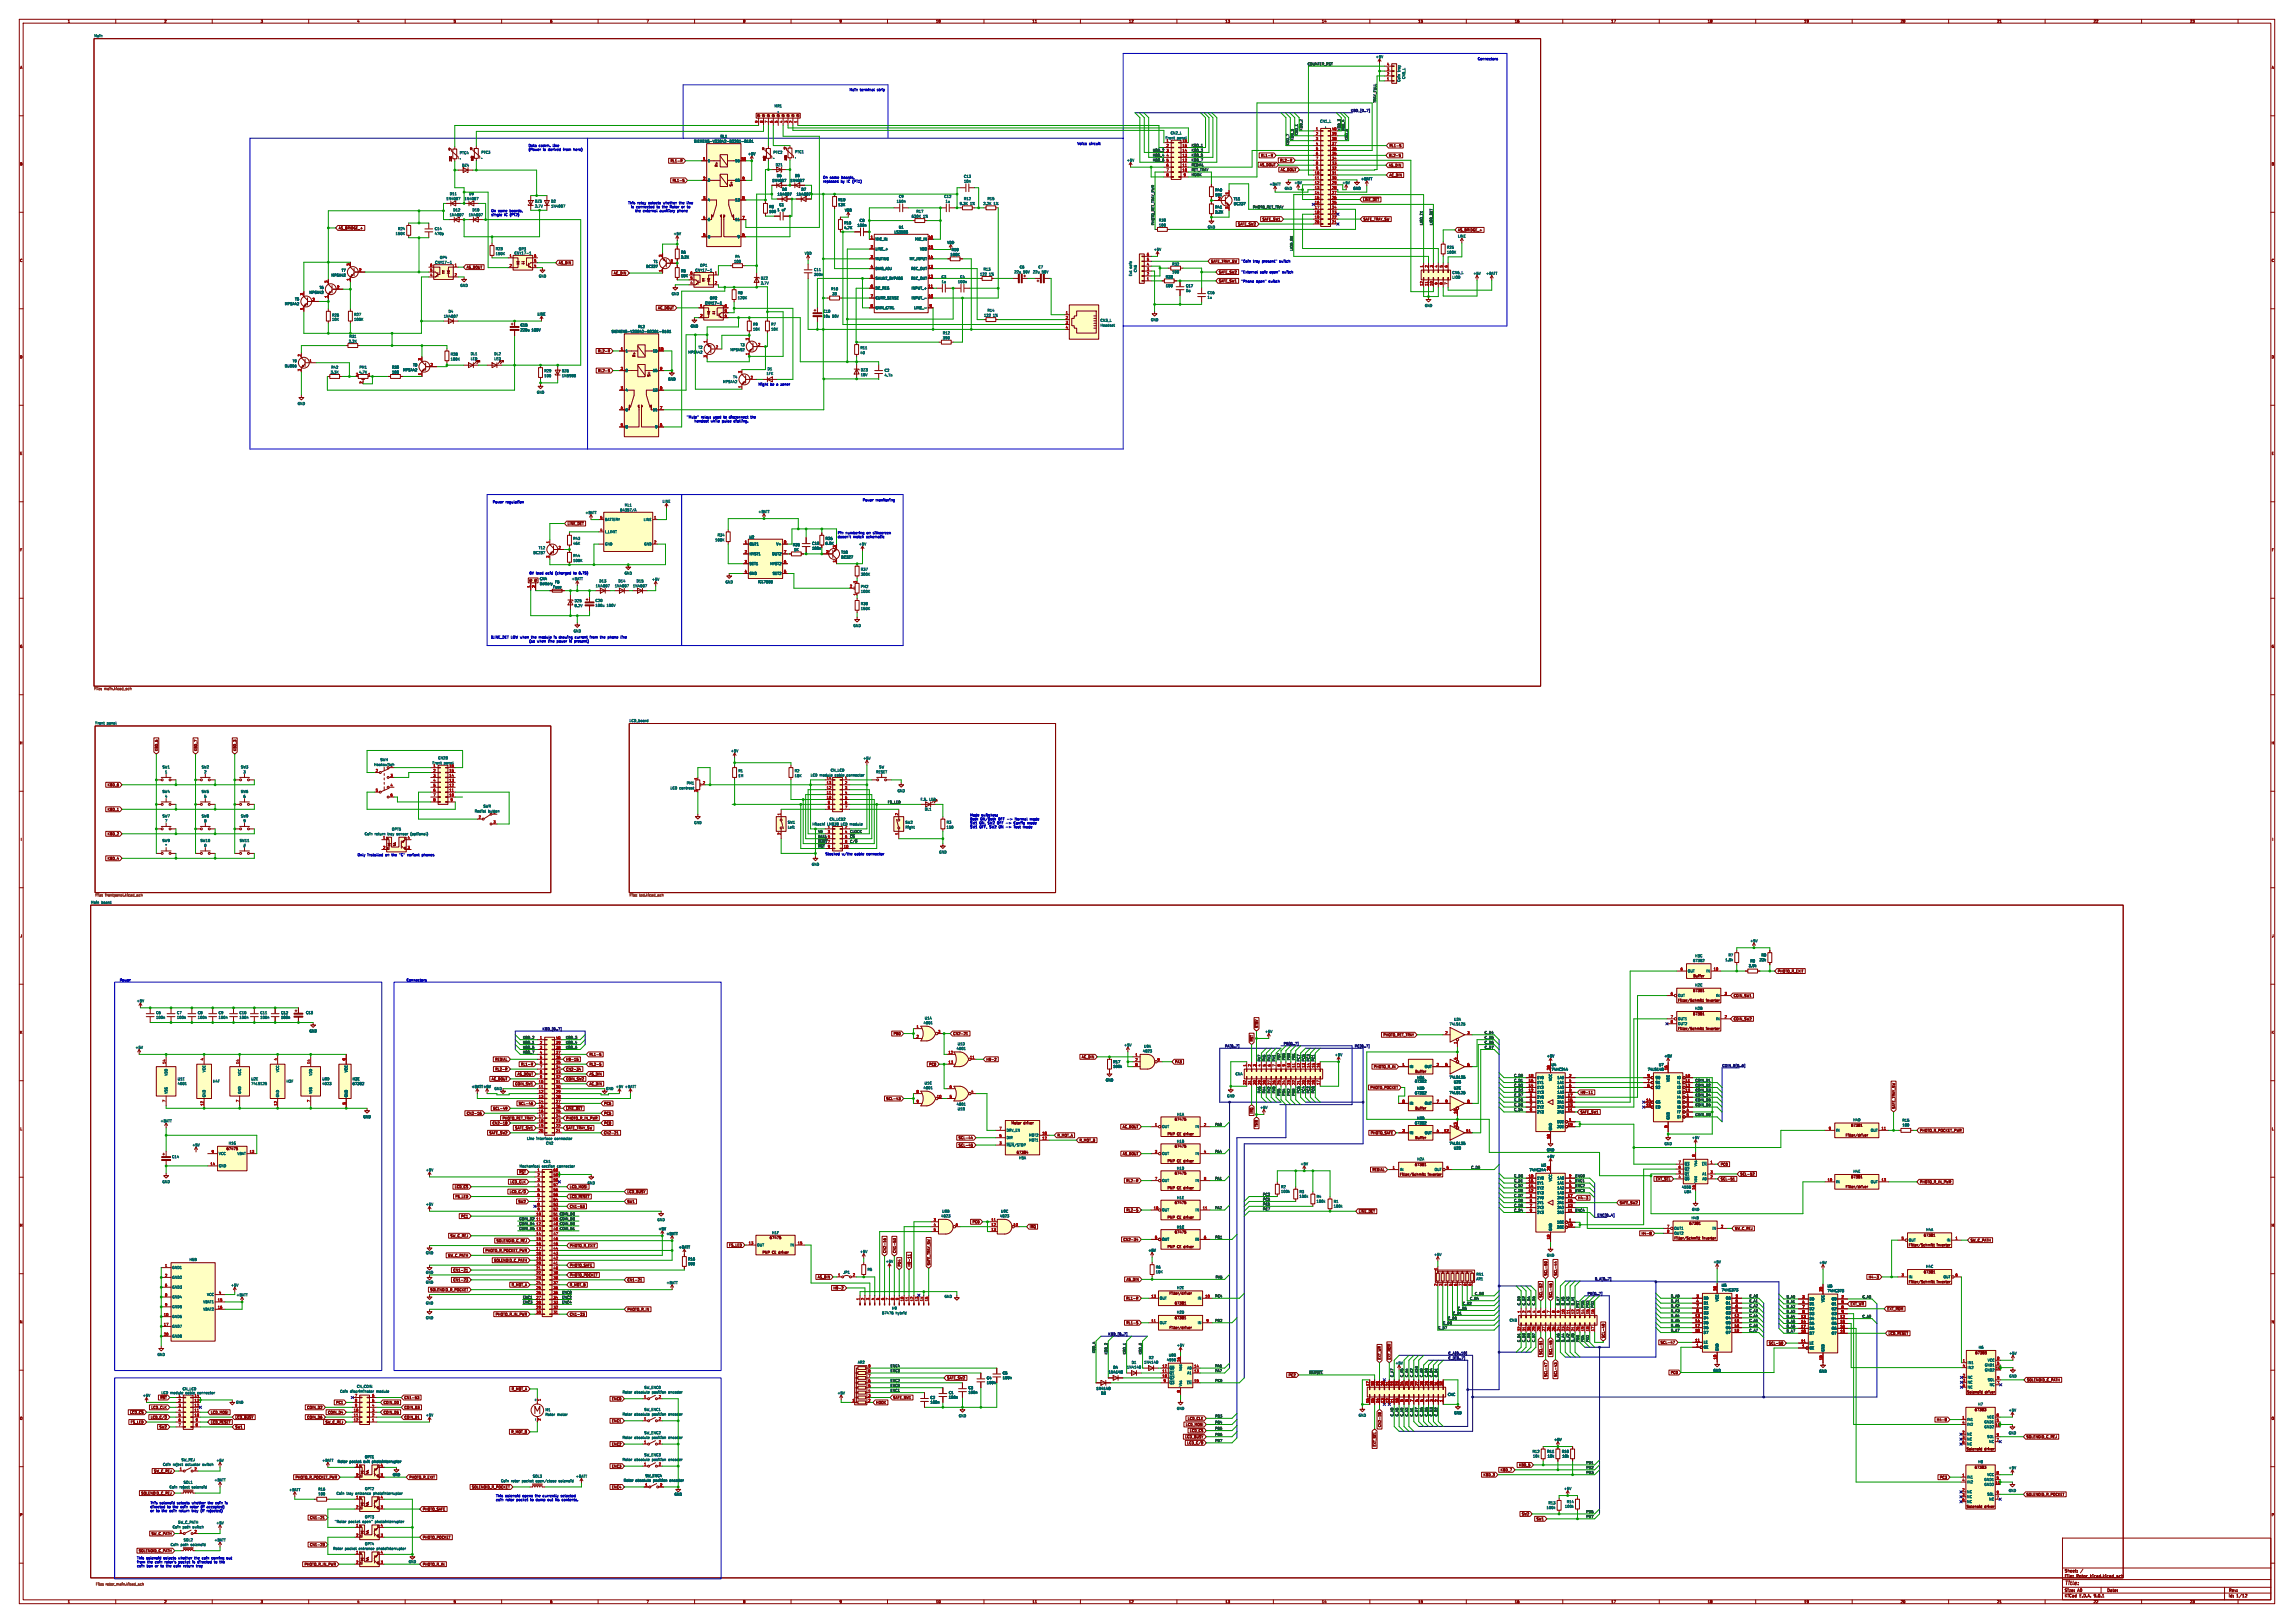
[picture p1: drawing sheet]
<svg xmlns="http://www.w3.org/2000/svg" width="1189mm" height="841mm" viewBox="0 0 1189 841" stroke-linecap="round" stroke-linejoin="round" font-family="sans-serif">
<defs><g id="words">
<text font-size="2.8" fill="#840000" x="1070" y="822">Title:</text>
<g font-size="2.1" fill="#840000">
<text x="1070" y="815">Sheet:</text>
<text x="1070" y="818">File:</text>
<text x="1076" y="818">Rotor_kicad.kicad_sch</text>
<text x="1070" y="828">KiCad</text>
<text x="1070" y="825">Size:</text>
<text x="1077" y="825">A0</text>
<text x="1078" y="828">E.D.A.</text>
<text x="1085" y="828">9.0.1</text>
<text x="1092" y="825">Date:</text>
<text x="1155" y="825">Rev:</text>
<text x="1155" y="828">Id:</text>
<text x="1159" y="828">1/12</text>
</g>
<g font-size="1.8" fill="#840000">
<text x="35" y="12">1</text>
<text x="85" y="12">2</text>
<text x="135" y="12">3</text>
<text x="185" y="12">4</text>
<text x="235" y="12">5</text>
<text x="285" y="12">6</text>
<text x="335" y="12">7</text>
<text x="385" y="12">8</text>
<text x="435" y="12">9</text>
<text x="485" y="12">10</text>
<text x="535" y="12">11</text>
<text x="585" y="12">12</text>
<text x="635" y="12">13</text>
<text x="685" y="12">14</text>
<text x="735" y="12">15</text>
<text x="785" y="12">16</text>
<text x="835" y="12">17</text>
<text x="885" y="12">18</text>
<text x="935" y="12">19</text>
<text x="985" y="12">20</text>
<text x="1035" y="12">21</text>
<text x="1085" y="12">22</text>
<text x="1135" y="12">23</text>
<text x="10" y="36">A</text>
<text x="1177" y="36">A</text>
<text x="720" y="76">RL1-S</text>
<text x="653" y="81">RL1-R</text>
<text x="720" y="81">RL2-S</text>
<text x="10" y="86">B</text>
<text x="347" y="84">RL1-R</text>
<text x="372" y="87" transform="rotate(-90 372 87)">R+</text>
<text x="653" y="86">AS_DOUT</text>
<text x="663" y="84">RL2-R</text>
<text x="664" y="89">AC_DOUT</text>
<text x="720" y="87">AS_DIN</text>
<text x="1177" y="86">B</text>
<text x="348" y="94">RL1-S</text>
<text x="720" y="92">AC_DIN</text>
<text x="380" y="97" transform="rotate(-90 380 97)">S+</text>
<text x="706" y="104">~{LINE_DET}</text>
<text x="175" y="119">AS_BRIDGE_+</text>
<text x="642" y="117">SAFE_SW2</text>
<text x="654" y="114">SAFE_SW1</text>
<text x="707" y="114">SAFE_TRAY_SW</text>
<text x="756" y="120">AS_BRIDGE_+</text>
<text x="10" y="136">C</text>
<text x="289" y="137">AS_DIN</text>
<text x="628" y="136">SAFE_TRAY_SW</text>
<text x="1177" y="136">C</text>
<text x="242" y="139">AS_DOUT</text>
<text x="318" y="142">AC_DIN</text>
<text x="632" y="142">SAFE_SW2</text>
<text x="632" y="146">SAFE_SW1</text>
<text x="341" y="160">AC_DOUT</text>
<text x="10" y="186">D</text>
<text x="310" y="183">RL2-R</text>
<text x="330" y="185" transform="rotate(-90 330 185)">R+</text>
<text x="1177" y="186">D</text>
<text x="310" y="193">RL2-S</text>
<text x="337" y="195" transform="rotate(-90 337 195)">S+</text>
<text x="10" y="236">E</text>
<text x="1177" y="236">E</text>
<text x="294" y="272">~{LINE_DET}</text>
<text x="10" y="286">F</text>
<text x="1177" y="286">F</text>
<text x="10" y="336">G</text>
<text x="1177" y="336">G</text>
<text x="10" y="386">H</text>
<text x="82" y="389" transform="rotate(-90 82 389)">KBD_5</text>
<text x="102" y="389" transform="rotate(-90 102 389)">KBD_7</text>
<text x="123" y="389" transform="rotate(-90 123 389)">KBD_3</text>
<text x="1177" y="386">H</text>
<text x="56" y="408">KBD_6</text>
<text x="56" y="420">KBD_1</text>
<text x="11" y="436">I</text>
<text x="56" y="433">KBD_2</text>
<text x="1178" y="436">I</text>
<text x="56" y="446">KBD_4</text>
<text x="10" y="486">J</text>
<text x="1177" y="486">J</text>
<text x="878" y="507">Buffer</text>
<text x="921" y="504">PHOTO_R_EXIT</text>
<text x="877" y="514">67381</text>
<text x="870" y="519">Filter/Schmitt</text>
<text x="884" y="519">inverter</text>
<text x="898" y="517">COIN_SW1</text>
<text x="877" y="526">67381</text>
<text x="652" y="533" transform="rotate(-90 652 533)">~{STBY}</text>
<text x="870" y="534">Filter/Schmitt</text>
<text x="884" y="534">inverter</text>
<text x="898" y="529">COIN_SW2</text>
<text x="10" y="536">K</text>
<text x="463" y="537">PB0</text>
<text x="494" y="537">CN2-21</text>
<text x="650" y="540" transform="rotate(-90 650 540)">~{RST}</text>
<text x="717" y="537">PHOTO_RET_TRAY</text>
<text x="1177" y="536">K</text>
<text x="256" y="550">REDIAL</text>
<text x="293" y="550">H9-15</text>
<text x="305" y="547">RL1-S</text>
<text x="511" y="550">H9-2</text>
<text x="561" y="549">AC_DIN</text>
<text x="609" y="551">PA3</text>
<text x="257" y="555">RL2-R</text>
<text x="268" y="557">AS_DOUT</text>
<text x="270" y="552">RL1-R</text>
<text x="293" y="555">CN2-34</text>
<text x="305" y="552">RL2-S</text>
<text x="305" y="557">AS_DIN</text>
<text x="481" y="552">PC0</text>
<text x="712" y="554">PHOTO_R_IN</text>
<text x="733" y="556">Buffer</text>
<text x="255" y="560">AC_DOUT</text>
<text x="267" y="563">COIN_SW1</text>
<text x="293" y="560">COIN_SW2</text>
<text x="305" y="563">AC_DIN</text>
<text x="710" y="564">PHOTO_POCKET</text>
<text x="819" y="567">H9-11</text>
<text x="255" y="575">SCL-49</text>
<text x="269" y="573">SCL-46</text>
<text x="293" y="575">~{LINE_DET}</text>
<text x="313" y="573">PC6</text>
<text x="459" y="570">SCL-43</text>
<text x="733" y="575">Buffer</text>
<text x="982" y="575" transform="rotate(-90 982 575)">SAFE_TRAY_SW</text>
<text x="242" y="578">CN2-16</text>
<text x="260" y="580">PHOTO_RET_TRAY</text>
<text x="293" y="580">PHOTO_R_IN_PWR</text>
<text x="313" y="578">PC5</text>
<text x="609" y="581">67475</text>
<text x="650" y="577" transform="rotate(-90 650 577)">~{IRQ}</text>
<text x="819" y="577">SAFE_SW1</text>
<text x="10" y="586">L</text>
<text x="254" y="588">SAFE_SW2</text>
<text x="255" y="583">CN2-18</text>
<text x="267" y="585">SAFE_SW1</text>
<text x="293" y="585">SAFE_TRAY_SW</text>
<text x="313" y="588">CN2-21</text>
<text x="313" y="583">PC0</text>
<text x="524" y="583">Motor</text>
<text x="530" y="583">driver</text>
<text x="582" y="585">AC_DOUT</text>
<text x="652" y="584" transform="rotate(-90 652 584)">~{TMR}</text>
<text x="710" y="588">PHOTO_SAFE</text>
<text x="959" y="584">67381</text>
<text x="995" y="587">PHOTO_R_POCKET_PWR</text>
<text x="1177" y="586">L</text>
<text x="497" y="590">SCL-44</text>
<text x="548" y="589">R_MOT_A</text>
<text x="559" y="592">R_MOT_B</text>
<text x="605" y="588">PNP</text>
<text x="610" y="588">CE driver</text>
<text x="733" y="590">Buffer</text>
<text x="956" y="589">Filter/driver</text>
<text x="117" y="596">67475</text>
<text x="497" y="594">SCL-45</text>
<text x="527" y="598">67384</text>
<text x="582" y="599">AS_DOUT</text>
<text x="609" y="595">67475</text>
<text x="605" y="602">PNP</text>
<text x="610" y="602">CE driver</text>
<text x="733" y="604">67381</text>
<text x="892" y="604">PC0</text>
<text x="269" y="608">~{RST}</text>
<text x="609" y="609">67475</text>
<text x="711" y="607">REDIAL</text>
<text x="725" y="609">Filter/Schmitt</text>
<text x="740" y="609">inverter</text>
<text x="858" y="612">~{EXT_SEL}</text>
<text x="892" y="612">SCL-51</text>
<text x="902" y="609">SCL-52</text>
<text x="959" y="611">67381</text>
<text x="236" y="616">~{LCD_CS}</text>
<text x="264" y="613">LCD_CLK</text>
<text x="295" y="616">LCD_MOSI</text>
<text x="584" y="613">RL2-R</text>
<text x="605" y="616">PNP</text>
<text x="610" y="616">CE driver</text>
<text x="956" y="616">Filter/driver</text>
<text x="995" y="613">PHOTO_R_IN_PWR</text>
<text x="236" y="621">FS_LED</text>
<text x="264" y="618">LCD_C/~{D}</text>
<text x="269" y="624">SW2</text>
<text x="295" y="621">~{LCD_RESET}</text>
<text x="325" y="624">SW1</text>
<text x="325" y="618">~{LCD_BUSY}</text>
<text x="818" y="622">H4-3</text>
<text x="295" y="626">CN1-53</text>
<text x="584" y="628">RL2-S</text>
<text x="609" y="624">67475</text>
<text x="704" y="629">~{LINE_DET}</text>
<text x="839" y="624">SAFE_SW2</text>
<text x="10" y="636">M</text>
<text x="239" y="631">PC1</text>
<text x="504" y="634">PC0</text>
<text x="605" y="632">PNP</text>
<text x="610" y="632">CE driver</text>
<text x="875" y="635">67381</text>
<text x="1177" y="636">M</text>
<text x="233" y="641">SW_C_REJ</text>
<text x="534" y="637">~{IRQ}</text>
<text x="609" y="639">67475</text>
<text x="851" y="640">H4-8</text>
<text x="899" y="637">SW_C_REJ</text>
<text x="997" y="641">67381</text>
<text x="257" y="644">SOLENOID_C_REJ</text>
<text x="295" y="646">PHOTO_R_EXIT</text>
<text x="378" y="646">FS_LED</text>
<text x="399" y="642">67475</text>
<text x="582" y="643">CN2-34</text>
<text x="605" y="647">PNP</text>
<text x="610" y="647">CE driver</text>
<text x="868" y="642">Filter/Schmitt</text>
<text x="882" y="642">inverter</text>
<text x="989" y="646">Filter/Schmitt</text>
<text x="1004" y="646">inverter</text>
<text x="1021" y="644">SW_C_PATH</text>
<text x="232" y="651">SW_C_PATH</text>
<text x="251" y="649">PHOTO_R_POCKET_PWR</text>
<text x="256" y="654">SOLENOID_C_PATH</text>
<text x="395" y="650">PNP</text>
<text x="400" y="650">CE driver</text>
<text x="459" y="649" transform="rotate(-90 459 649)">CN2-16</text>
<text x="465" y="649" transform="rotate(-90 465 649)">CN1-53</text>
<text x="235" y="659">CN1-21</text>
<text x="295" y="657">PHOTO_SAFE</text>
<text x="467" y="656" transform="rotate(-90 467 656)">PD4</text>
<text x="472" y="656" transform="rotate(-90 472 656)">H9-11</text>
<text x="482" y="656" transform="rotate(-90 482 656)">SAFE_TRAY_SW</text>
<text x="997" y="660">67381</text>
<text x="235" y="664">CN1-23</text>
<text x="295" y="662">PHOTO_POCKET</text>
<text x="325" y="664">CN1-21</text>
<text x="424" y="663">AS_DIN</text>
<text x="584" y="664">AS_DIN</text>
<text x="802" y="661" transform="rotate(-90 802 661)">SCL-50</text>
<text x="807" y="661" transform="rotate(-90 807 661)">SCL-44</text>
<text x="968" y="663">H4-3</text>
<text x="989" y="665">Filter/Schmitt</text>
<text x="1004" y="665">inverter</text>
<text x="223" y="669">SOLENOID_R_POCKET</text>
<text x="265" y="667">R_MOT_A</text>
<text x="295" y="667">R_MOT_B</text>
<text x="432" y="668">H9-2</text>
<text x="606" y="671">Filter/driver</text>
<text x="584" y="674">RL1-R</text>
<text x="609" y="676">67381</text>
<text x="800" y="673" transform="rotate(-90 800 673)">SCL-52</text>
<text x="805" y="673" transform="rotate(-90 805 673)">SCL-46</text>
<text x="959" y="677">~{EXT_WR}</text>
<text x="257" y="682">PHOTO_R_IN_PWR</text>
<text x="295" y="682">CN1-23</text>
<text x="325" y="679">PHOTO_R_IN</text>
<text x="609" y="684">67381</text>
<text x="978" y="679">~{EXT_ROM}</text>
<text x="10" y="686">N</text>
<text x="584" y="686">RL1-S</text>
<text x="606" y="689">Filter/driver</text>
<text x="1177" y="686">N</text>
<text x="832" y="694" transform="rotate(-90 832 694)">SCL-49</text>
<text x="979" y="692">~{LCD_RESET}</text>
<text x="861" y="697">SCL-47</text>
<text x="917" y="697">SCL-50</text>
<text x="1024" y="702">67383</text>
<text x="716" y="705" transform="rotate(-90 716 705)">~{EXT_WR}</text>
<text x="721" y="705" transform="rotate(-90 721 705)">~{EXT_ROM}</text>
<text x="800" y="702" transform="rotate(-90 800 702)">SCL-51</text>
<text x="805" y="702" transform="rotate(-90 805 702)">SCL-45</text>
<text x="668" y="713">PC2</text>
<text x="802" y="714" transform="rotate(-90 802 714)">SCL-47</text>
<text x="807" y="714" transform="rotate(-90 807 714)">SCL-43</text>
<text x="866" y="712">PC0</text>
<text x="491" y="715">SAFE_SW2</text>
<text x="1050" y="716">SOLENOID_C_PATH</text>
<text x="83" y="725">~{RST}</text>
<text x="209" y="725">CN1-53</text>
<text x="265" y="721">R_MOT_A</text>
<text x="317" y="726">ENC0</text>
<text x="463" y="725">SAFE_SW1</text>
<text x="1019" y="722">Solenoid</text>
<text x="1029" y="722">driver</text>
<text x="78" y="730">LCD_CLK</text>
<text x="159" y="730">COIN_D2</text>
<text x="174" y="728">PC1</text>
<text x="199" y="728">COIN_D0</text>
<text x="209" y="730">COIN_D3</text>
<text x="454" y="728">HOOK</text>
<text x="1023" y="731">67383</text>
<text x="10" y="736">O</text>
<text x="67" y="733">~{LCD_CS}</text>
<text x="68" y="738">FS_LED</text>
<text x="78" y="735">LCD_C/~{D}</text>
<text x="109" y="738">~{LCD_RESET}</text>
<text x="109" y="733">LCD_MOSI</text>
<text x="122" y="735">~{LCD_BUSY}</text>
<text x="159" y="735">COIN_D6</text>
<text x="169" y="738">SW_C_REJ</text>
<text x="170" y="733">COIN_D4</text>
<text x="199" y="733">COIN_D5</text>
<text x="209" y="735">COIN_D1</text>
<text x="317" y="737">ENC1</text>
<text x="615" y="736">LCD_CLK</text>
<text x="1004" y="737">H4-8</text>
<text x="1177" y="736">O</text>
<text x="83" y="740">SW2</text>
<text x="122" y="740">SW1</text>
<text x="265" y="743">R_MOT_B</text>
<text x="614" y="739">LCD_MOSI</text>
<text x="617" y="742">~{LCD_CS}</text>
<text x="716" y="740" transform="rotate(-90 716 740)">CN2-18</text>
<text x="317" y="749">ENC2</text>
<text x="614" y="745">~{LCD_BUSY}</text>
<text x="615" y="749">LCD_C/~{D}</text>
<text x="713" y="750" transform="rotate(-90 713 750)">~{EXT_SEL}</text>
<text x="1050" y="745">SOLENOID_C_REJ</text>
<text x="1019" y="752">Solenoid</text>
<text x="1029" y="752">driver</text>
<text x="317" y="761">ENC3</text>
<text x="787" y="760">KBD_5</text>
<text x="1023" y="761">67383</text>
<text x="80" y="763">SW_C_REJ</text>
<text x="153" y="766">PHOTO_R_POCKET_PWR</text>
<text x="212" y="766">PHOTO_R_EXIT</text>
<text x="769" y="765">KBD_3</text>
<text x="778" y="763">KBD_7</text>
<text x="1005" y="766">PC3</text>
<text x="244" y="771">SOLENOID_R_POCKET</text>
<text x="317" y="771">ENC4</text>
<text x="73" y="775">SOLENOID_C_REJ</text>
<text x="1050" y="775">SOLENOID_R_POCKET</text>
<text x="10" y="786">P</text>
<text x="219" y="783">PHOTO_SAFE</text>
<text x="789" y="785">SW2</text>
<text x="1019" y="782">Solenoid</text>
<text x="1029" y="782">driver</text>
<text x="1177" y="786">P</text>
<text x="160" y="787">CN1-21</text>
<text x="796" y="788">SW1</text>
<text x="78" y="796">SW_C_PATH</text>
<text x="219" y="797">PHOTO_POCKET</text>
<text x="160" y="801">CN1-23</text>
<text x="72" y="804">SOLENOID_C_PATH</text>
<text x="158" y="811">PHOTO_R_IN_PWR</text>
<text x="219" y="811">PHOTO_R_IN</text>
<text x="35" y="831">1</text>
<text x="85" y="831">2</text>
<text x="135" y="831">3</text>
<text x="185" y="831">4</text>
<text x="235" y="831">5</text>
<text x="285" y="831">6</text>
<text x="335" y="831">7</text>
<text x="385" y="831">8</text>
<text x="435" y="831">9</text>
<text x="485" y="831">10</text>
<text x="535" y="831">11</text>
<text x="585" y="831">12</text>
<text x="635" y="831">13</text>
<text x="685" y="831">14</text>
<text x="735" y="831">15</text>
<text x="785" y="831">16</text>
<text x="835" y="831">17</text>
<text x="885" y="831">18</text>
<text x="935" y="831">19</text>
<text x="985" y="831">20</text>
<text x="1035" y="831">21</text>
<text x="1085" y="831">22</text>
<text x="1135" y="831">23</text>
</g>
<g font-size="1.8" fill="#006464">
<text x="49" y="19">Main</text>
<text x="713" y="30">+5V</text>
<text x="726" y="37" transform="rotate(-90 726 37)">tray</text>
<text x="728" y="41" transform="rotate(-90 728 41)">CN5_L</text>
<text x="726" y="43" transform="rotate(-90 726 43)">Coin</text>
<text x="401" y="56">MR1</text>
<text x="403" y="58">.</text>
<text x="684" y="64">CN1_L</text>
<text x="373" y="72">RL1</text>
<text x="607" y="70">CN2_L</text>
<text x="687" y="66">.</text>
<text x="360" y="74">SIEMENS-V23042-B2201-B101</text>
<text x="604" y="72">Front</text>
<text x="610" y="72">panel</text>
<text x="613" y="74">16</text>
<text x="238" y="80">PTC4</text>
<text x="238" y="83">.</text>
<text x="249" y="80">PTC3</text>
<text x="249" y="82">.</text>
<text x="388" y="81">+5V</text>
<text x="401" y="80">PTC2</text>
<text x="401" y="82">.</text>
<text x="412" y="80">PTC1</text>
<text x="412" y="82">.</text>
<text x="584" y="84">+5V</text>
<text x="239" y="87">DZ4</text>
<text x="367" y="84">1</text>
<text x="381" y="84">16</text>
<text x="402" y="86">DZ1</text>
<text x="367" y="94">2</text>
<text x="381" y="94">15</text>
<text x="400" y="94">1N4007</text>
<text x="403" y="92">D6</text>
<text x="409" y="94">1N4007</text>
<text x="412" y="92">D5</text>
<text x="499" y="92">C13</text>
<text x="500" y="95">10n</text>
<text x="671" y="96">+5V</text>
<text x="696" y="96">+5V</text>
<text x="705" y="94">+BATT</text>
<text x="233" y="101">D11</text>
<text x="243" y="101">D9</text>
<text x="403" y="102">1N4007</text>
<text x="405" y="99">D8</text>
<text x="413" y="102">1N4007</text>
<text x="415" y="99">D7</text>
<text x="630" y="99">R40</text>
<text x="630" y="102">10K</text>
<text x="658" y="96">+BATT</text>
<text x="666" y="99">GND</text>
<text x="701" y="99">GND</text>
<text x="231" y="104">1N4007</text>
<text x="241" y="104">1N4007</text>
<text x="277" y="105">DZ5</text>
<text x="277" y="108">2.7V</text>
<text x="286" y="105">D2</text>
<text x="286" y="108">1N4007</text>
<text x="367" y="104">4</text>
<text x="381" y="104">13</text>
<text x="399" y="108">R3</text>
<text x="404" y="107">C1</text>
<text x="434" y="104">R19</text>
<text x="434" y="107">13K</text>
<text x="465" y="105">150n</text>
<text x="466" y="103">C9</text>
<text x="489" y="103">C12</text>
<text x="490" y="105">1u</text>
<text x="497" y="106">8.3K</text>
<text x="499" y="104">R12</text>
<text x="503" y="106">1%</text>
<text x="510" y="106">2.2K</text>
<text x="512" y="104">R15</text>
<text x="515" y="106">1%</text>
<text x="639" y="106">BC237</text>
<text x="639" y="104">T11</text>
<text x="233" y="112">1N4007</text>
<text x="235" y="110">D12</text>
<text x="243" y="112">1N4007</text>
<text x="245" y="110">D10</text>
<text x="399" y="111">100</text>
<text x="403" y="110">1</text>
<text x="405" y="110">uF</text>
<text x="438" y="110">VDD</text>
<text x="472" y="113">620K</text>
<text x="475" y="110">R17</text>
<text x="478" y="113">1%</text>
<text x="630" y="108">R41</text>
<text x="630" y="111">2.2K</text>
<text x="206" y="119">R24</text>
<text x="225" y="119">C14</text>
<text x="367" y="115">6</text>
<text x="381" y="115">11</text>
<text x="437" y="116">R16</text>
<text x="437" y="119">4.7K</text>
<text x="444" y="118">100n</text>
<text x="445" y="115">C8</text>
<text x="466" y="119">U1</text>
<text x="601" y="115">R39</text>
<text x="601" y="118">100</text>
<text x="626" y="119">GND</text>
<text x="205" y="122">150K</text>
<text x="225" y="122">470p</text>
<text x="349" y="122">+5V</text>
<text x="367" y="124">8</text>
<text x="382" y="124">9</text>
<text x="454" y="125">MIC_IN</text>
<text x="463" y="121">LS358B</text>
<text x="474" y="125">MIC_IN</text>
<text x="756" y="123">LINE</text>
<text x="257" y="130">R23</text>
<text x="269" y="130">OP3</text>
<text x="353" y="132">R6</text>
<text x="454" y="130">LINE_+</text>
<text x="477" y="130">VDD</text>
<text x="491" y="127">VDD</text>
<text x="493" y="130">R10</text>
<text x="598" y="130">+5V</text>
<text x="750" y="132">100K</text>
<text x="750" y="129">R25</text>
<text x="225" y="137">CNY17-1</text>
<text x="228" y="134">OP4</text>
<text x="257" y="132">150K</text>
<text x="266" y="132">CNY17-1</text>
<text x="339" y="136">T1</text>
<text x="353" y="134">2.2K</text>
<text x="380" y="136">100</text>
<text x="381" y="134">R4</text>
<text x="417" y="132">VDD</text>
<text x="454" y="135">MUTING</text>
<text x="471" y="135">MF_INPUT</text>
<text x="492" y="133">100K</text>
<text x="607" y="138">R32</text>
<text x="172" y="144">MPSA42</text>
<text x="177" y="141">T7</text>
<text x="279" y="144">GND</text>
<text x="335" y="139">BC327</text>
<text x="353" y="141">R5</text>
<text x="353" y="144">10K</text>
<text x="360" y="141">CNY17-1</text>
<text x="363" y="138">OP1</text>
<text x="422" y="143">300n</text>
<text x="422" y="141">C11</text>
<text x="454" y="140">BIAS_ADJ</text>
<text x="472" y="140">REC_OUT</text>
<text x="508" y="143">122</text>
<text x="510" y="140">R13</text>
<text x="513" y="143">1%</text>
<text x="526" y="142">22u</text>
<text x="528" y="139">C6</text>
<text x="530" y="142">50V</text>
<text x="535" y="142">22u</text>
<text x="538" y="139">C7</text>
<text x="540" y="142">50V</text>
<text x="587" y="143" transform="rotate(-90 587 143)">Ext</text>
<text x="587" y="139" transform="rotate(-90 587 139)">safe</text>
<text x="589" y="141" transform="rotate(-90 589 141)">CN6</text>
<text x="607" y="142">100</text>
<text x="753" y="142">CN6_L</text>
<text x="764" y="143">+5V</text>
<text x="770" y="143">+BATT</text>
<text x="165" y="150">T6</text>
<text x="239" y="149">GND</text>
<text x="394" y="145">DZ2</text>
<text x="394" y="148">2.7V</text>
<text x="454" y="145">SHUNT_BYPASS</text>
<text x="472" y="145">REC_OUT</text>
<text x="488" y="144">C3</text>
<text x="488" y="147">1u</text>
<text x="496" y="147">100n</text>
<text x="498" y="144">C4</text>
<text x="604" y="144">R33</text>
<text x="604" y="149">100</text>
<text x="615" y="149">C17</text>
<text x="753" y="145">LIOD</text>
<text x="153" y="156">T5</text>
<text x="160" y="152">MPSA42</text>
<text x="348" y="153">GND</text>
<text x="368" y="155">OP2</text>
<text x="382" y="153">R8</text>
<text x="382" y="155">120K</text>
<text x="431" y="151">R18</text>
<text x="431" y="153">33</text>
<text x="454" y="150">DC_REG</text>
<text x="454" y="155">CURR_SENSE</text>
<text x="472" y="150">INPUT_+</text>
<text x="472" y="155">INPUT_-</text>
<text x="615" y="151">1u</text>
<text x="626" y="155">1u</text>
<text x="626" y="153">C16</text>
<text x="148" y="158">MPSA42</text>
<text x="365" y="158">CNY17-1</text>
<text x="454" y="160">GAIN_CTRL</text>
<text x="474" y="160">LINE_-</text>
<text x="512" y="162">R14</text>
<text x="738" y="159">GND</text>
<text x="172" y="164">R26</text>
<text x="172" y="166">10K</text>
<text x="183" y="166">100K</text>
<text x="183" y="164">R27</text>
<text x="230" y="165">1N4007</text>
<text x="232" y="162">D4</text>
<text x="279" y="164">LINE</text>
<text x="427" y="162">C10</text>
<text x="427" y="165">10u</text>
<text x="431" y="165">50V</text>
<text x="510" y="164">122</text>
<text x="515" y="164">1%</text>
<text x="570" y="167">CN3_L</text>
<text x="596" y="167">GND</text>
<text x="270" y="169">C15</text>
<text x="270" y="172">220u</text>
<text x="276" y="172">100V</text>
<text x="317" y="173">SIEMENS-V23042-B2201-B101</text>
<text x="331" y="170">RL2</text>
<text x="358" y="170">GND</text>
<text x="390" y="169">R9</text>
<text x="390" y="171">10K</text>
<text x="400" y="169">R7</text>
<text x="400" y="171">10K</text>
<text x="489" y="173">R12</text>
<text x="570" y="169">Headset</text>
<text x="181" y="178">2.2K</text>
<text x="181" y="175">R31</text>
<text x="384" y="180">T3</text>
<text x="489" y="176">390</text>
<text x="233" y="184">R28</text>
<text x="244" y="184">DL1</text>
<text x="256" y="184">DL2</text>
<text x="324" y="183">1</text>
<text x="338" y="183">16</text>
<text x="357" y="183">MPSA42</text>
<text x="362" y="181">T2</text>
<text x="378" y="182">MPSA92</text>
<text x="446" y="181">R11</text>
<text x="446" y="184">40</text>
<text x="147" y="191">BU806</text>
<text x="152" y="188">T9</text>
<text x="172" y="191">R42</text>
<text x="186" y="191">PM1</text>
<text x="203" y="191">R30</text>
<text x="214" y="190">T8</text>
<text x="233" y="187">100K</text>
<text x="244" y="187">LED</text>
<text x="256" y="187">LED</text>
<text x="171" y="194">3.3K</text>
<text x="186" y="194">4.7K</text>
<text x="203" y="194">100</text>
<text x="209" y="193">MPSA42</text>
<text x="282" y="196">100</text>
<text x="282" y="193">R29</text>
<text x="291" y="193">DZ6</text>
<text x="291" y="196">1N5988</text>
<text x="324" y="193">2</text>
<text x="338" y="193">15</text>
<text x="346" y="197">GND</text>
<text x="380" y="196">T4</text>
<text x="397" y="194">1FK</text>
<text x="398" y="192">D1</text>
<text x="446" y="193">DZ3</text>
<text x="446" y="195">18V</text>
<text x="458" y="193">C2</text>
<text x="458" y="195">4.7n</text>
<text x="324" y="203">4</text>
<text x="338" y="203">13</text>
<text x="375" y="199">MPSA42</text>
<text x="278" y="204">GND</text>
<text x="154" y="210">GND</text>
<text x="324" y="213">6</text>
<text x="338" y="213">11</text>
<text x="324" y="222">8</text>
<text x="339" y="222">9</text>
<text x="324" y="263">ML1</text>
<text x="343" y="261">LINE</text>
<text x="303" y="267">+BATT</text>
<text x="321" y="265">64357/A</text>
<text x="393" y="266">+BATT</text>
<text x="313" y="270">BATTERY</text>
<text x="334" y="270">LINE</text>
<text x="297" y="280">R43</text>
<text x="313" y="276">I_LIMIT</text>
<text x="371" y="281">100K</text>
<text x="372" y="278">R34</text>
<text x="388" y="279">U2</text>
<text x="428" y="280">R36</text>
<text x="276" y="287">BC237</text>
<text x="279" y="285">T12</text>
<text x="297" y="282">46K</text>
<text x="313" y="283">GND</text>
<text x="334" y="283">GND</text>
<text x="388" y="283">OUT1</text>
<text x="388" y="288">HYST1</text>
<text x="400" y="288">OUT2</text>
<text x="402" y="283">V+</text>
<text x="411" y="283">R35</text>
<text x="411" y="286">1K</text>
<text x="421" y="285">100n</text>
<text x="421" y="282">C18</text>
<text x="428" y="282">6.8K</text>
<text x="436" y="287">T10</text>
<text x="445" y="283">+5V</text>
<text x="297" y="291">100K</text>
<text x="297" y="289">R44</text>
<text x="388" y="293">SET1</text>
<text x="399" y="293">HYST2</text>
<text x="436" y="290">BC327</text>
<text x="324" y="298">GND</text>
<text x="388" y="298">GND</text>
<text x="400" y="298">SET2</text>
<text x="446" y="298">300K</text>
<text x="446" y="296">R37</text>
<text x="280" y="301">CN4</text>
<text x="280" y="303">Battery</text>
<text x="287" y="305">Fuse</text>
<text x="288" y="302">F5</text>
<text x="296" y="301">+BATT</text>
<text x="309" y="305">1N4007</text>
<text x="310" y="302">D13</text>
<text x="319" y="305">1N4007</text>
<text x="320" y="302">D14</text>
<text x="328" y="305">1N4007</text>
<text x="330" y="302">D15</text>
<text x="338" y="301">+5V</text>
<text x="376" y="302">GND</text>
<text x="393" y="302">ICL7665</text>
<text x="446" y="305">PM2</text>
<text x="446" y="307">100K</text>
<text x="298" y="312">DZ5</text>
<text x="298" y="315">8.2V</text>
<text x="308" y="312">C20</text>
<text x="308" y="315">100u</text>
<text x="314" y="315">100V</text>
<text x="446" y="316">150K</text>
<text x="446" y="314">R38</text>
<text x="297" y="328">GND</text>
<text x="442" y="325">GND</text>
<text x="49" y="375">Front</text>
<text x="55" y="375">panel</text>
<text x="326" y="374">LCD_board</text>
<text x="379" y="390">+5V</text>
<text x="197" y="395">SWH</text>
<text x="227" y="394">CN2B</text>
<text x="447" y="394">+5V</text>
<text x="84" y="398">SW1</text>
<text x="85" y="401">1</text>
<text x="104" y="398">SW2</text>
<text x="106" y="401">2</text>
<text x="125" y="398">SW3</text>
<text x="126" y="401">3</text>
<text x="194" y="397">Hookswitch1</text>
<text x="224" y="396">Front</text>
<text x="230" y="396">panel</text>
<text x="233" y="398">16</text>
<text x="383" y="400">R1</text>
<text x="412" y="400">R2</text>
<text x="430" y="400">CN_LCD</text>
<text x="454" y="401">RESET</text>
<text x="456" y="398">SW</text>
<text x="356" y="407">PM1</text>
<text x="383" y="403">1M</text>
<text x="412" y="403">10K</text>
<text x="420" y="403">LCD module</text>
<text x="428" y="404">14</text>
<text x="433" y="403">cable</text>
<text x="438" y="404">1</text>
<text x="439" y="403">connector</text>
<text x="84" y="411">SW4</text>
<text x="85" y="414">4</text>
<text x="104" y="411">SW5</text>
<text x="106" y="414">5</text>
<text x="125" y="411">SW6</text>
<text x="126" y="414">6</text>
<text x="347" y="409">LCD contrast</text>
<text x="465" y="411">GND</text>
<text x="250" y="419">SWR</text>
<text x="477" y="415">F.S.</text>
<text x="482" y="415">LED</text>
<text x="84" y="424">SW7</text>
<text x="104" y="424">SW8</text>
<text x="125" y="424">SW9</text>
<text x="246" y="421">Redial</text>
<text x="253" y="421">button</text>
<text x="256" y="422">1</text>
<text x="430" y="425">CN_LCD2</text>
<text x="479" y="420">DL1</text>
<text x="85" y="426">7</text>
<text x="106" y="426">8</text>
<text x="126" y="426">9</text>
<text x="203" y="431">OPT5</text>
<text x="360" y="427">GND</text>
<text x="408" y="430">Left</text>
<text x="408" y="427">SW1</text>
<text x="421" y="428">Hitachi</text>
<text x="429" y="428">LM039</text>
<text x="429" y="429">1</text>
<text x="436" y="428">LCD module</text>
<text x="438" y="429">2</text>
<text x="469" y="430">Right</text>
<text x="469" y="427">SW2</text>
<text x="490" y="427">R3</text>
<text x="490" y="430">150</text>
<text x="84" y="436">SW9</text>
<text x="104" y="436">SW10</text>
<text x="124" y="436">SW11</text>
<text x="189" y="433">Coin</text>
<text x="194" y="433">return</text>
<text x="201" y="433">tray</text>
<text x="206" y="433">sensor</text>
<text x="213" y="433">(optional)</text>
<text x="86" y="439">*</text>
<text x="106" y="439">0</text>
<text x="126" y="439">#</text>
<text x="487" y="442">GND</text>
<text x="421" y="449">GND</text>
<text x="47" y="468">Main</text>
<text x="53" y="468">board</text>
<text x="907" y="488">+5V</text>
<text x="878" y="496">H3C</text>
<text x="896" y="496">R7</text>
<text x="913" y="496">R8</text>
<text x="877" y="499">67382</text>
<text x="894" y="498">1.8k</text>
<text x="906" y="501">3.9k</text>
<text x="907" y="499">R9</text>
<text x="912" y="498">22k</text>
<text x="875" y="504">OUT</text>
<text x="884" y="504">IN</text>
<text x="878" y="511">H2C</text>
<text x="71" y="520">+5V</text>
<text x="870" y="517">OUT</text>
<text x="889" y="517">IN</text>
<text x="81" y="526">C6</text>
<text x="92" y="526">C7</text>
<text x="102" y="526">C8</text>
<text x="113" y="526">C9</text>
<text x="124" y="526">C10</text>
<text x="135" y="526">C11</text>
<text x="146" y="526">C12</text>
<text x="158" y="526">C13</text>
<text x="878" y="523">H2B</text>
<text x="81" y="528">100n</text>
<text x="92" y="528">100n</text>
<text x="102" y="528">100n</text>
<text x="113" y="528">100n</text>
<text x="124" y="528">100n</text>
<text x="135" y="528">100n</text>
<text x="146" y="528">100n</text>
<text x="479" y="531">4001</text>
<text x="479" y="528">U1A</text>
<text x="751" y="532">74LS125</text>
<text x="753" y="529">U2A</text>
<text x="870" y="529">OUT1</text>
<text x="870" y="531">OUT2</text>
<text x="889" y="529">IN</text>
<text x="160" y="535">GND</text>
<text x="656" y="535">+5V</text>
<text x="70" y="544">+5V</text>
<text x="496" y="544">4001</text>
<text x="496" y="542">U1D</text>
<text x="583" y="542">+5V</text>
<text x="592" y="545">4023</text>
<text x="593" y="543">U9A</text>
<text x="577" y="551">R17</text>
<text x="692" y="547">+5V</text>
<text x="802" y="548">+5V</text>
<text x="863" y="548">+5V</text>
<text x="87" y="558" transform="rotate(-90 87 558)">VDD</text>
<text x="107" y="556" transform="rotate(-90 107 556)">VCC</text>
<text x="125" y="558" transform="rotate(-90 125 558)">VCC</text>
<text x="145" y="556" transform="rotate(-90 145 556)">VCC</text>
<text x="162" y="558" transform="rotate(-90 162 558)">VDD</text>
<text x="180" y="556" transform="rotate(-90 180 556)">VCC</text>
<text x="577" y="554">100k</text>
<text x="640" y="557">CNA</text>
<text x="731" y="554">IN</text>
<text x="738" y="554">OUT</text>
<text x="804" y="553">U4</text>
<text x="804" y="555">74HC244</text>
<text x="854" y="555">74LS148</text>
<text x="860" y="553">U7</text>
<text x="92" y="560">U1E</text>
<text x="92" y="562">4001</text>
<text x="110" y="561">H4F</text>
<text x="130" y="562">74LS125</text>
<text x="130" y="560">U2E</text>
<text x="148" y="561">H2F</text>
<text x="167" y="560">U9D</text>
<text x="167" y="562">4023</text>
<text x="183" y="562">67382</text>
<text x="183" y="560">H3E</text>
<text x="244" y="564">+BATT +5V</text>
<text x="319" y="564">+5V</text>
<text x="324" y="564">+BATT</text>
<text x="479" y="562">U1C</text>
<text x="573" y="561">GND</text>
<text x="733" y="561">67382</text>
<text x="734" y="559">H3A</text>
<text x="751" y="559">74LS125</text>
<text x="753" y="562">U2B</text>
<text x="797" y="559">1Y0</text>
<text x="797" y="562">1Y1</text>
<text x="805" y="560" transform="rotate(-90 805 560)">VCC</text>
<text x="807" y="559">1A0</text>
<text x="807" y="562">1A1</text>
<text x="858" y="559">S0</text>
<text x="858" y="562">S1</text>
<text x="865" y="561" transform="rotate(-90 865 561)">VCC</text>
<text x="869" y="559">IO</text>
<text x="869" y="562">I1</text>
<text x="87" y="567" transform="rotate(-90 87 567)">VSS</text>
<text x="107" y="569" transform="rotate(-90 107 569)">GND</text>
<text x="125" y="567" transform="rotate(-90 125 567)">GND</text>
<text x="145" y="569" transform="rotate(-90 145 569)">GND</text>
<text x="162" y="567" transform="rotate(-90 162 567)">VSS</text>
<text x="180" y="569" transform="rotate(-90 180 569)">GND</text>
<text x="256" y="565">GND</text>
<text x="314" y="565">GND</text>
<text x="479" y="565">4001</text>
<text x="636" y="569">GND</text>
<text x="733" y="567">67382</text>
<text x="734" y="565">H3D</text>
<text x="751" y="567">74LS125</text>
<text x="753" y="565">U2C</text>
<text x="797" y="564">1Y2</text>
<text x="797" y="567">1Y3</text>
<text x="797" y="569">2Y0</text>
<text x="807" y="564">1A2</text>
<text x="807" y="567">1A3</text>
<text x="807" y="569">2A0</text>
<text x="858" y="564">S2</text>
<text x="869" y="564">I2</text>
<text x="869" y="567">I3</text>
<text x="869" y="569">I4</text>
<text x="496" y="573">4001</text>
<text x="496" y="575">U1B</text>
<text x="653" y="575">+5V</text>
<text x="731" y="573">IN</text>
<text x="738" y="573">OUT</text>
<text x="797" y="572">2Y1</text>
<text x="797" y="575">2Y2</text>
<text x="807" y="572">2A1</text>
<text x="807" y="575">2A2</text>
<text x="858" y="572">GS</text>
<text x="858" y="575">EO</text>
<text x="869" y="572">I5</text>
<text x="869" y="575">I6</text>
<text x="83" y="582">+BATT</text>
<text x="188" y="580">GND</text>
<text x="610" y="578">H1A</text>
<text x="734" y="580">H3B</text>
<text x="797" y="577">2Y3</text>
<text x="807" y="577">2A3</text>
<text x="865" y="580" transform="rotate(-90 865 580)">GND</text>
<text x="869" y="577">I7</text>
<text x="869" y="580">EI</text>
<text x="960" y="581">H4D</text>
<text x="986" y="581">R15</text>
<text x="522" y="587">DRV_EN</text>
<text x="602" y="585">OUT</text>
<text x="619" y="585">IN</text>
<text x="731" y="588">IN</text>
<text x="733" y="583">67382</text>
<text x="738" y="588">OUT</text>
<text x="805" y="586" transform="rotate(-90 805 586)">GND</text>
<text x="807" y="582">1OE</text>
<text x="807" y="585">2OE</text>
<text x="951" y="587">IN</text>
<text x="969" y="587">OUT</text>
<text x="986" y="584">180</text>
<text x="118" y="593">H1G</text>
<text x="273" y="591">Line</text>
<text x="278" y="591">interface</text>
<text x="283" y="593">CN2</text>
<text x="288" y="591">connector</text>
<text x="522" y="590">DIR</text>
<text x="533" y="592">MOT1</text>
<text x="533" y="589">MOT2</text>
<text x="610" y="592">H1B</text>
<text x="751" y="593">74LS125</text>
<text x="863" y="594">GND</text>
<text x="877" y="590">+5V</text>
<text x="100" y="594">+5V</text>
<text x="113" y="599">VCC</text>
<text x="123" y="599">VBAT</text>
<text x="522" y="594">~{RUN}/STOP</text>
<text x="602" y="599">OUT</text>
<text x="619" y="599">IN</text>
<text x="753" y="596">U2D</text>
<text x="802" y="597">GND</text>
<text x="89" y="600">C14</text>
<text x="113" y="605">GND</text>
<text x="269" y="605">Mechanical</text>
<text x="281" y="605">section</text>
<text x="282" y="603">CN1</text>
<text x="289" y="605">connector</text>
<text x="528" y="601">H5A</text>
<text x="674" y="604">+5V</text>
<text x="734" y="602">H2A</text>
<text x="799" y="605">U3</text>
<text x="802" y="600">+5V</text>
<text x="873" y="604">~{Q3}</text>
<text x="880" y="605" transform="rotate(-90 880 605)">Vss</text>
<text x="882" y="604">~{EN}</text>
<text x="221" y="607">+5V</text>
<text x="610" y="606">H1D</text>
<text x="725" y="607">IN</text>
<text x="743" y="607">OUT</text>
<text x="793" y="607">74HC244</text>
<text x="797" y="611">1Y0</text>
<text x="807" y="611">1A0</text>
<text x="873" y="612">~{Q0}</text>
<text x="873" y="609">~{Q1}</text>
<text x="873" y="607">~{Q2}</text>
<text x="882" y="612">A0</text>
<text x="882" y="609">A1</text>
<text x="960" y="608">H4E</text>
<text x="84" y="613">GND</text>
<text x="304" y="614">GND</text>
<text x="602" y="613">OUT</text>
<text x="619" y="613">IN</text>
<text x="664" y="616">R2</text>
<text x="797" y="614">1Y1</text>
<text x="797" y="616">1Y2</text>
<text x="805" y="612" transform="rotate(-90 805 612)">VCC</text>
<text x="807" y="614">1A1</text>
<text x="807" y="616">1A2</text>
<text x="872" y="616">4556</text>
<text x="880" y="613" transform="rotate(-90 880 613)">Vdd</text>
<text x="951" y="613">IN</text>
<text x="969" y="613">OUT</text>
<text x="610" y="622">H1E</text>
<text x="664" y="618">100k</text>
<text x="673" y="618">R3</text>
<text x="673" y="621">100k</text>
<text x="682" y="621">R4</text>
<text x="682" y="623">100k</text>
<text x="691" y="623">R1</text>
<text x="797" y="619">1Y3</text>
<text x="797" y="622">2Y0</text>
<text x="807" y="619">1A3</text>
<text x="807" y="622">2A0</text>
<text x="873" y="618">U8A</text>
<text x="221" y="625">+5V</text>
<text x="488" y="629">U9B</text>
<text x="519" y="629">U9C</text>
<text x="602" y="628">OUT</text>
<text x="619" y="628">IN</text>
<text x="691" y="626">100k</text>
<text x="797" y="624">2Y1</text>
<text x="797" y="627">2Y2</text>
<text x="797" y="629">2Y3</text>
<text x="807" y="624">2A1</text>
<text x="807" y="627">2A2</text>
<text x="807" y="629">2A3</text>
<text x="877" y="628">GND</text>
<text x="341" y="633">GND</text>
<text x="488" y="631">4023</text>
<text x="518" y="631">4023</text>
<text x="807" y="634">1OE</text>
<text x="877" y="632">H4B</text>
<text x="341" y="638">+5V</text>
<text x="345" y="640">+BATT</text>
<text x="400" y="640">H1F</text>
<text x="610" y="637">H1C</text>
<text x="805" y="638" transform="rotate(-90 805 638)">GND</text>
<text x="807" y="637">2OE</text>
<text x="868" y="637">OUT1</text>
<text x="868" y="640">OUT2</text>
<text x="887" y="637">IN</text>
<text x="998" y="638">H4A</text>
<text x="352" y="647">+BATT</text>
<text x="392" y="646">OUT</text>
<text x="409" y="646">IN</text>
<text x="602" y="643">OUT</text>
<text x="619" y="643">IN</text>
<text x="989" y="643">OUT</text>
<text x="1009" y="643">IN</text>
<text x="98" y="654">H5B</text>
<text x="221" y="650">GND</text>
<text x="356" y="653">R16</text>
<text x="446" y="649">+5V</text>
<text x="595" y="649">+5V</text>
<text x="743" y="651">+5V</text>
<text x="802" y="651">GND</text>
<text x="89" y="658">GND1</text>
<text x="356" y="656">100</text>
<text x="449" y="659">R5</text>
<text x="459" y="655">+5V</text>
<text x="599" y="658">R6</text>
<text x="599" y="660">10K</text>
<text x="888" y="655">+5V</text>
<text x="943" y="655">+5V</text>
<text x="998" y="657">H4C</text>
<text x="89" y="663">GND2</text>
<text x="221" y="660">GND</text>
<text x="221" y="665">GND</text>
<text x="345" y="666">+BATT</text>
<text x="437" y="660">JP1</text>
<text x="765" y="664">AR1</text>
<text x="765" y="661">RN1</text>
<text x="989" y="663">IN</text>
<text x="1007" y="663">OUT</text>
<text x="89" y="668">GND3</text>
<text x="107" y="672">VCC</text>
<text x="120" y="667">+5V</text>
<text x="122" y="672">+BATT</text>
<text x="610" y="668">H2E</text>
<text x="892" y="667">U5</text>
<text x="892" y="669">74HC373</text>
<text x="947" y="667">U6</text>
<text x="947" y="670">74HC373</text>
<text x="89" y="673">GND4</text>
<text x="105" y="675">VBAT1</text>
<text x="221" y="676">GND</text>
<text x="489" y="673">GND</text>
<text x="601" y="674">OUT</text>
<text x="621" y="674">IN</text>
<text x="883" y="674">D0</text>
<text x="883" y="676">D1</text>
<text x="891" y="675" transform="rotate(-90 891 675)">VCC</text>
<text x="894" y="674">O0</text>
<text x="894" y="676">O1</text>
<text x="938" y="674">D0</text>
<text x="938" y="677">D1</text>
<text x="946" y="675" transform="rotate(-90 946 675)">VCC</text>
<text x="949" y="674">O0</text>
<text x="949" y="677">O1</text>
<text x="89" y="678">GND5</text>
<text x="89" y="683">GND6</text>
<text x="105" y="679">VBAT2</text>
<text x="221" y="684">GND</text>
<text x="457" y="681">67476</text>
<text x="462" y="679">H9</text>
<text x="464" y="681">hybrid</text>
<text x="610" y="681">H2D</text>
<text x="883" y="679">D2</text>
<text x="883" y="681">D3</text>
<text x="883" y="684">D4</text>
<text x="894" y="679">O2</text>
<text x="894" y="681">O3</text>
<text x="894" y="684">O4</text>
<text x="938" y="679">D2</text>
<text x="938" y="682">D3</text>
<text x="949" y="679">O2</text>
<text x="949" y="682">O3</text>
<text x="89" y="688">GND7</text>
<text x="601" y="686">OUT</text>
<text x="621" y="686">IN</text>
<text x="782" y="685">CNB</text>
<text x="883" y="686">D5</text>
<text x="883" y="689">D6</text>
<text x="894" y="686">O5</text>
<text x="894" y="689">O6</text>
<text x="938" y="684">D4</text>
<text x="938" y="687">D5</text>
<text x="938" y="689">D6</text>
<text x="949" y="684">O4</text>
<text x="949" y="687">O5</text>
<text x="949" y="689">O6</text>
<text x="89" y="693">GND8</text>
<text x="883" y="691">D7</text>
<text x="894" y="691">O7</text>
<text x="938" y="692">D7</text>
<text x="949" y="692">O7</text>
<text x="610" y="698">+5V</text>
<text x="883" y="696">LE</text>
<text x="883" y="699">OE</text>
<text x="891" y="700" transform="rotate(-90 891 700)">GND</text>
<text x="938" y="697">LE</text>
<text x="938" y="699">OE</text>
<text x="946" y="701" transform="rotate(-90 946 701)">GND</text>
<text x="1025" y="699">H6</text>
<text x="82" y="703">GND</text>
<text x="445" y="707">AR2</text>
<text x="586" y="707">D1</text>
<text x="593" y="707">1N4148</text>
<text x="595" y="704">D2</text>
<text x="605" y="706">4556</text>
<text x="606" y="703">U8B</text>
<text x="723" y="707">+5V</text>
<text x="1020" y="707">IN1</text>
<text x="1030" y="706">VCC</text>
<text x="1041" y="702">+5V</text>
<text x="520" y="712">C5</text>
<text x="574" y="712">1N4148</text>
<text x="577" y="709">D4</text>
<text x="584" y="709">1N4148</text>
<text x="606" y="710">~{Q0}</text>
<text x="606" y="712">~{Q1}</text>
<text x="613" y="710" transform="rotate(-90 613 710)">Vdd</text>
<text x="615" y="710">A0</text>
<text x="615" y="712">A1</text>
<text x="888" y="711">GND</text>
<text x="943" y="711">GND</text>
<text x="1020" y="710">IN2</text>
<text x="1029" y="708">GND1</text>
<text x="1029" y="711">GND2</text>
<text x="1041" y="714">GND</text>
<text x="185" y="719">CN_COIN</text>
<text x="334" y="720">SW_ENC0</text>
<text x="502" y="720">C3</text>
<text x="511" y="715">C4</text>
<text x="511" y="717">100n</text>
<text x="520" y="715">100n</text>
<text x="606" y="715">~{Q2}</text>
<text x="606" y="717">~{Q3}</text>
<text x="613" y="719" transform="rotate(-90 613 719)">Vss</text>
<text x="615" y="717">~{EN}</text>
<text x="1020" y="715">NC</text>
<text x="1020" y="717">NC</text>
<text x="1020" y="720">NC</text>
<text x="1030" y="716">SOL</text>
<text x="1031" y="718">NC</text>
<text x="74" y="724">+5V</text>
<text x="83" y="723">LCD module</text>
<text x="92" y="724">1</text>
<text x="95" y="721">CN_LCD</text>
<text x="96" y="723">cable</text>
<text x="101" y="724">14</text>
<text x="103" y="723">connector</text>
<text x="176" y="722">Coin</text>
<text x="181" y="722">discriminator</text>
<text x="195" y="722">module</text>
<text x="323" y="722">Rotor</text>
<text x="329" y="722">absolute</text>
<text x="338" y="722">position</text>
<text x="347" y="722">encoder</text>
<text x="434" y="723">+5V</text>
<text x="482" y="725">C2</text>
<text x="492" y="723">C1</text>
<text x="492" y="725">100n</text>
<text x="502" y="722">100n</text>
<text x="568" y="720">1N4148</text>
<text x="571" y="723">D3</text>
<text x="750" y="723">CNC</text>
<text x="122" y="728">GND</text>
<text x="278" y="726" transform="rotate(-90 278 726)">+</text>
<text x="283" y="731">M1</text>
<text x="334" y="731">SW_ENC1</text>
<text x="482" y="727">100n</text>
<text x="610" y="731">GND</text>
<text x="1025" y="729">H7</text>
<text x="1041" y="732">+5V</text>
<text x="221" y="734">+5V</text>
<text x="283" y="734">Rotor</text>
<text x="289" y="734">motor</text>
<text x="323" y="734">Rotor</text>
<text x="329" y="734">absolute</text>
<text x="338" y="734">position</text>
<text x="347" y="734">encoder</text>
<text x="497" y="735">GND</text>
<text x="704" y="734">GND</text>
<text x="754" y="733">GND</text>
<text x="1019" y="736">IN1</text>
<text x="1028" y="738">GND1</text>
<text x="1030" y="735">VCC</text>
<text x="334" y="743">SW_ENC2</text>
<text x="1019" y="739">IN2</text>
<text x="1028" y="740">GND2</text>
<text x="1041" y="743">GND</text>
<text x="323" y="746">Rotor</text>
<text x="329" y="746">absolute</text>
<text x="338" y="746">position</text>
<text x="347" y="746">encoder</text>
<text x="805" y="747">+5V</text>
<text x="1019" y="744">NC</text>
<text x="1019" y="747">NC</text>
<text x="1019" y="749">NC</text>
<text x="1030" y="745">SOL</text>
<text x="1031" y="748">NC</text>
<text x="189" y="756">OPT1</text>
<text x="334" y="755">SW_ENC3</text>
<text x="794" y="753">R12</text>
<text x="794" y="755">10k</text>
<text x="802" y="753">R11</text>
<text x="802" y="755">10k</text>
<text x="809" y="753">R10</text>
<text x="810" y="755">10k</text>
<text x="84" y="760">Coin</text>
<text x="90" y="760">reject</text>
<text x="94" y="757">SW_REJ</text>
<text x="96" y="760">actuator</text>
<text x="105" y="760">switch</text>
<text x="112" y="758">+5V</text>
<text x="167" y="758">+BATT</text>
<text x="175" y="758">Rotor</text>
<text x="181" y="758">pocket</text>
<text x="189" y="758">exit</text>
<text x="193" y="758">photointerrupter</text>
<text x="323" y="757">Rotor</text>
<text x="329" y="757">absolute</text>
<text x="338" y="757">position</text>
<text x="347" y="757">encoder</text>
<text x="1025" y="758">H8</text>
<text x="1041" y="761">+5V</text>
<text x="111" y="768">+BATT</text>
<text x="203" y="765">GND</text>
<text x="276" y="766">SOL3</text>
<text x="298" y="766">+BATT</text>
<text x="334" y="766">SW_ENC4</text>
<text x="1019" y="766">IN1</text>
<text x="1028" y="768">GND1</text>
<text x="1030" y="765">VCC</text>
<text x="88" y="771">Coin</text>
<text x="93" y="771">reject</text>
<text x="95" y="769">SOL1</text>
<text x="100" y="771">solenoid</text>
<text x="150" y="773">+BATT</text>
<text x="165" y="773">R16</text>
<text x="189" y="772">OPT2</text>
<text x="260" y="768">Coin</text>
<text x="265" y="768">rotor</text>
<text x="271" y="768">pocket</text>
<text x="278" y="768">open/close</text>
<text x="290" y="768">solenoid</text>
<text x="323" y="768">Rotor</text>
<text x="329" y="768">absolute</text>
<text x="339" y="768">position</text>
<text x="347" y="768">encoder</text>
<text x="811" y="772">+5V</text>
<text x="1019" y="769">IN2</text>
<text x="1019" y="774">NC</text>
<text x="1028" y="770">GND2</text>
<text x="1041" y="773">GND</text>
<text x="165" y="775">100</text>
<text x="174" y="775">Coin</text>
<text x="180" y="775">tray</text>
<text x="184" y="775">entrance</text>
<text x="194" y="775">photointerrupter</text>
<text x="349" y="775">GND</text>
<text x="802" y="780">R13</text>
<text x="812" y="779">R14</text>
<text x="1019" y="776">NC</text>
<text x="1019" y="779">NC</text>
<text x="1030" y="775">SOL</text>
<text x="1031" y="778">NC</text>
<text x="801" y="782">100k</text>
<text x="811" y="781">100k</text>
<text x="92" y="790">SW_C_PATH</text>
<text x="112" y="790">+5V</text>
<text x="173" y="789">&quot;Rotor</text>
<text x="181" y="789">pocket</text>
<text x="188" y="789">open&quot;</text>
<text x="189" y="787">OPT3</text>
<text x="195" y="789">photointerrupter</text>
<text x="89" y="792">Coin</text>
<text x="95" y="792">path</text>
<text x="100" y="792">switch</text>
<text x="88" y="801">Coin</text>
<text x="94" y="801">path</text>
<text x="95" y="799">SOL2</text>
<text x="99" y="801">solenoid</text>
<text x="111" y="799">+BATT</text>
<text x="173" y="803">Rotor</text>
<text x="179" y="803">pocket</text>
<text x="186" y="803">entrance</text>
<text x="189" y="801">OPT4</text>
<text x="196" y="803">photointerrupter</text>
<text x="212" y="810">GND</text>
</g>
<g font-size="1.8" fill="#0f0f0f">
<text x="678" y="34">COUNTER_RST</text>
<text x="713" y="53" transform="rotate(-90 713 53)">TRAY_FULL</text>
<text x="673" y="70" transform="rotate(-90 673 70)">KBD_1</text>
<text x="675" y="68" transform="rotate(-90 675 68)">KBD_2</text>
<text x="697" y="68" transform="rotate(-90 697 68)">KBD_4</text>
<text x="617" y="76">KBD_1</text>
<text x="668" y="75" transform="rotate(-90 668 75)">KBD_7</text>
<text x="670" y="73" transform="rotate(-90 670 73)">KBD_5</text>
<text x="699" y="73" transform="rotate(-90 699 73)">KBD_6</text>
<text x="597" y="81">KBD_4</text>
<text x="597" y="84">KBD_6</text>
<text x="597" y="79">KBD_2</text>
<text x="617" y="79">KBD_3</text>
<text x="617" y="81">KBD_5</text>
<text x="617" y="84">KBD_7</text>
<text x="617" y="86">REDIAL</text>
<text x="617" y="89">RET_TRAY</text>
<text x="617" y="91">HOOK</text>
<text x="649" y="108">PHOTO_RET_TRAY</text>
<text x="598" y="117" transform="rotate(-90 598 117)">PHOTO_RET_TRAY_PWR</text>
<text x="738" y="117" transform="rotate(-90 738 117)">LIOD_TX</text>
<text x="743" y="117" transform="rotate(-90 743 117)">LIOD_DET</text>
<text x="670" y="130" transform="rotate(-90 670 130)">LIOD_RX</text>
<text x="460" y="416">FS_LED</text>
<text x="424" y="432">V0</text>
<text x="440" y="432">CLOCK</text>
<text x="424" y="434">DATA5</text>
<text x="424" y="437">~{BUSY}</text>
<text x="440" y="437">C/~{D}</text>
<text x="440" y="434">~{CS}</text>
<text x="424" y="439">~{RST}9</text>
<text x="271" y="538">KBD_2</text>
<text x="293" y="538">KBD_3</text>
<text x="769" y="538">C_D5</text>
<text x="769" y="536">C_D4</text>
<text x="271" y="541">KBD_1</text>
<text x="271" y="543">KBD_5</text>
<text x="293" y="541">KBD_4</text>
<text x="293" y="543">KBD_6</text>
<text x="769" y="541">C_D6</text>
<text x="769" y="543">C_D7</text>
<text x="271" y="546">KBD_7</text>
<text x="653" y="550" transform="rotate(-90 653 550)">PA7</text>
<text x="656" y="550" transform="rotate(-90 656 550)">PA5</text>
<text x="659" y="550" transform="rotate(-90 659 550)">PA3</text>
<text x="661" y="550" transform="rotate(-90 661 550)">PA1</text>
<text x="664" y="550" transform="rotate(-90 664 550)">PB7</text>
<text x="666" y="550" transform="rotate(-90 666 550)">PB5</text>
<text x="669" y="550" transform="rotate(-90 669 550)">PB3</text>
<text x="671" y="550" transform="rotate(-90 671 550)">PB1</text>
<text x="674" y="550" transform="rotate(-90 674 550)">PC7</text>
<text x="676" y="550" transform="rotate(-90 676 550)">PC5</text>
<text x="679" y="550" transform="rotate(-90 679 550)">PC3</text>
<text x="681" y="550" transform="rotate(-90 681 550)">PC1</text>
<text x="785" y="563">C_D2</text>
<text x="785" y="558">C_D0</text>
<text x="785" y="561">C_D1</text>
<text x="879" y="561">COIN_D1</text>
<text x="879" y="563">COIN_D2</text>
<text x="653" y="567" transform="rotate(-90 653 567)">PA6</text>
<text x="656" y="567" transform="rotate(-90 656 567)">PA4</text>
<text x="659" y="567" transform="rotate(-90 659 567)">PA2</text>
<text x="661" y="567" transform="rotate(-90 661 567)">PA0</text>
<text x="664" y="568" transform="rotate(-90 664 568)">PB6</text>
<text x="666" y="568" transform="rotate(-90 666 568)">PB4</text>
<text x="669" y="568" transform="rotate(-90 669 568)">PB2</text>
<text x="671" y="568" transform="rotate(-90 671 568)">PB0</text>
<text x="674" y="567" transform="rotate(-90 674 567)">PC6</text>
<text x="676" y="567" transform="rotate(-90 676 567)">PC4</text>
<text x="679" y="567" transform="rotate(-90 679 567)">PC2</text>
<text x="681" y="567" transform="rotate(-90 681 567)">PC0</text>
<text x="785" y="566">C_D3</text>
<text x="785" y="568">C_D7</text>
<text x="879" y="568">COIN_D4</text>
<text x="879" y="566">COIN_D3</text>
<text x="785" y="573">C_D5</text>
<text x="785" y="576">C_D4</text>
<text x="785" y="571">C_D6</text>
<text x="879" y="571">COIN_D5</text>
<text x="879" y="573">COIN_D6</text>
<text x="879" y="578">COIN_D0</text>
<text x="630" y="583">PA0</text>
<text x="630" y="597">PA4</text>
<text x="762" y="606">C_D5</text>
<text x="630" y="611">PA1</text>
<text x="785" y="610">C_D0</text>
<text x="816" y="610">ENC0</text>
<text x="785" y="615">C_D2</text>
<text x="785" y="613">C_D1</text>
<text x="785" y="618">C_D3</text>
<text x="816" y="618">ENC3</text>
<text x="816" y="613">ENC1</text>
<text x="816" y="615">ENC2</text>
<text x="654" y="620">PC2</text>
<text x="654" y="622">PC5</text>
<text x="785" y="620">C_D7</text>
<text x="785" y="623">C_D6</text>
<text x="290" y="630">COIN_D0</text>
<text x="630" y="627">PA2</text>
<text x="654" y="625">PC6</text>
<text x="654" y="627">PC7</text>
<text x="785" y="625">C_D5</text>
<text x="785" y="628">C_D4</text>
<text x="816" y="628">ENC4</text>
<text x="269" y="632">COIN_D2</text>
<text x="269" y="635">COIN_D4</text>
<text x="290" y="632">COIN_D3</text>
<text x="290" y="635">COIN_D5</text>
<text x="269" y="637">COIN_D6</text>
<text x="290" y="637">COIN_D1</text>
<text x="630" y="642">PB1</text>
<text x="630" y="663">PA5</text>
<text x="291" y="670">ENC0</text>
<text x="764" y="671">C_D3</text>
<text x="271" y="673">ENC1</text>
<text x="271" y="676">ENC3</text>
<text x="291" y="673">ENC2</text>
<text x="291" y="676">ENC4</text>
<text x="630" y="672">PC4</text>
<text x="758" y="676">C_D2</text>
<text x="762" y="674">C_D4</text>
<text x="788" y="677" transform="rotate(-90 788 677)">C_D0</text>
<text x="791" y="677" transform="rotate(-90 791 677)">C_D2</text>
<text x="793" y="677" transform="rotate(-90 793 677)">C_D4</text>
<text x="796" y="677" transform="rotate(-90 796 677)">C_D6</text>
<text x="808" y="677" transform="rotate(-90 808 677)">B_A7</text>
<text x="811" y="677" transform="rotate(-90 811 677)">B_A5</text>
<text x="813" y="677" transform="rotate(-90 813 677)">B_A3</text>
<text x="816" y="677" transform="rotate(-90 816 677)">B_A1</text>
<text x="819" y="678" transform="rotate(-90 819 678)">PD7</text>
<text x="821" y="678" transform="rotate(-90 821 678)">PD5</text>
<text x="824" y="678" transform="rotate(-90 824 678)">PD3</text>
<text x="826" y="678" transform="rotate(-90 826 678)">PD1</text>
<text x="866" y="677">B_A2</text>
<text x="866" y="672">B_A0</text>
<text x="866" y="675">B_A1</text>
<text x="907" y="677">C_A2</text>
<text x="907" y="672">C_A0</text>
<text x="907" y="675">C_A1</text>
<text x="926" y="678">B_A2</text>
<text x="926" y="675">B_A1</text>
<text x="926" y="673">B_A0</text>
<text x="965" y="673">C_A8</text>
<text x="750" y="684">C_D6</text>
<text x="753" y="681">C_D1</text>
<text x="755" y="679">C_D5</text>
<text x="866" y="680">B_A3</text>
<text x="866" y="683">B_A4</text>
<text x="907" y="683">C_A4</text>
<text x="907" y="680">C_A3</text>
<text x="926" y="680">B_A3</text>
<text x="926" y="683">B_A4</text>
<text x="965" y="683">C_A9</text>
<text x="630" y="685">PB2</text>
<text x="745" y="689">C_D7</text>
<text x="748" y="686">C_D0</text>
<text x="866" y="688">B_A6</text>
<text x="866" y="685">B_A5</text>
<text x="907" y="688">C_A6</text>
<text x="907" y="685">C_A5</text>
<text x="926" y="688">B_A6</text>
<text x="926" y="685">B_A5</text>
<text x="788" y="696" transform="rotate(-90 788 696)">C_D1</text>
<text x="791" y="696" transform="rotate(-90 791 696)">C_D3</text>
<text x="793" y="696" transform="rotate(-90 793 696)">C_D5</text>
<text x="796" y="696" transform="rotate(-90 796 696)">C_D7</text>
<text x="808" y="696" transform="rotate(-90 808 696)">B_A6</text>
<text x="811" y="696" transform="rotate(-90 811 696)">B_A4</text>
<text x="813" y="696" transform="rotate(-90 813 696)">B_A2</text>
<text x="816" y="696" transform="rotate(-90 816 696)">B_A0</text>
<text x="819" y="696" transform="rotate(-90 819 696)">PD6</text>
<text x="821" y="696" transform="rotate(-90 821 696)">PD4</text>
<text x="824" y="696" transform="rotate(-90 824 696)">PD2</text>
<text x="866" y="690">B_A7</text>
<text x="907" y="690">C_A7</text>
<text x="926" y="691">B_A7</text>
<text x="568" y="701" transform="rotate(-90 568 701)">KBD_4</text>
<text x="574" y="702" transform="rotate(-90 574 702)">KBD_2</text>
<text x="584" y="702" transform="rotate(-90 584 702)">KBD_1</text>
<text x="592" y="702" transform="rotate(-90 592 702)">KBD_6</text>
<text x="461" y="711">ENC3</text>
<text x="461" y="709">ENC4</text>
<text x="630" y="709">PA6</text>
<text x="630" y="711">PA7</text>
<text x="678" y="712">~{RAMSEL}</text>
<text x="722" y="714" transform="rotate(-90 722 714)">C_A7</text>
<text x="727" y="714" transform="rotate(-90 727 714)">C_A5</text>
<text x="730" y="714" transform="rotate(-90 730 714)">C_A4</text>
<text x="732" y="714" transform="rotate(-90 732 714)">C_A2</text>
<text x="735" y="714" transform="rotate(-90 735 714)">C_A10</text>
<text x="738" y="714" transform="rotate(-90 738 714)">C_A0</text>
<text x="740" y="714" transform="rotate(-90 740 714)">C_D0</text>
<text x="743" y="714" transform="rotate(-90 743 714)">C_D4</text>
<text x="745" y="714" transform="rotate(-90 745 714)">C_D1</text>
<text x="461" y="716">ENC2</text>
<text x="461" y="719">ENC0</text>
<text x="630" y="716">PC0</text>
<text x="461" y="721">ENC1</text>
<text x="630" y="738">PB4</text>
<text x="630" y="735">PB3</text>
<text x="722" y="734" transform="rotate(-90 722 734)">C_A8</text>
<text x="725" y="734" transform="rotate(-90 725 734)">C_A6</text>
<text x="727" y="734" transform="rotate(-90 727 734)">C_A9</text>
<text x="730" y="734" transform="rotate(-90 730 734)">C_A3</text>
<text x="732" y="734" transform="rotate(-90 732 734)">C_A1</text>
<text x="735" y="734" transform="rotate(-90 735 734)">C_D7</text>
<text x="738" y="734" transform="rotate(-90 738 734)">C_D6</text>
<text x="740" y="734" transform="rotate(-90 740 734)">C_D5</text>
<text x="743" y="734" transform="rotate(-90 743 734)">C_D3</text>
<text x="745" y="734" transform="rotate(-90 745 734)">C_D2</text>
<text x="630" y="741">PB5</text>
<text x="630" y="744">PB6</text>
<text x="630" y="747">PB7</text>
<text x="822" y="761">PD2</text>
<text x="822" y="759">PD1</text>
<text x="822" y="764">PD3</text>
<text x="822" y="784">PD6</text>
<text x="822" y="787">PD7</text>
</g>
<g font-size="1.8" fill="#a90000">
<text x="719" y="34">4</text>
<text x="719" y="42">1</text>
<text x="719" y="39">2</text>
<text x="719" y="37">3</text>
<text x="393" y="64" transform="rotate(-90 393 64)">9</text>
<text x="395" y="64" transform="rotate(-90 395 64)">8</text>
<text x="398" y="64" transform="rotate(-90 398 64)">7</text>
<text x="401" y="64" transform="rotate(-90 401 64)">6</text>
<text x="403" y="64" transform="rotate(-90 403 64)">5</text>
<text x="406" y="64" transform="rotate(-90 406 64)">4</text>
<text x="408" y="64" transform="rotate(-90 408 64)">3</text>
<text x="411" y="64" transform="rotate(-90 411 64)">2</text>
<text x="413" y="64" transform="rotate(-90 413 64)">1</text>
<text x="682" y="68">1</text>
<text x="682" y="70">2</text>
<text x="690" y="68">40</text>
<text x="690" y="70">39</text>
<text x="604" y="74">1</text>
<text x="604" y="76">2</text>
<text x="613" y="76">15</text>
<text x="682" y="73">3</text>
<text x="682" y="75">4</text>
<text x="682" y="78">5</text>
<text x="690" y="73">38</text>
<text x="690" y="75">37</text>
<text x="690" y="78">36</text>
<text x="364" y="83">1</text>
<text x="384" y="83">10</text>
<text x="604" y="79">3</text>
<text x="604" y="81">4</text>
<text x="604" y="84">5</text>
<text x="613" y="79">14</text>
<text x="613" y="81">13</text>
<text x="613" y="84">12</text>
<text x="682" y="80">6</text>
<text x="682" y="83">7</text>
<text x="690" y="80">35</text>
<text x="690" y="83">34</text>
<text x="604" y="86">6</text>
<text x="604" y="89">7</text>
<text x="613" y="86">11</text>
<text x="613" y="89">10</text>
<text x="682" y="85">8</text>
<text x="682" y="88">9</text>
<text x="690" y="85">33</text>
<text x="690" y="88">32</text>
<text x="364" y="93">2</text>
<text x="385" y="93">9</text>
<text x="604" y="91">8</text>
<text x="613" y="91">9</text>
<text x="681" y="90">10</text>
<text x="681" y="93">11</text>
<text x="681" y="96">12</text>
<text x="690" y="90">31</text>
<text x="690" y="93">30</text>
<text x="690" y="96">29</text>
<text x="637" y="101" transform="rotate(-90 637 101)">1</text>
<text x="681" y="98">13</text>
<text x="681" y="101">14</text>
<text x="690" y="98">28</text>
<text x="690" y="101">27</text>
<text x="364" y="103">3</text>
<text x="385" y="103">8</text>
<text x="631" y="104">2</text>
<text x="681" y="103">15</text>
<text x="681" y="106">16</text>
<text x="690" y="103">26</text>
<text x="690" y="106">25</text>
<text x="364" y="114">4</text>
<text x="385" y="114">7</text>
<text x="637" y="108" transform="rotate(-90 637 108)">3</text>
<text x="681" y="108">17</text>
<text x="681" y="111">18</text>
<text x="681" y="113">19</text>
<text x="690" y="108">24</text>
<text x="690" y="111">23</text>
<text x="690" y="113">22</text>
<text x="681" y="116">20</text>
<text x="690" y="116">21</text>
<text x="364" y="122">5</text>
<text x="385" y="122">6</text>
<text x="451" y="124">1</text>
<text x="481" y="124">16</text>
<text x="451" y="129">2</text>
<text x="481" y="129">15</text>
<text x="181" y="138" transform="rotate(-90 181 138)">3</text>
<text x="264" y="133">1</text>
<text x="277" y="133">6</text>
<text x="277" y="136">5</text>
<text x="343" y="133" transform="rotate(-90 343 133)">3</text>
<text x="347" y="136">2</text>
<text x="451" y="134">3</text>
<text x="481" y="134">14</text>
<text x="594" y="138">4</text>
<text x="594" y="135">5</text>
<text x="594" y="133">6</text>
<text x="186" y="141">2</text>
<text x="223" y="138">6</text>
<text x="223" y="141">5</text>
<text x="223" y="143">4</text>
<text x="236" y="138">1</text>
<text x="236" y="143">2</text>
<text x="264" y="138">2</text>
<text x="277" y="138">4</text>
<text x="343" y="141" transform="rotate(-90 343 141)">1</text>
<text x="358" y="142">6</text>
<text x="370" y="142">1</text>
<text x="451" y="139">4</text>
<text x="481" y="139">13</text>
<text x="594" y="143">2</text>
<text x="594" y="140">3</text>
<text x="738" y="139" transform="rotate(-90 738 139)">1</text>
<text x="740" y="139" transform="rotate(-90 740 139)">2</text>
<text x="743" y="139" transform="rotate(-90 743 139)">3</text>
<text x="745" y="139" transform="rotate(-90 745 139)">4</text>
<text x="748" y="139" transform="rotate(-90 748 139)">5</text>
<text x="750" y="139" transform="rotate(-90 750 139)">6</text>
<text x="170" y="147" transform="rotate(-90 170 147)">3</text>
<text x="175" y="150">2</text>
<text x="181" y="145" transform="rotate(-90 181 145)">1</text>
<text x="358" y="145">5</text>
<text x="358" y="147">4</text>
<text x="370" y="147">2</text>
<text x="451" y="144">5</text>
<text x="451" y="149">6</text>
<text x="481" y="144">12</text>
<text x="481" y="149">11</text>
<text x="594" y="145">1</text>
<text x="738" y="148" transform="rotate(-90 738 148)">12</text>
<text x="740" y="148" transform="rotate(-90 740 148)">11</text>
<text x="743" y="148" transform="rotate(-90 743 148)">10</text>
<text x="745" y="148" transform="rotate(-90 745 148)">9</text>
<text x="748" y="148" transform="rotate(-90 748 148)">8</text>
<text x="750" y="148" transform="rotate(-90 750 148)">7</text>
<text x="157" y="153" transform="rotate(-90 157 153)">3</text>
<text x="162" y="156">2</text>
<text x="170" y="154" transform="rotate(-90 170 154)">1</text>
<text x="451" y="154">7</text>
<text x="481" y="154">10</text>
<text x="157" y="161" transform="rotate(-90 157 161)">1</text>
<text x="363" y="159">1</text>
<text x="375" y="159">6</text>
<text x="375" y="162">5</text>
<text x="451" y="159">8</text>
<text x="482" y="159">9</text>
<text x="363" y="164">2</text>
<text x="375" y="164">4</text>
<text x="552" y="168">3</text>
<text x="552" y="165">2</text>
<text x="552" y="163">1</text>
<text x="552" y="170">4</text>
<text x="366" y="178" transform="rotate(-90 366 178)">1</text>
<text x="388" y="176" transform="rotate(-90 388 176)">3</text>
<text x="393" y="179">2</text>
<text x="156" y="185" transform="rotate(-90 156 185)">2</text>
<text x="322" y="182">1</text>
<text x="341" y="182">10</text>
<text x="366" y="185" transform="rotate(-90 366 185)">3</text>
<text x="371" y="181">2</text>
<text x="388" y="184" transform="rotate(-90 388 184)">1</text>
<text x="160" y="188">1</text>
<text x="218" y="187" transform="rotate(-90 218 187)">3</text>
<text x="223" y="190">2</text>
<text x="322" y="192">2</text>
<text x="342" y="192">9</text>
<text x="156" y="192" transform="rotate(-90 156 192)">3</text>
<text x="184" y="195">3</text>
<text x="191" y="195">1</text>
<text x="218" y="195" transform="rotate(-90 218 195)">1</text>
<text x="384" y="193" transform="rotate(-90 384 193)">3</text>
<text x="389" y="196">2</text>
<text x="188" y="199" transform="rotate(-90 188 199)">2</text>
<text x="322" y="202">3</text>
<text x="342" y="202">8</text>
<text x="384" y="201" transform="rotate(-90 384 201)">1</text>
<text x="322" y="212">4</text>
<text x="342" y="212">7</text>
<text x="322" y="221">5</text>
<text x="342" y="221">6</text>
<text x="311" y="269">5</text>
<text x="339" y="269">1</text>
<text x="311" y="275">4</text>
<text x="285" y="282" transform="rotate(-90 285 282)">1</text>
<text x="339" y="282">2</text>
<text x="386" y="282">1</text>
<text x="406" y="282">8</text>
<text x="289" y="284">2</text>
<text x="386" y="287">2</text>
<text x="406" y="287">7</text>
<text x="428" y="287">2</text>
<text x="433" y="284" transform="rotate(-90 433 284)">3</text>
<text x="285" y="289" transform="rotate(-90 285 289)">3</text>
<text x="386" y="292">3</text>
<text x="406" y="292">6</text>
<text x="433" y="292" transform="rotate(-90 433 292)">1</text>
<text x="386" y="297">4</text>
<text x="406" y="297">5</text>
<text x="275" y="305" transform="rotate(-90 275 305)">1</text>
<text x="277" y="305" transform="rotate(-90 277 305)">2</text>
<text x="440" y="305">2</text>
<text x="444" y="302" transform="rotate(-90 444 302)">3</text>
<text x="444" y="309" transform="rotate(-90 444 309)">1</text>
<text x="195" y="400">2</text>
<text x="224" y="398">1</text>
<text x="224" y="400">2</text>
<text x="233" y="400">15</text>
<text x="202" y="403">3</text>
<text x="202" y="408">4</text>
<text x="224" y="403">3</text>
<text x="224" y="405">4</text>
<text x="224" y="408">5</text>
<text x="233" y="403">14</text>
<text x="233" y="405">13</text>
<text x="233" y="408">12</text>
<text x="361" y="404" transform="rotate(-90 361 404)">1</text>
<text x="364" y="406">2</text>
<text x="428" y="406">13</text>
<text x="438" y="406">2</text>
<text x="195" y="410">5</text>
<text x="202" y="413">6</text>
<text x="224" y="410">6</text>
<text x="224" y="413">7</text>
<text x="233" y="410">11</text>
<text x="233" y="413">10</text>
<text x="361" y="411" transform="rotate(-90 361 411)">3</text>
<text x="428" y="409">12</text>
<text x="428" y="411">11</text>
<text x="438" y="409">3</text>
<text x="438" y="411">4</text>
<text x="224" y="415">8</text>
<text x="233" y="415">9</text>
<text x="428" y="414">10</text>
<text x="429" y="417">9</text>
<text x="429" y="419">8</text>
<text x="438" y="414">5</text>
<text x="438" y="417">6</text>
<text x="438" y="419">7</text>
<text x="248" y="424">2</text>
<text x="405" y="423" transform="rotate(-90 405 423)">1</text>
<text x="466" y="423" transform="rotate(-90 466 423)">2</text>
<text x="256" y="427">3</text>
<text x="429" y="432">3</text>
<text x="438" y="432">4</text>
<text x="198" y="435">1</text>
<text x="211" y="435">4</text>
<text x="405" y="433" transform="rotate(-90 405 433)">2</text>
<text x="429" y="437">7</text>
<text x="438" y="434">6</text>
<text x="438" y="437">8</text>
<text x="466" y="433" transform="rotate(-90 466 433)">1</text>
<text x="198" y="440">2</text>
<text x="211" y="440">3</text>
<text x="437" y="439">10</text>
<text x="871" y="503">6</text>
<text x="888" y="503">10</text>
<text x="866" y="516">6</text>
<text x="894" y="516">3</text>
<text x="866" y="528">7</text>
<text x="894" y="528">2</text>
<text x="475" y="533">1</text>
<text x="866" y="530">8</text>
<text x="280" y="538">1</text>
<text x="288" y="538">40</text>
<text x="475" y="538">2</text>
<text x="486" y="535">3</text>
<text x="749" y="536">2</text>
<text x="760" y="536">3</text>
<text x="280" y="541">2</text>
<text x="280" y="544">3</text>
<text x="288" y="541">39</text>
<text x="288" y="544">38</text>
<text x="755" y="541" transform="rotate(-90 755 541)">1</text>
<text x="86" y="551" transform="rotate(-90 86 551)">14</text>
<text x="106" y="550" transform="rotate(-90 106 550)">4</text>
<text x="124" y="551" transform="rotate(-90 124 551)">14</text>
<text x="144" y="550" transform="rotate(-90 144 550)">4</text>
<text x="161" y="551" transform="rotate(-90 161 551)">14</text>
<text x="179" y="550" transform="rotate(-90 179 550)">9</text>
<text x="280" y="546">4</text>
<text x="280" y="549">5</text>
<text x="280" y="551">6</text>
<text x="288" y="546">37</text>
<text x="288" y="549">36</text>
<text x="288" y="551">35</text>
<text x="491" y="546">12</text>
<text x="491" y="551">13</text>
<text x="503" y="549">11</text>
<text x="588" y="547">1</text>
<text x="588" y="550">2</text>
<text x="600" y="550">9</text>
<text x="755" y="549" transform="rotate(-90 755 549)">4</text>
<text x="280" y="554">7</text>
<text x="280" y="556">8</text>
<text x="288" y="554">34</text>
<text x="288" y="556">33</text>
<text x="588" y="552">8</text>
<text x="646" y="553" transform="rotate(-90 646 553)">1</text>
<text x="648" y="553" transform="rotate(-90 648 553)">2</text>
<text x="651" y="553" transform="rotate(-90 651 553)">3</text>
<text x="654" y="553" transform="rotate(-90 654 553)">4</text>
<text x="656" y="553" transform="rotate(-90 656 553)">5</text>
<text x="659" y="553" transform="rotate(-90 659 553)">6</text>
<text x="661" y="553" transform="rotate(-90 661 553)">7</text>
<text x="664" y="553" transform="rotate(-90 664 553)">8</text>
<text x="666" y="553" transform="rotate(-90 666 553)">9</text>
<text x="669" y="553" transform="rotate(-90 669 553)">10</text>
<text x="671" y="553" transform="rotate(-90 671 553)">11</text>
<text x="674" y="553" transform="rotate(-90 674 553)">12</text>
<text x="676" y="553" transform="rotate(-90 676 553)">13</text>
<text x="679" y="553" transform="rotate(-90 679 553)">14</text>
<text x="681" y="553" transform="rotate(-90 681 553)">15</text>
<text x="684" y="553" transform="rotate(-90 684 553)">16</text>
<text x="727" y="552">1</text>
<text x="745" y="552">2</text>
<text x="749" y="552">5</text>
<text x="760" y="552">6</text>
<text x="803" y="555" transform="rotate(-90 803 555)">20</text>
<text x="864" y="555" transform="rotate(-90 864 555)">16</text>
<text x="279" y="561">10</text>
<text x="279" y="564">11</text>
<text x="280" y="559">9</text>
<text x="288" y="559">32</text>
<text x="288" y="561">31</text>
<text x="288" y="564">30</text>
<text x="492" y="564">6</text>
<text x="646" y="562" transform="rotate(-90 646 562)">32</text>
<text x="648" y="562" transform="rotate(-90 648 562)">31</text>
<text x="651" y="562" transform="rotate(-90 651 562)">30</text>
<text x="654" y="562" transform="rotate(-90 654 562)">29</text>
<text x="656" y="562" transform="rotate(-90 656 562)">28</text>
<text x="659" y="562" transform="rotate(-90 659 562)">27</text>
<text x="661" y="562" transform="rotate(-90 661 562)">26</text>
<text x="664" y="562" transform="rotate(-90 664 562)">25</text>
<text x="666" y="562" transform="rotate(-90 666 562)">24</text>
<text x="669" y="562" transform="rotate(-90 669 562)">23</text>
<text x="671" y="562" transform="rotate(-90 671 562)">22</text>
<text x="674" y="562" transform="rotate(-90 674 562)">21</text>
<text x="676" y="562" transform="rotate(-90 676 562)">20</text>
<text x="679" y="562" transform="rotate(-90 679 562)">19</text>
<text x="681" y="562" transform="rotate(-90 681 562)">18</text>
<text x="684" y="562" transform="rotate(-90 684 562)">17</text>
<text x="792" y="558">18</text>
<text x="792" y="561">16</text>
<text x="792" y="563">14</text>
<text x="813" y="558">2</text>
<text x="813" y="561">4</text>
<text x="813" y="563">6</text>
<text x="854" y="558">9</text>
<text x="854" y="561">7</text>
<text x="854" y="563">6</text>
<text x="873" y="558">10</text>
<text x="873" y="561">11</text>
<text x="873" y="563">12</text>
<text x="279" y="566">12</text>
<text x="279" y="569">13</text>
<text x="288" y="566">29</text>
<text x="288" y="569">28</text>
<text x="475" y="566">8</text>
<text x="485" y="569">10</text>
<text x="492" y="569">5</text>
<text x="503" y="566">4</text>
<text x="792" y="566">12</text>
<text x="793" y="568">3</text>
<text x="813" y="568">17</text>
<text x="813" y="566">8</text>
<text x="873" y="566">13</text>
<text x="874" y="568">1</text>
<text x="86" y="571" transform="rotate(-90 86 571)">7</text>
<text x="106" y="573" transform="rotate(-90 106 573)">12</text>
<text x="124" y="571" transform="rotate(-90 124 571)">7</text>
<text x="144" y="573" transform="rotate(-90 144 573)">12</text>
<text x="161" y="571" transform="rotate(-90 161 571)">7</text>
<text x="179" y="572" transform="rotate(-90 179 572)">5</text>
<text x="279" y="571">14</text>
<text x="279" y="574">15</text>
<text x="288" y="571">27</text>
<text x="288" y="574">26</text>
<text x="475" y="571">9</text>
<text x="727" y="571">8</text>
<text x="745" y="571">7</text>
<text x="749" y="571">9</text>
<text x="760" y="571">8</text>
<text x="793" y="571">5</text>
<text x="793" y="573">7</text>
<text x="793" y="576">9</text>
<text x="813" y="571">15</text>
<text x="813" y="573">13</text>
<text x="813" y="576">11</text>
<text x="853" y="571">14</text>
<text x="853" y="573">15</text>
<text x="874" y="571">2</text>
<text x="874" y="573">3</text>
<text x="874" y="576">4</text>
<text x="279" y="577">16</text>
<text x="279" y="579">17</text>
<text x="279" y="582">18</text>
<text x="288" y="577">25</text>
<text x="288" y="579">24</text>
<text x="288" y="582">23</text>
<text x="755" y="577" transform="rotate(-90 755 577)">10</text>
<text x="813" y="581">1</text>
<text x="874" y="578">5</text>
<text x="279" y="584">19</text>
<text x="279" y="587">20</text>
<text x="288" y="584">22</text>
<text x="288" y="587">21</text>
<text x="518" y="585">7</text>
<text x="598" y="584">1</text>
<text x="624" y="584">2</text>
<text x="727" y="587">3</text>
<text x="745" y="587">4</text>
<text x="748" y="587">12</text>
<text x="755" y="584" transform="rotate(-90 755 584)">13</text>
<text x="760" y="587">11</text>
<text x="813" y="584">19</text>
<text x="864" y="585" transform="rotate(-90 864 585)">8</text>
<text x="948" y="585">9</text>
<text x="975" y="585">11</text>
<text x="518" y="593">3</text>
<text x="518" y="589">5</text>
<text x="540" y="591">12</text>
<text x="540" y="588">18</text>
<text x="803" y="590" transform="rotate(-90 803 590)">10</text>
<text x="110" y="598">9</text>
<text x="129" y="598">13</text>
<text x="598" y="598">3</text>
<text x="624" y="598">4</text>
<text x="879" y="600" transform="rotate(-90 879 600)">8</text>
<text x="109" y="604">14</text>
<text x="722" y="606">1</text>
<text x="750" y="606">5</text>
<text x="870" y="606">6</text>
<text x="870" y="603">7</text>
<text x="886" y="603">1</text>
<text x="278" y="607">1</text>
<text x="278" y="610">2</text>
<text x="287" y="607">60</text>
<text x="287" y="610">59</text>
<text x="598" y="612">7</text>
<text x="624" y="612">8</text>
<text x="792" y="610">18</text>
<text x="803" y="607" transform="rotate(-90 803 607)">20</text>
<text x="813" y="610">2</text>
<text x="870" y="611">4</text>
<text x="870" y="608">5</text>
<text x="886" y="611">2</text>
<text x="886" y="608">3</text>
<text x="278" y="612">3</text>
<text x="278" y="615">4</text>
<text x="278" y="617">5</text>
<text x="287" y="612">58</text>
<text x="287" y="615">57</text>
<text x="287" y="617">56</text>
<text x="792" y="613">16</text>
<text x="792" y="615">14</text>
<text x="792" y="618">12</text>
<text x="813" y="613">4</text>
<text x="813" y="615">6</text>
<text x="813" y="618">8</text>
<text x="879" y="617" transform="rotate(-90 879 617)">16</text>
<text x="947" y="612">10</text>
<text x="975" y="612">13</text>
<text x="278" y="620">6</text>
<text x="278" y="622">7</text>
<text x="287" y="620">55</text>
<text x="287" y="622">54</text>
<text x="793" y="620">3</text>
<text x="793" y="623">5</text>
<text x="813" y="620">17</text>
<text x="813" y="623">15</text>
<text x="278" y="630">10</text>
<text x="278" y="625">8</text>
<text x="278" y="627">9</text>
<text x="287" y="625">53</text>
<text x="287" y="627">52</text>
<text x="287" y="630">51</text>
<text x="598" y="627">10</text>
<text x="623" y="627">11</text>
<text x="793" y="625">7</text>
<text x="793" y="628">9</text>
<text x="813" y="625">13</text>
<text x="813" y="628">11</text>
<text x="278" y="632">11</text>
<text x="278" y="635">12</text>
<text x="287" y="632">50</text>
<text x="287" y="635">49</text>
<text x="484" y="633">3</text>
<text x="484" y="635">4</text>
<text x="495" y="635">6</text>
<text x="514" y="633">11</text>
<text x="514" y="635">12</text>
<text x="525" y="635">10</text>
<text x="813" y="636">19</text>
<text x="813" y="633">1</text>
<text x="278" y="638">13</text>
<text x="278" y="640">14</text>
<text x="287" y="638">48</text>
<text x="287" y="640">47</text>
<text x="484" y="638">5</text>
<text x="514" y="638">13</text>
<text x="598" y="642">5</text>
<text x="624" y="642">6</text>
<text x="864" y="636">7</text>
<text x="864" y="639">8</text>
<text x="892" y="636">2</text>
<text x="278" y="643">15</text>
<text x="278" y="645">16</text>
<text x="278" y="648">17</text>
<text x="287" y="643">46</text>
<text x="287" y="645">45</text>
<text x="287" y="648">44</text>
<text x="388" y="645">13</text>
<text x="413" y="645">15</text>
<text x="803" y="642" transform="rotate(-90 803 642)">10</text>
<text x="985" y="642">5</text>
<text x="1013" y="642">1</text>
<text x="278" y="650">18</text>
<text x="278" y="653">19</text>
<text x="287" y="650">43</text>
<text x="287" y="653">42</text>
<text x="85" y="657">1</text>
<text x="278" y="655">20</text>
<text x="278" y="658">21</text>
<text x="287" y="655">41</text>
<text x="287" y="658">40</text>
<text x="745" y="658" transform="rotate(-90 745 658)">1</text>
<text x="85" y="662">2</text>
<text x="278" y="660">22</text>
<text x="278" y="663">23</text>
<text x="278" y="665">24</text>
<text x="287" y="660">39</text>
<text x="287" y="663">38</text>
<text x="287" y="665">37</text>
<text x="434" y="661">1</text>
<text x="442" y="661">2</text>
<text x="985" y="661">3</text>
<text x="1013" y="661">6</text>
<text x="85" y="667">6</text>
<text x="85" y="672">8</text>
<text x="113" y="671">4</text>
<text x="278" y="668">25</text>
<text x="278" y="671">26</text>
<text x="287" y="668">36</text>
<text x="287" y="671">35</text>
<text x="745" y="666" transform="rotate(-90 745 666)">2</text>
<text x="748" y="666" transform="rotate(-90 748 666)">3</text>
<text x="750" y="666" transform="rotate(-90 750 666)">4</text>
<text x="753" y="666" transform="rotate(-90 753 666)">5</text>
<text x="755" y="666" transform="rotate(-90 755 666)">6</text>
<text x="758" y="666" transform="rotate(-90 758 666)">7</text>
<text x="760" y="666" transform="rotate(-90 760 666)">8</text>
<text x="763" y="666" transform="rotate(-90 763 666)">9</text>
<text x="890" y="669" transform="rotate(-90 890 669)">20</text>
<text x="945" y="669" transform="rotate(-90 945 669)">20</text>
<text x="85" y="677">9</text>
<text x="113" y="674">15</text>
<text x="278" y="673">27</text>
<text x="278" y="676">28</text>
<text x="287" y="673">34</text>
<text x="287" y="676">33</text>
<text x="446" y="674" transform="rotate(-90 446 674)">1</text>
<text x="448" y="674" transform="rotate(-90 448 674)">2</text>
<text x="451" y="674" transform="rotate(-90 451 674)">3</text>
<text x="453" y="674" transform="rotate(-90 453 674)">4</text>
<text x="456" y="674" transform="rotate(-90 456 674)">5</text>
<text x="458" y="674" transform="rotate(-90 458 674)">6</text>
<text x="461" y="674" transform="rotate(-90 461 674)">7</text>
<text x="463" y="674" transform="rotate(-90 463 674)">8</text>
<text x="466" y="674" transform="rotate(-90 466 674)">9</text>
<text x="468" y="674" transform="rotate(-90 468 674)">10</text>
<text x="471" y="674" transform="rotate(-90 471 674)">11</text>
<text x="473" y="674" transform="rotate(-90 473 674)">12</text>
<text x="476" y="674" transform="rotate(-90 476 674)">13</text>
<text x="479" y="674" transform="rotate(-90 479 674)">14</text>
<text x="481" y="674" transform="rotate(-90 481 674)">15</text>
<text x="597" y="672">13</text>
<text x="625" y="672">10</text>
<text x="879" y="672">3</text>
<text x="879" y="675">4</text>
<text x="879" y="678">7</text>
<text x="899" y="672">2</text>
<text x="899" y="675">5</text>
<text x="899" y="678">6</text>
<text x="934" y="673">3</text>
<text x="934" y="675">4</text>
<text x="934" y="678">7</text>
<text x="954" y="673">2</text>
<text x="954" y="675">5</text>
<text x="954" y="678">6</text>
<text x="85" y="682">10</text>
<text x="113" y="678">16</text>
<text x="278" y="678">29</text>
<text x="278" y="681">30</text>
<text x="287" y="678">32</text>
<text x="287" y="681">31</text>
<text x="788" y="680" transform="rotate(-90 788 680)">1</text>
<text x="791" y="680" transform="rotate(-90 791 680)">2</text>
<text x="793" y="680" transform="rotate(-90 793 680)">3</text>
<text x="796" y="680" transform="rotate(-90 796 680)">4</text>
<text x="798" y="680" transform="rotate(-90 798 680)">5</text>
<text x="801" y="680" transform="rotate(-90 801 680)">6</text>
<text x="803" y="680" transform="rotate(-90 803 680)">7</text>
<text x="806" y="680" transform="rotate(-90 806 680)">8</text>
<text x="808" y="680" transform="rotate(-90 808 680)">9</text>
<text x="811" y="681" transform="rotate(-90 811 681)">10</text>
<text x="814" y="681" transform="rotate(-90 814 681)">11</text>
<text x="816" y="681" transform="rotate(-90 816 681)">12</text>
<text x="819" y="681" transform="rotate(-90 819 681)">13</text>
<text x="821" y="681" transform="rotate(-90 821 681)">14</text>
<text x="824" y="681" transform="rotate(-90 824 681)">15</text>
<text x="826" y="681" transform="rotate(-90 826 681)">16</text>
<text x="879" y="683">13</text>
<text x="879" y="680">8</text>
<text x="899" y="683">12</text>
<text x="899" y="680">9</text>
<text x="933" y="683">13</text>
<text x="934" y="680">8</text>
<text x="954" y="683">12</text>
<text x="954" y="680">9</text>
<text x="85" y="687">17</text>
<text x="597" y="685">11</text>
<text x="625" y="685">9</text>
<text x="788" y="690" transform="rotate(-90 788 690)">32</text>
<text x="791" y="690" transform="rotate(-90 791 690)">31</text>
<text x="793" y="690" transform="rotate(-90 793 690)">30</text>
<text x="796" y="690" transform="rotate(-90 796 690)">29</text>
<text x="798" y="690" transform="rotate(-90 798 690)">28</text>
<text x="801" y="690" transform="rotate(-90 801 690)">27</text>
<text x="803" y="690" transform="rotate(-90 803 690)">26</text>
<text x="806" y="690" transform="rotate(-90 806 690)">25</text>
<text x="808" y="690" transform="rotate(-90 808 690)">24</text>
<text x="811" y="690" transform="rotate(-90 811 690)">23</text>
<text x="814" y="690" transform="rotate(-90 814 690)">22</text>
<text x="816" y="690" transform="rotate(-90 816 690)">21</text>
<text x="819" y="690" transform="rotate(-90 819 690)">20</text>
<text x="821" y="690" transform="rotate(-90 821 690)">19</text>
<text x="824" y="690" transform="rotate(-90 824 690)">18</text>
<text x="826" y="690" transform="rotate(-90 826 690)">17</text>
<text x="879" y="685">14</text>
<text x="879" y="688">17</text>
<text x="899" y="685">15</text>
<text x="899" y="688">16</text>
<text x="933" y="686">14</text>
<text x="933" y="688">17</text>
<text x="954" y="686">15</text>
<text x="954" y="688">16</text>
<text x="85" y="692">20</text>
<text x="879" y="690">18</text>
<text x="879" y="695">11</text>
<text x="899" y="690">19</text>
<text x="933" y="691">18</text>
<text x="933" y="696">11</text>
<text x="954" y="691">19</text>
<text x="879" y="698">1</text>
<text x="934" y="698">1</text>
<text x="612" y="706" transform="rotate(-90 612 706)">16</text>
<text x="890" y="705" transform="rotate(-90 890 705)">10</text>
<text x="945" y="705" transform="rotate(-90 945 705)">10</text>
<text x="1017" y="706">1</text>
<text x="1035" y="705">8</text>
<text x="1035" y="707">5</text>
<text x="450" y="714">7</text>
<text x="450" y="711">8</text>
<text x="450" y="709">9</text>
<text x="602" y="709">12</text>
<text x="602" y="711">11</text>
<text x="602" y="714">10</text>
<text x="619" y="709">14</text>
<text x="619" y="711">13</text>
<text x="1017" y="708">4</text>
<text x="1017" y="713">2</text>
<text x="1034" y="710">10</text>
<text x="450" y="719">5</text>
<text x="450" y="716">6</text>
<text x="603" y="716">9</text>
<text x="619" y="716">15</text>
<text x="710" y="718" transform="rotate(-90 710 718)">17</text>
<text x="712" y="718" transform="rotate(-90 712 718)">18</text>
<text x="715" y="718" transform="rotate(-90 715 718)">19</text>
<text x="717" y="718" transform="rotate(-90 717 718)">20</text>
<text x="720" y="718" transform="rotate(-90 720 718)">21</text>
<text x="722" y="718" transform="rotate(-90 722 718)">22</text>
<text x="725" y="718" transform="rotate(-90 725 718)">23</text>
<text x="727" y="718" transform="rotate(-90 727 718)">24</text>
<text x="730" y="718" transform="rotate(-90 730 718)">25</text>
<text x="733" y="718" transform="rotate(-90 733 718)">26</text>
<text x="735" y="718" transform="rotate(-90 735 718)">27</text>
<text x="738" y="718" transform="rotate(-90 738 718)">28</text>
<text x="740" y="718" transform="rotate(-90 740 718)">29</text>
<text x="743" y="718" transform="rotate(-90 743 718)">30</text>
<text x="745" y="718" transform="rotate(-90 745 718)">31</text>
<text x="748" y="718" transform="rotate(-90 748 718)">32</text>
<text x="1017" y="716">3</text>
<text x="1017" y="719">6</text>
<text x="1035" y="715">9</text>
<text x="1035" y="717">7</text>
<text x="184" y="724">7</text>
<text x="193" y="724">6</text>
<text x="334" y="725">1</text>
<text x="341" y="725">2</text>
<text x="450" y="724">3</text>
<text x="450" y="721">4</text>
<text x="612" y="722" transform="rotate(-90 612 722)">8</text>
<text x="92" y="726">2</text>
<text x="92" y="729">3</text>
<text x="92" y="732">4</text>
<text x="101" y="726">13</text>
<text x="101" y="729">12</text>
<text x="101" y="732">11</text>
<text x="183" y="732">10</text>
<text x="184" y="729">9</text>
<text x="184" y="726">8</text>
<text x="193" y="732">3</text>
<text x="193" y="729">4</text>
<text x="193" y="726">5</text>
<text x="280" y="726" transform="rotate(-90 280 726)">1</text>
<text x="442" y="726">1</text>
<text x="450" y="726">2</text>
<text x="710" y="727" transform="rotate(-90 710 727)">16</text>
<text x="712" y="727" transform="rotate(-90 712 727)">15</text>
<text x="715" y="727" transform="rotate(-90 715 727)">14</text>
<text x="717" y="727" transform="rotate(-90 717 727)">13</text>
<text x="720" y="727" transform="rotate(-90 720 727)">12</text>
<text x="722" y="727" transform="rotate(-90 722 727)">11</text>
<text x="725" y="727" transform="rotate(-90 725 727)">10</text>
<text x="727" y="727" transform="rotate(-90 727 727)">9</text>
<text x="730" y="727" transform="rotate(-90 730 727)">8</text>
<text x="733" y="727" transform="rotate(-90 733 727)">7</text>
<text x="735" y="727" transform="rotate(-90 735 727)">6</text>
<text x="738" y="727" transform="rotate(-90 738 727)">5</text>
<text x="740" y="727" transform="rotate(-90 740 727)">4</text>
<text x="743" y="727" transform="rotate(-90 743 727)">3</text>
<text x="745" y="727" transform="rotate(-90 745 727)">2</text>
<text x="748" y="727" transform="rotate(-90 748 727)">1</text>
<text x="92" y="734">5</text>
<text x="92" y="737">6</text>
<text x="101" y="734">10</text>
<text x="101" y="737">9</text>
<text x="183" y="737">12</text>
<text x="183" y="734">11</text>
<text x="193" y="737">1</text>
<text x="193" y="734">2</text>
<text x="280" y="736" transform="rotate(-90 280 736)">2</text>
<text x="334" y="736">1</text>
<text x="341" y="736">2</text>
<text x="1017" y="735">1</text>
<text x="1017" y="738">4</text>
<text x="1035" y="734">8</text>
<text x="1035" y="737">5</text>
<text x="92" y="739">7</text>
<text x="101" y="739">8</text>
<text x="1017" y="743">2</text>
<text x="1034" y="739">10</text>
<text x="334" y="748">1</text>
<text x="341" y="748">2</text>
<text x="1017" y="745">3</text>
<text x="1017" y="748">6</text>
<text x="1035" y="744">9</text>
<text x="1035" y="747">7</text>
<text x="93" y="762">1</text>
<text x="101" y="762">2</text>
<text x="184" y="760">1</text>
<text x="197" y="760">4</text>
<text x="334" y="759">1</text>
<text x="341" y="759">2</text>
<text x="184" y="765">2</text>
<text x="197" y="765">3</text>
<text x="1017" y="765">1</text>
<text x="1017" y="768">4</text>
<text x="1035" y="764">8</text>
<text x="1035" y="766">5</text>
<text x="334" y="770">1</text>
<text x="342" y="770">2</text>
<text x="1017" y="773">2</text>
<text x="1034" y="769">10</text>
<text x="184" y="777">1</text>
<text x="197" y="777">4</text>
<text x="1017" y="775">3</text>
<text x="1017" y="778">6</text>
<text x="1035" y="774">9</text>
<text x="1035" y="777">7</text>
<text x="184" y="782">2</text>
<text x="197" y="782">3</text>
<text x="184" y="791">1</text>
<text x="197" y="791">4</text>
<text x="93" y="794">1</text>
<text x="101" y="794">2</text>
<text x="184" y="796">2</text>
<text x="197" y="796">3</text>
<text x="184" y="805">1</text>
<text x="197" y="805">4</text>
<text x="184" y="810">2</text>
<text x="197" y="810">3</text>
</g>
<g font-size="1.8" fill="#0000c2">
<text x="766" y="31">Connectors</text>
<text x="440" y="47">Main</text>
<text x="446" y="47">terminal</text>
<text x="455" y="47">strip</text>
<text x="274" y="76">Data</text>
<text x="279" y="76">comm.</text>
<text x="287" y="76">line</text>
<text x="558" y="75">Voice</text>
<text x="564" y="75">circuit</text>
<text x="274" y="78">(Power</text>
<text x="281" y="78">is</text>
<text x="284" y="78">derived</text>
<text x="292" y="78">from</text>
<text x="298" y="78">here)</text>
<text x="426" y="93">On</text>
<text x="426" y="95">replaced</text>
<text x="430" y="93">some</text>
<text x="436" y="95">by</text>
<text x="436" y="93">boards,</text>
<text x="439" y="95">IC</text>
<text x="442" y="95">(PT1)</text>
<text x="325" y="106">This</text>
<text x="330" y="106">relay</text>
<text x="336" y="106">selects</text>
<text x="344" y="106">whether</text>
<text x="353" y="106">the</text>
<text x="357" y="106">line</text>
<text x="255" y="110">On</text>
<text x="255" y="112">single</text>
<text x="258" y="110">some</text>
<text x="261" y="112">IC</text>
<text x="264" y="110">boards,</text>
<text x="264" y="112">(PT2)</text>
<text x="327" y="108">is</text>
<text x="329" y="110">the</text>
<text x="330" y="108">connected</text>
<text x="333" y="110">external</text>
<text x="341" y="108">to</text>
<text x="342" y="110">auxiliary</text>
<text x="344" y="108">the</text>
<text x="348" y="108">Rotor</text>
<text x="351" y="110">phone</text>
<text x="354" y="108">or</text>
<text x="357" y="108">to</text>
<text x="643" y="136">&quot;Coin</text>
<text x="650" y="136">tray</text>
<text x="654" y="136">present&quot;</text>
<text x="663" y="136">switch</text>
<text x="643" y="142">&quot;External</text>
<text x="653" y="142">safe</text>
<text x="658" y="142">open&quot;</text>
<text x="665" y="142">switch</text>
<text x="643" y="147">&quot;Phone</text>
<text x="651" y="147">open&quot;</text>
<text x="658" y="147">switch</text>
<text x="393" y="200">Might</text>
<text x="399" y="200">be</text>
<text x="403" y="200">a</text>
<text x="405" y="200">zener</text>
<text x="356" y="217">&quot;Mute&quot;</text>
<text x="360" y="219">handset</text>
<text x="363" y="217">relay;</text>
<text x="368" y="219">while</text>
<text x="370" y="217">used</text>
<text x="374" y="219">pulse</text>
<text x="375" y="217">to</text>
<text x="378" y="217">disconnect</text>
<text x="381" y="219">dialling.</text>
<text x="390" y="217">the</text>
<text x="255" y="261">Power</text>
<text x="262" y="261">regulation</text>
<text x="447" y="260">Power</text>
<text x="454" y="260">monitoring</text>
<text x="434" y="277">Pin</text>
<text x="434" y="279">doesn't</text>
<text x="438" y="277">numbering</text>
<text x="442" y="279">match</text>
<text x="449" y="279">schematic</text>
<text x="449" y="277">on</text>
<text x="453" y="277">silkscreen</text>
<text x="274" y="298">6V</text>
<text x="278" y="298">lead</text>
<text x="283" y="298">acid</text>
<text x="288" y="298">(charged</text>
<text x="298" y="298">to</text>
<text x="301" y="298">6.75)</text>
<text x="255" y="331">!LINE_DET</text>
<text x="265" y="331">LOW when</text>
<text x="274" y="333">(so</text>
<text x="276" y="331">the</text>
<text x="278" y="333">when</text>
<text x="280" y="331">module</text>
<text x="284" y="333">line</text>
<text x="288" y="331">is</text>
<text x="289" y="333">power</text>
<text x="291" y="331">drawing</text>
<text x="296" y="333">is</text>
<text x="298" y="333">present)</text>
<text x="299" y="331">current</text>
<text x="307" y="331">from</text>
<text x="313" y="331">the</text>
<text x="317" y="331">phone</text>
<text x="324" y="331">line</text>
<text x="503" y="423">Mode</text>
<text x="503" y="425">Both</text>
<text x="508" y="425">ON/Both</text>
<text x="509" y="423">switches:</text>
<text x="518" y="425">OFF -&gt;</text>
<text x="527" y="425">Normal</text>
<text x="535" y="425">mode</text>
<text x="503" y="427">SW1 ON,</text>
<text x="503" y="429">SW1 OFF,</text>
<text x="512" y="427">SW2 OFF -&gt;</text>
<text x="513" y="429">SW2 ON -&gt;</text>
<text x="526" y="427">Config</text>
<text x="526" y="429">Test</text>
<text x="531" y="429">mode</text>
<text x="533" y="427">mode</text>
<text x="185" y="444">Only</text>
<text x="190" y="444">installed</text>
<text x="200" y="444">on</text>
<text x="203" y="444">the</text>
<text x="207" y="444">&quot;C&quot;</text>
<text x="212" y="444">variant</text>
<text x="220" y="444">phones</text>
<text x="428" y="443">Stacked</text>
<text x="436" y="443">w/the</text>
<text x="443" y="443">cable</text>
<text x="449" y="443">connector</text>
<text x="62" y="509">Power</text>
<text x="211" y="509">Connectors</text>
<text x="78" y="780">This</text>
<text x="83" y="780">solenoid</text>
<text x="92" y="780">selects</text>
<text x="100" y="780">whether</text>
<text x="108" y="780">the</text>
<text x="112" y="780">coin</text>
<text x="118" y="780">is</text>
<text x="257" y="776">This</text>
<text x="257" y="778">coin</text>
<text x="262" y="776">solenoid</text>
<text x="262" y="778">rotor</text>
<text x="268" y="778">pocket</text>
<text x="271" y="776">opens</text>
<text x="275" y="778">to</text>
<text x="278" y="776">the</text>
<text x="278" y="778">dump</text>
<text x="282" y="776">currently</text>
<text x="285" y="778">out</text>
<text x="289" y="778">its</text>
<text x="291" y="776">selected</text>
<text x="292" y="778">contents.</text>
<text x="78" y="782">directed</text>
<text x="78" y="784">or</text>
<text x="81" y="784">to</text>
<text x="84" y="784">the</text>
<text x="87" y="782">to</text>
<text x="88" y="784">coin</text>
<text x="90" y="782">the</text>
<text x="93" y="784">return</text>
<text x="94" y="782">coin</text>
<text x="99" y="782">rotor</text>
<text x="100" y="784">tray</text>
<text x="105" y="782">(if</text>
<text x="105" y="784">(if</text>
<text x="108" y="782">accepted)</text>
<text x="108" y="784">rejected)</text>
<text x="71" y="808">This</text>
<text x="76" y="808">solenoid</text>
<text x="85" y="808">selects</text>
<text x="93" y="808">whether</text>
<text x="101" y="808">the</text>
<text x="105" y="808">coin</text>
<text x="111" y="808">coming</text>
<text x="119" y="808">out</text>
<text x="71" y="810">from</text>
<text x="71" y="812">coin</text>
<text x="76" y="812">box</text>
<text x="76" y="810">the</text>
<text x="81" y="810">coin</text>
<text x="81" y="812">or</text>
<text x="84" y="812">to</text>
<text x="86" y="810">rotor's</text>
<text x="87" y="812">the</text>
<text x="91" y="812">coin</text>
<text x="93" y="810">pocket</text>
<text x="96" y="812">return</text>
<text x="100" y="810">is</text>
<text x="103" y="812">tray</text>
<text x="103" y="810">directed</text>
<text x="112" y="810">to</text>
<text x="115" y="810">the</text>
</g>
<g font-size="1.8" fill="#000084">
<text x="700" y="58">KBD_[0..7]</text>
<text x="281" y="534">KBD_[0..7]</text>
<text x="635" y="543">PA[0..7]</text>
<text x="665" y="542">PB[0..7]</text>
<text x="702" y="543">PC[0..7]</text>
<text x="893" y="553">COIN_D[0..6]</text>
<text x="828" y="630">ENC[0..4]</text>
<text x="827" y="663">B_A[0..7]</text>
<text x="823" y="671">PD[0..7]</text>
<text x="574" y="692">KBD_[0..7]</text>
<text x="751" y="702">C_A[0..10]</text>
<text x="751" y="705">C_D[0..7]</text>
</g>
<text font-size="1.8" fill="#009600" x="695" y="68" transform="rotate(-90 695 68)">KBD_3</text>
<g font-size="1.8" fill="#725600">
<text x="49" y="358">File:</text>
<text x="54" y="358">main.kicad_sch</text>
<text x="49" y="465">File:</text>
<text x="54" y="465">frontpanel.kicad_sch</text>
<text x="326" y="465">File:</text>
<text x="331" y="465">lcd.kicad_sch</text>
<text x="50" y="822">File:</text>
<text x="55" y="822">rotor_main.kicad_sch</text>
</g>
<g font-size="1.1" fill="#840000">
<text x="201" y="435">A</text>
<text x="209" y="435">E</text>
<text x="201" y="440">K</text>
<text x="209" y="440">C</text>
<text x="187" y="760">A</text>
<text x="195" y="760">E</text>
<text x="187" y="765">K</text>
<text x="195" y="765">C</text>
<text x="187" y="777">A</text>
<text x="195" y="777">E</text>
<text x="187" y="782">K</text>
<text x="195" y="782">C</text>
<text x="187" y="791">A</text>
<text x="195" y="791">E</text>
<text x="187" y="796">K</text>
<text x="195" y="796">C</text>
<text x="187" y="805">A</text>
<text x="195" y="805">E</text>
<text x="187" y="810">K</text>
<text x="195" y="810">C</text>
</g>
</g></defs>
<g fill="none" stroke="#840000" stroke-width=".52">
<path d="M10 10h1169v821h-1169zM12 12h1165v817h-1165zM60 10v2M110 10v2M160 10v2M210 10v2M260 10v2M310 10v2M360 10v2M410 10v2M460 10v2M510 10v2"/>
<path d="M537 12h.1M560 10v2M610 10v2M660 10v2M710 10v2M760 10v2M810 10v2M860 10v2M910 10v2M960 10v2M1010 10v2M1037 12h.1"/>
<path d="M1060 10v2M1110 10v2M1160 10v2M49 20h750v336h-750zM10 60h2M1177 60h2M10 110h2M1177 110h2M10 160h2M1177 160h2M10 210h2M1177 210h2"/>
<path d="M10 260h2M1177 260h2M10 310h2M1177 310h2M10 360h2M1177 360h2M49 376h236v87h-236zM326 375h221v88h-221zM10 410h2M1177 410h2M10 460h2M1177 460h2"/>
<path d="M47 469h1053v349h-1053zM10 510h2M1177 510h2M10 560h2M1177 560h2M10 610h2M1177 610h2M10 660h2M1177 660h2M10 710h2M1177 710h2M10 760h2"/>
<path d="M1177 760h2M94 774h1l1-1v1l1-1 1 1v-1l1 1v-1l2 1M95 773h5M95 772h5M114 768v3M114 768l-1 1M114 768l1 1M114 790l-1 1M114 790l1 1M114 790v3M114 799v3M114 799l-1 1"/>
<path d="M114 799l1 1M1069 797h108v32h-108zM10 810h2M94 804h1l1-1v1l1-1 1 1v-1l1 1v-1l2 1M95 803h5M95 802h5M1069 818h108M1069 812h108M1075 817h.1M1075 816l-1 1M1077 814h.1M1077 815h.1"/>
<path d="M1080 813l-2 2M1098 817h.1M1098 816h.1M1098 817h1M1099 817h.1M1099 816l-1 1M1099 816h.1M1100 817v-1v1M1100 816v1M1177 810h2M60 829v2M110 829v2"/>
<path d="M160 829v2M210 829v2M260 829v2M310 829v2M360 829v2M410 829v2M460 829v2M510 829v2M537 831h.1M560 829v2M610 829v2M660 829v2"/>
<path d="M710 829v2M760 829v2M810 829v2M860 829v2M910 829v2M960 829v2M1010 829v2M1037 831h.1M1060 829v2M1069 825h108M1069 822h108M1089 822v3"/>
<path d="M1090 828h1M1110 829v2M1153 822v7M1160 829v2M1164 826l1 1-1 1h1M1164 826h.1"/>
</g>
<g fill="none" stroke="#006464" stroke-width=".52">
<path d="M54 374h.1M54 375h.1M60 375h.1M335 374h1M335 373h1M336 373h.1M336 373v1M336 374h.1M98 770h.1M98 771h.1M107 770h.1M107 771h.1"/>
<path d="M107 770v1M106 800v1M116 788l-1 2M106 800h.1"/>
</g>
<g fill="none" stroke="#725600" stroke-width=".52">
<path d="M53 357h.1M67 357h.1M67 356v1M68 357h-1M68 357h.1M53 464h.1M71 464h.1M71 464h1M72 464h-1M72 464h.1M72 464h1M73 464h-1"/>
<path d="M73 463v1M74 464h-1M74 464h.1M330 464h.1M342 464h1M343 464h.1M343 463v1M344 464h-1M344 464h.1M53 821h.1M72 821h.1M73 821h.1"/>
<path d="M74 821h.1M74 820v1"/>
</g>
<path d="M787 682h41v5h-41z" fill="#ffffc2"/>
<g fill="none" stroke="#840000" stroke-width=".52">
<path d="M909 489l1 1M909 489l-1 1M909 489v2M122 667l-1 1M122 667v1M122 667v3M788 678v4M791 678v4M793 678v4M796 678v4M799 678v4M801 678v4"/>
<path d="M804 678v4M806 678v4M809 678v4M811 678v4M814 678v4M816 678v4M819 678v4M821 678v4M824 678v4M827 678v4M787 682h41v5h-41zM788 682l1 1z"/>
<path d="M788 685l1 2zM788 687v3M791 682v1zM791 685v2zM791 687v3M793 682l1 1zM793 685l1 2zM793 687v3M796 682v1zM796 685v2zM796 687v3M798 682l1 1z"/>
<path d="M798 685l1 2zM799 687v3M801 682v1zM801 685v2zM801 687v3M804 682v1zM804 685v2zM804 687v3M806 682v1zM806 685v2zM806 687v3M809 682v1z"/>
<path d="M809 685v2zM809 687v3M811 682v1zM811 685v2zM811 687v3M814 682v1zM814 685v2zM814 687v3M816 682v1zM816 685v2zM816 687v3M819 682v1z"/>
<path d="M819 685v2zM819 687v3M821 682l1 1zM821 685l1 2zM821 687v3M824 682v1zM824 685v2zM824 687v3M826 682l1 1zM826 685l1 2zM827 687v3M890 706v1h1l-1 1-1-1h1"/>
<path d="M92 795h3M99 793l-3 1M100 795h3"/>
<circle cx="96" cy="795" r=".5"/>
<circle cx="100" cy="795" r=".5"/>
</g>
<path d="M813 679h.1M791 688h.1M816 688h.1" fill="none" stroke="#a90000" stroke-width=".52"/>
<path d="M911 487l-1 1M123 665v2" fill="none" stroke="#006464" stroke-width=".52"/>
<path d="M186 790h3v5h4v-5h4v8h-11z" fill="#ffffc2"/>
<path d="M184 791h4v2M186 790h3v5h4v-5h4v8h-11zM187 795h1M188 795v2h-4M191 793h.1M191 793l-1 1M191 794l-1 1M194 792v4M194 795l2 2h3M196 791h3" fill="none" stroke="#840000" stroke-width=".52"/>
<g fill="#840000" stroke="#840000" stroke-width=".52">
<path d="M187 793h1v2z"/>
<path d="M195 792h1l-1 1z"/>
<path d="M196 791l-2 2z"/>
</g>
<path d="M179 788v1M179 788h.1M186 788h1M186 789h.1M186 789h1M208 789h.1M208 788v1M208 788h.1M209 788v1M209 788h.1" fill="none" stroke="#006464" stroke-width=".52"/>
<path d="M186 776h3v5h4v-5h4v7h-11z" fill="#ffffc2"/>
<g fill="none" stroke="#840000" stroke-width=".52">
<path d="M125 672v1M125 672l1 1M125 672v3M84 697v2h1l-1 1-2-1h2M114 758l-1 1M114 758l1 1M114 758v2M184 777h4v2M186 776h3v5h4v-5h4v7h-11zM191 779v-1zM191 778l-1 1M191 779l-1 1"/>
<path d="M194 777v4M196 777h3M205 760v2h2l-2 1-1-1h1M187 780h1M188 780v2h-4M194 780l2 2h3M214 805v2h1l-1 1-2-1h2"/>
</g>
<g fill="#840000" stroke="#840000" stroke-width=".52">
<path d="M187 779h1v1z"/>
<path d="M195 778l1-1-1 1z"/>
<path d="M196 777l-2 2z"/>
</g>
<path d="M116 756l-1 1M192 774h.1M192 774h-1M207 774h1h-1h1M208 774h.1M209 774h-1" fill="none" stroke="#006464" stroke-width=".52"/>
<path d="M89 654h23v41h-23z" fill="#ffffc2"/>
<g fill="none" stroke="#840000" stroke-width=".52">
<path d="M86 608v1h1l-1 1-1-1h1M84 657h5M89 654h23v41h-23zM84 662h5M84 667h5M84 672h5M84 677h5M112 671h5M112 675h5M112 678h5M84 682h5M84 687h5"/>
<path d="M84 692h5"/>
</g>
<path d="M113 594h15v13h-15z" fill="#ffffc2"/>
<g fill="none" stroke="#840000" stroke-width=".52">
<path d="M108 598h5M113 594h15v13h-15zM123 595h.1M123 596h.1M123 595v1M128 598h5M108 604h5M496 671v1h1l-1 2-1-2h1M489 719v3M497 720h4M499 717v2M506 716h4"/>
<path d="M506 715h4M508 711v3M508 716v3M277 733v-4l2 2 1-2v4M279 724v4M279 734v3M333 736h3M340 734l-3 2M341 736h2M477 726h4M477 725h4M479 722v2"/>
<path d="M479 726v3M487 724h4M487 722h4M489 724v3M497 721h4M499 729v2h1l-1 1-1-1h1M499 721v3M333 760h3M340 758l-3 1M341 760h2M275 771h1l1-1v1l1-1 1 1v-1l1 1v-1l2 1M276 769h5"/>
<path d="M301 766v1M301 766l1 1M301 766v3M334 771h2M340 769l-3 1M341 771h3"/>
<circle cx="279" cy="731" r="3"/>
<circle cx="336" cy="736" r=".5"/>
<circle cx="340" cy="736" r=".5"/>
<circle cx="336" cy="760" r=".5"/>
<circle cx="340" cy="760" r=".5"/>
<circle cx="337" cy="771" r=".5"/>
<circle cx="341" cy="771" r=".5"/>
</g>
<g fill="none" stroke="#006464" stroke-width=".52">
<path d="M516 716h.1M516 716v1M278 735v1M287 733h1M294 733h.1M327 733h1M336 733h.1M336 733h1M337 733h.1M337 733h-1M345 733h.1M486 726l1 1"/>
<path d="M496 724v1M506 721h.1M506 721v1M327 756h1M336 756h1h-1M336 757h.1M345 756h.1M345 756v1M269 767h.1M276 767h.1M276 768h.1M288 767v1"/>
<path d="M288 767h.1M328 767h.1M337 767h.1M337 768h.1M345 767h1M346 767h.1M346 767v1"/>
</g>
<path d="M443 708h6v20h-6z" fill="#ffffc2"/>
<g fill="none" stroke="#840000" stroke-width=".52">
<path d="M446 671v4M448 671v4M451 671v4M453 671v4M456 671v4M458 671v4M461 671v4M464 671v4M466 671v4M469 671v4M471 671v4M474 671v4"/>
<path d="M476 671v4M479 671v4M481 671v4M443 708h6v20h-6zM445 718h4v2h-4zM445 716h4v1h-4zM445 713h4v2h-4zM445 711h4v1h-4zM445 708h4v2h-4zM445 709h-1v2h1h-1v3h1h-1v3h1h-1v2h1h-1v3h1h-1v2h1h-1v3h1M449 719h1M449 717h1"/>
<path d="M449 714h1M449 711h1M449 709h1M223 734l-1 2M223 734v2M223 734v3M441 727h3M445 726h4v1h-4zM445 723h4v2h-4zM445 721h4v1h-4zM449 727h1M449 724h1"/>
<path d="M449 722h1M92 762h3M99 760l-3 2M100 762h3M352 771v1h1l-1 1-2-1h2"/>
<circle cx="96" cy="762" r=".5"/>
<circle cx="100" cy="762" r=".5"/>
</g>
<g fill="#840000" stroke="#840000" stroke-width=".52">
<path d="M446 675v1z"/>
<path d="M448 675v1z"/>
<path d="M451 675v1z"/>
<path d="M453 675l1 1z"/>
<path d="M456 675v1z"/>
<path d="M458 675l1 1z"/>
<path d="M461 675v1z"/>
<path d="M463 675l1 1z"/>
<path d="M466 675v1z"/>
<path d="M469 675v1z"/>
<path d="M471 675v1z"/>
<path d="M474 675v1z"/>
<path d="M476 675v1z"/>
<path d="M479 675v1z"/>
<path d="M481 675v1z"/>
<circle cx="444" cy="727" r=".3"/>
<circle cx="444" cy="724" r=".3"/>
<circle cx="444" cy="722" r=".3"/>
<circle cx="444" cy="719" r=".3"/>
<circle cx="444" cy="717" r=".3"/>
<circle cx="444" cy="714" r=".3"/>
<circle cx="444" cy="711" r=".3"/>
</g>
<path d="M471 672v1" fill="none" stroke="#a90000" stroke-width=".52"/>
<g fill="none" stroke="#006464" stroke-width=".52">
<path d="M463 680h-1M470 680v1M462 680h1M463 681h-1M463 680h.1M463 681h.1M463 680v1M470 680h.1M224 733v1M94 759h1M95 759h.1M103 759h.1"/>
<path d="M104 759h.1M104 759h-1"/>
</g>
<path d="M186 804h3v5h4v-5h4v8h-11z" fill="#ffffc2"/>
<path d="M184 805h4v2M186 804h3v5h4v-5h4v8h-11zM187 809h1M188 809v2h-4M191 807h.1M191 807l-1 1M191 808l-1 1M194 806v4M194 809l2 2h3M196 805h3" fill="none" stroke="#840000" stroke-width=".52"/>
<g fill="#840000" stroke="#840000" stroke-width=".52">
<path d="M187 807h1v2z"/>
<path d="M195 806h1l-1 1z"/>
<path d="M196 805l-2 2z"/>
</g>
<path d="M177 802h1M184 802h1M185 803h.1M193 802h1M194 803h-1M194 802h.1M194 802l-1 1M209 802v1M209 802h.1M210 802v1M210 802h.1" fill="none" stroke="#006464" stroke-width=".52"/>
<path d="M186 759h3v5h4v-5h4v8h-11z" fill="#ffffc2"/>
<path d="M186 759h3v5h4v-5h4v8h-11zM184 760h4v2M187 764h1M188 764v1h-4M191 762h.1M191 762l-1 1M191 763l-1 1M194 761v4M194 764l2 1h3M196 760h3" fill="none" stroke="#840000" stroke-width=".52"/>
<g fill="#840000" stroke="#840000" stroke-width=".52">
<path d="M187 762h1v2z"/>
<path d="M195 761h1l-1 1z"/>
<path d="M196 760l-2 2z"/>
</g>
<path d="M180 757h.1M187 757h.1M187 758h.1M206 758h.1M206 757v1M206 757h1M206 758h1M206 757h.1M207 757h.1M207 757l-1 1M208 757v1M208 757h.1" fill="none" stroke="#006464" stroke-width=".52"/>
<path d="M186 723h6v15h-6z" fill="#ffffc2"/>
<g fill="none" stroke="#840000" stroke-width=".52">
<path d="M183 737h3M183 734h3M183 732h3M183 729h3M183 727h3M183 724h3M186 723h6v15h-6zM186 737h2zM186 734h2zM186 732h2zM186 729h2zM186 727h2z"/>
<path d="M186 724h2zM190 737h2zM190 734h2zM190 732h2zM190 729h2zM190 727h2zM190 724h2zM192 737h3M192 734h3M192 732h3M192 729h3M192 727h3"/>
<path d="M192 724h3"/>
</g>
<path d="M185 734h.1" fill="none" stroke="#a90000" stroke-width=".52"/>
<path d="M192 721h.1M192 721h1M193 721h.1M193 721v1M194 721h-1M194 721h.1" fill="none" stroke="#006464" stroke-width=".52"/>
<path d="M95 723h5v18h-5z" fill="#ffffc2"/>
<g fill="none" stroke="#840000" stroke-width=".52">
<path d="M101 417h3M104 416h5M106 414v2M109 417h3M122 404h2M124 403h5M127 401v2M129 404h3M97 527h4M97 525h4M99 522v3M99 527v3"/>
<path d="M108 527h4M108 525h4M110 522v3M110 527v3M1043 702v2M1043 702l1 2M1043 702v3M76 724l-1 1M76 724l1 1M76 724v3M91 724h4M91 727h4"/>
<path d="M91 729h4M91 732h4M91 734h4M91 737h4M91 739h4M95 723h5v18h-5zM95 724h1zM95 727h1zM95 729h1zM95 732h1zM95 734h1zM95 737h1z"/>
<path d="M95 739l1 1zM99 724h1zM99 727h1zM99 729h1zM99 732h1zM99 734h1zM99 737h1zM99 739l1 1zM100 724h4M100 727h4M100 729h4M100 732h4"/>
<path d="M100 734h4M100 737h4M100 739h4M120 725v2h2l-2 1-1-1h1M170 758l-1 1M170 758l1 1M170 758v2M806 751h2v5h-2zM807 750v1M807 756v1M153 773l-1 1M153 773l1 1"/>
<path d="M153 773v3M163 777h1M164 776h5v2h-5zM169 777h2"/>
<circle cx="104" cy="417" r=".5"/>
<circle cx="108" cy="417" r=".5"/>
<circle cx="125" cy="404" r=".5"/>
<circle cx="129" cy="404" r=".5"/>
</g>
<path d="M102 731h1" fill="none" stroke="#a90000" stroke-width=".52"/>
<path d="M107 527h.1M107 527v1M118 527h.1M118 527v1M1045 701v1M78 722l-1 2M94 721l1 1M95 722h-1M95 722h.1M111 722h.1M111 721v1M805 753h.1" fill="none" stroke="#006464" stroke-width=".52"/>
<path d="M1019 700h15v23h-15z" fill="#ffffc2"/>
<g fill="none" stroke="#840000" stroke-width=".52">
<path d="M101 404h3M104 403h5M106 401v2M109 404h3M101 430h3M104 428h5M106 426v2M109 430h3M1019 700h15v23h-15zM1017 706h2M1017 709h2M1017 714h2"/>
<path d="M1017 716h2M1017 719h2M1029 700h1l-1 1M1029 702h.1M1029 701h.1M1029 701h1M1030 701h.1M1030 701l-1 1M1034 705h3M1034 707h3M1034 710h3M1034 715h3"/>
<path d="M1034 718h3M1027 722h.1M1027 721v1M1027 721h.1M1034 721h.1"/>
<circle cx="104" cy="404" r=".5"/>
<circle cx="108" cy="404" r=".5"/>
<circle cx="104" cy="430" r=".5"/>
<circle cx="108" cy="430" r=".5"/>
</g>
<path d="M937 671h15v30h-15z" fill="#ffffc2"/>
<g fill="none" stroke="#840000" stroke-width=".52">
<path d="M81 404h3M81 417h3M84 403h5M84 416h5M86 401v2M86 414v2M89 404h2M89 417h2M122 417h2M124 416h5M127 414v2M129 417h3"/>
<path d="M81 430h3M84 428h5M86 426v2M86 439v2M89 430h2M106 439v2M122 430h2M124 428h5M127 426v2M127 439v2M129 430h3M81 442h3"/>
<path d="M84 441h5M89 442h2M101 442h3M104 441h5M109 442h3M122 442h2M124 441h5M129 442h3M87 527h4M87 525h4M89 522v3M89 527v3"/>
<path d="M932 673h5M932 676h5M932 678h5M937 671h15v30h-15zM945 665v6M952 673h6M952 676h6M952 678h6M932 681h5M932 683h5M932 686h5M932 688h5"/>
<path d="M932 691h5M932 696h5M932 698h4M952 681h6M952 683h6M952 686h6M952 688h6M952 691h6M945 701v5"/>
<circle cx="84" cy="404" r=".5"/>
<circle cx="84" cy="417" r=".5"/>
<circle cx="88" cy="417" r=".5"/>
<circle cx="88" cy="404" r=".5"/>
<circle cx="125" cy="417" r=".5"/>
<circle cx="129" cy="417" r=".5"/>
<circle cx="84" cy="430" r=".5"/>
<circle cx="88" cy="430" r=".5"/>
<circle cx="125" cy="430" r=".5"/>
<circle cx="129" cy="430" r=".5"/>
<circle cx="84" cy="442" r=".5"/>
<circle cx="88" cy="442" r=".5"/>
<circle cx="104" cy="442" r=".5"/>
<circle cx="108" cy="442" r=".5"/>
<circle cx="125" cy="442" r=".5"/>
<circle cx="129" cy="442" r=".5"/>
<circle cx="937" cy="698" r=".6"/>
</g>
<path d="M935 696h1" fill="none" stroke="#a90000" stroke-width=".52"/>
<path d="M96 527h.1M96 527v1M955 668h1l-1 1M955 669h.1M955 669h1M956 669h.1M956 669h-1" fill="none" stroke="#006464" stroke-width=".52"/>
<path d="M81 553h10v15h-10z" fill="#ffffc2"/>
<g fill="none" stroke="#840000" stroke-width=".52">
<path d="M81 553h10v15h-10zM86 548v5M86 568v5M84 599h4v1h-4zM84 598h1M85 598v1M86 582v2M86 597v2M86 582l-1 1M86 582l1 1M102 594l-1 2M102 594v2"/>
<path d="M102 594v3M86 601v3"/>
</g>
<path d="M96 562h1M96 561v1M103 593v1" fill="none" stroke="#006464" stroke-width=".52"/>
<path d="M84 601h4h-4z" fill="#840000" stroke="#840000" stroke-width=".52"/>
<path d="M119 553h10v15h-10z" fill="#ffffc2"/>
<path d="M119 553h10v15h-10zM124 548v5M124 568v5" fill="none" stroke="#840000" stroke-width=".52"/>
<path d="M138 561h.1M138 561v1" fill="none" stroke="#006464" stroke-width=".52"/>
<path d="M102 551h8v18h-8z" fill="#ffffc2"/>
<path d="M102 551h8v18h-8zM106 546v5M106 569v5" fill="none" stroke="#840000" stroke-width=".52"/>
<path d="M140 551h8v18h-8z" fill="#ffffc2"/>
<path d="M140 551h8v18h-8zM144 546v5M144 569v5" fill="none" stroke="#840000" stroke-width=".52"/>
<path d="M595 546a4 4 0 0 1 4 4 4 4 0 0 1-4 4z" fill="#ffffc2" stroke="#ffffc2" stroke-width=".52"/>
<path d="M591 546h4v8h-4z" fill="#ffffc2"/>
<g fill="none" stroke="#840000" stroke-width=".52">
<path d="M587 548h4M587 550h4M587 553h4M591 546h4a4 4 0 0 1 4 4 4 4 0 0 1-4 4h-4zM600 550h2M190 574v2h2l-2 1-1-1h1M804 600l-1 2M804 600v2M804 600v3M799 751h2v5h-2zM800 750v1M800 756v1"/>
<path d="M807 747v1M807 747l1 1M807 747v3M814 751h2v5h-2zM815 750v1M815 756v1M807 777h2v6h-2zM808 776v1M813 772l-1 2M813 772v2M813 772v3M817 777h2v5h-2z"/>
<path d="M818 776v1M808 783v1M818 782v1"/>
<circle cx="599" cy="550" r=".6"/>
</g>
<path d="M596 544h1h-1M597 544v1M805 599v1M809 745v2M814 771v1M806 781v1M806 781h-1M815 781h.1M815 780v1" fill="none" stroke="#006464" stroke-width=".52"/>
<path d="M176 551h6v18h-6z" fill="#ffffc2"/>
<path d="M176 551h6v18h-6zM179 546v5M179 569v5" fill="none" stroke="#840000" stroke-width=".52"/>
<path d="M188 561h.1M188 561v1h1" fill="none" stroke="#006464" stroke-width=".52"/>
<path d="M156 553h10v15h-10z" fill="#ffffc2"/>
<path d="M152 525h5v1h-5zM153 524h1M153 523v1M155 522v3M155 527v3M156 553h10v15h-10zM161 548v5M161 568v5" fill="none" stroke="#840000" stroke-width=".52"/>
<path d="M171 561h1h-1M171 561h.1M171 561v1" fill="none" stroke="#006464" stroke-width=".52"/>
<path d="M152 527h5h-5z" fill="#840000" stroke="#840000" stroke-width=".52"/>
<path d="M882 670h16v31h-16z" fill="#ffffc2"/>
<g fill="none" stroke="#840000" stroke-width=".52">
<path d="M285 306h8M286 305h5v2h-5zM449 394v1M449 394l1 1M449 394v2M73 520l-1 1M73 520l1 1M73 520v2M76 527h4M76 525h4M78 522v3M78 527v3"/>
<path d="M119 527h4M119 525h4M121 522v3M121 527v3M130 527h4M130 525h4M132 522v3M132 527v3M141 527h4M141 525h4M143 522v3M143 527v3"/>
<path d="M162 530v1h2l-2 1-1-1h1M72 544l-1 1M72 544l1 1M72 544v2M247 564v1M247 564l1 1M247 564v3M252 564v1M252 564l1 1M252 564v3M261 564v1h1l-1 2-2-2h2M877 673h5"/>
<path d="M877 675h5M877 678h5M882 670h16v31h-16zM890 665v5M898 673h5M898 675h5M898 678h5M877 680h5M877 683h5M877 685h5M877 688h5M877 690h5"/>
<path d="M877 696h5M877 698h4M898 680h5M898 683h5M898 685h5M898 688h5M898 690h5M890 701v5M945 706v1h1l-1 2-1-2h1"/>
<circle cx="882" cy="698" r=".6"/>
</g>
<path d="M880 695h1" fill="none" stroke="#a90000" stroke-width=".52"/>
<g fill="none" stroke="#006464" stroke-width=".52">
<path d="M451 392v1M75 518l-1 1M85 527h.1M85 527v1M128 527h.1M128 527l1 1M138 525h.1M139 527h.1M139 527v1M150 527h.1M150 527v1M74 542v1"/>
<path d="M254 562v2M900 668h1h-1M900 668h.1M900 668h1M901 668h.1M901 669h-1M901 668v1M901 669h.1"/>
</g>
<path d="M402 423h5v8h-5z" fill="#ffffc2"/>
<g fill="none" stroke="#840000" stroke-width=".52">
<path d="M405 419v5M402 423h5v8h-5zM405 430v5M405 425l1 4"/>
<circle cx="405" cy="425" r=".5"/>
<circle cx="405" cy="429" r=".5"/>
</g>
<path d="M411 428h1M412 429h.1" fill="none" stroke="#006464" stroke-width=".52"/>
<path d="M432 403h5v18h-5z" fill="#ffffc2"/>
<g fill="none" stroke="#840000" stroke-width=".52">
<path d="M428 404h4M428 407h4M428 409h4M428 412h4M428 414h4M428 417h4M428 419h4M432 403h5v18h-5zM432 404h1zM432 407h1zM432 409h1zM432 412h1z"/>
<path d="M432 414h1zM432 417h1zM432 419h1zM435 404h2zM435 407h2zM435 409h2zM435 412h2zM435 414h2zM435 417h2zM435 419h2zM437 404h3M437 407h3"/>
<path d="M437 409h3M437 412h3M437 414h3M437 417h3M437 419h3"/>
</g>
<path d="M430 411h1" fill="none" stroke="#a90000" stroke-width=".52"/>
<path d="M431 402h.1M431 401h.1M431 401v1M448 402h.1M448 401v1" fill="none" stroke="#006464" stroke-width=".52"/>
<path d="M432 428h5v13h-5z" fill="#ffffc2"/>
<g fill="none" stroke="#840000" stroke-width=".52">
<path d="M380 398h2v5h-2zM381 390v3M381 396v2M381 390l-1 1M381 390l1 1M409 398h2v5h-2zM410 396v2M381 403v1M410 403v1M477 417h8M480 416l2 1-2 1zM482 416v2"/>
<path d="M484 415l-1 1M486 415h-1h1l-2 1M428 430h4M428 432h4M428 435h4M428 437h4M428 440h4M432 428h5v13h-5zM432 429l1 1zM432 432h1zM432 434l1 1zM432 437h1z"/>
<path d="M432 440h1zM435 429l2 1zM435 432h2zM435 434l2 1zM435 437h2zM435 440h2zM437 430h3M437 432h3M437 435h3M437 437h3M437 440h3"/>
</g>
<path d="M383 388l-1 2M427 426v1M427 427v1M427 426h.1" fill="none" stroke="#006464" stroke-width=".52"/>
<path d="M463 423h5v8h-5z" fill="#ffffc2"/>
<g fill="none" stroke="#840000" stroke-width=".52">
<path d="M294 277h2v5h-2zM295 276v1M294 286h2v5h-2zM295 282v2M295 285v1M295 291v2M294 311h3M296 311l1 2h-3zM296 308v8M466 419v5M463 423h5v8h-5zM465 425l1 3"/>
<path d="M466 430v5"/>
<circle cx="466" cy="425" r=".5"/>
<circle cx="466" cy="429" r=".5"/>
</g>
<path d="M301 290l1 1M302 290l-1 1M474 428h.1M474 429h.1" fill="none" stroke="#006464" stroke-width=".52"/>
<path d="M274 299h5v3h-5z" fill="#ffffc2"/>
<g fill="none" stroke="#840000" stroke-width=".52">
<path d="M285 280v2l2 2M274 299h5v3h-5zM287 283v4M287 285l-2 2v3M287 285h6M275 302v4M275 300v1M276 300l-1 1M278 302v4M278 300l-1 1M452 404h2M454 403h5"/>
<path d="M457 401v2M459 404h3M223 607l-1 2M223 607v2M223 607v3M223 625v3M223 625l-1 1M223 625v1"/>
<circle cx="286" cy="285" r="2.8"/>
<circle cx="275" cy="301" r=".6"/>
<circle cx="278" cy="301" r=".6"/>
<circle cx="455" cy="404" r=".5"/>
<circle cx="459" cy="404" r=".5"/>
</g>
<path d="M282 286v1M286 302v1M286 303h.1M224 606v1M224 623v2" fill="none" stroke="#006464" stroke-width=".52"/>
<path d="M286 286v1h-1z" fill="#840000" stroke="#840000" stroke-width=".52"/>
<path d="M281 606h5v76h-5z" fill="#ffffc2"/>
<g fill="none" stroke="#840000" stroke-width=".52">
<path d="M277 607h4M277 610h4M277 612h4M277 615h4M277 617h4M281 606h5v76h-5zM281 607h1zM281 610h1zM281 612l1 1zM281 615h1zM281 617l1 1zM281 620h1z"/>
<path d="M285 607h1zM285 610h1zM285 612l1 1zM285 615h1zM285 617l1 1zM285 620h1zM286 607h4M286 610h4M286 612h4M286 615h4M286 617h4M306 609v1h2l-2 1-1-1h1"/>
<path d="M277 620h4M277 623h4M277 625h4M277 628h4M277 630h4M277 633h4M277 635h4M277 638h4M281 622l1 1zM281 625h1zM281 628h1zM281 630h1z"/>
<path d="M281 633h1zM281 635h1zM281 638h1zM285 622l1 1zM285 625h1zM285 628h1zM285 630h1zM285 633h1zM285 635h1zM285 638h1zM286 620h4M286 623h4"/>
<path d="M286 625h4M286 628h4M286 630h4M286 633h4M286 635h4M286 638h4M343 628v1h1l-1 1-2-1h2M343 638v1M343 638l1 1M343 638v2M277 640h4M277 643h4"/>
<path d="M277 645h4M277 648h4M277 650h4M277 653h4M277 656h4M277 658h4M281 640h1zM281 643h1zM281 645l1 1zM281 648h1zM281 650l1 1zM281 653h1z"/>
<path d="M281 655l1 1zM281 658h1zM285 640h1zM285 643h1zM285 645l1 1zM285 648h1zM285 650l1 1zM285 653h1zM285 655l1 1zM285 658h1zM286 640h4M286 643h4"/>
<path d="M286 645h4M286 648h4M286 650h4M286 653h4M286 656h4M286 658h4M355 647l-1 2M355 647v2M355 647v3M223 671v1h1l-1 1-2-1h2M223 678v2h1l-1 1-2-1h2M277 661h4"/>
<path d="M277 663h4M277 666h4M277 668h4M277 671h4M277 673h4M277 676h4M277 678h4M281 661h1zM281 663h1zM281 666h1zM281 668h1zM281 671h1z"/>
<path d="M281 673h1zM281 676h1zM281 678l1 1zM285 661h1zM285 663h1zM285 666h1zM285 668h1zM285 671h1zM285 673h1zM285 676h1zM285 678l1 1zM286 661h4"/>
<path d="M286 663h4M286 666h4M286 668h4M286 671h4M286 673h4M286 676h4M286 678h4M277 681h4M281 681h1zM285 681h1zM286 681h4"/>
</g>
<path d="M279 632h1M288 630h1M279 658h1M288 655h1M288 681h1" fill="none" stroke="#a90000" stroke-width=".52"/>
<path d="M278 604h1M278 605h1M279 604h.1M279 604v1M279 605h.1M279 604l1 1M287 604v1M297 604v1M298 604h-1M298 604h.1M345 636v1" fill="none" stroke="#006464" stroke-width=".52"/>
<path d="M752 568l7 4-7 4z" fill="#ffffc2"/>
<g fill="none" stroke="#840000" stroke-width=".52">
<path d="M748 572h4M752 568l7 4-7 4zM755 575v3M759 572h4"/>
<circle cx="755" cy="574" r=".6"/>
</g>
<path d="M759 566h.1M759 567h.1M759 566v1" fill="none" stroke="#006464" stroke-width=".52"/>
<path d="M752 583l7 4-7 4z" fill="#ffffc2"/>
<g fill="none" stroke="#840000" stroke-width=".52">
<path d="M418 279v2M425 277h2v5h-2zM426 276v1M409 287h1M410 286h5v2h-5zM415 287h2M416 283h4M416 282h4M418 283v3M426 287h6M426 282v2M432 285v4"/>
<path d="M432 288l2 2v2M434 282v2l-2 2M447 283l-1 1M447 283l1 1M447 283v2M299 301l-1 1M299 301l1 1M299 301v3M303 312h5h-5zM304 311h1M304 310v1M306 309v3"/>
<path d="M306 314v3M309 306h7M311 305l3 1-3 1zM314 305v2M319 306h7M321 305l3 1-3 1zM324 305v2M299 323v1h1l-1 1-1-1h1M748 587h4M752 583l7 4-7 4zM755 581v3M759 587h4"/>
<circle cx="432" cy="287" r="2.8"/>
<circle cx="755" cy="584" r=".6"/>
</g>
<path d="M761 587h1" fill="none" stroke="#a90000" stroke-width=".52"/>
<path d="M425 284v1M441 288h1l-1 1M449 281l-1 1M313 314h.1M313 313v1M315 303h1l-1 1M325 303h1l-1 1M759 592h.1M759 593h.1M759 592v1" fill="none" stroke="#006464" stroke-width=".52"/>
<g fill="#840000" stroke="#840000" stroke-width=".52">
<path d="M433 285l-1 1z"/>
<path d="M303 313h5v1h-5z"/>
</g>
<path d="M313 265h25v21h-25z" fill="#ffffc2"/>
<g fill="none" stroke="#840000" stroke-width=".52">
<path d="M306 267v1M306 267l1 1M306 267v2M310 269h3M310 276h3M313 265h25v21h-25zM338 269h3M345 261v1M345 261l1 1M345 261v2M310 282h3M326 293v1h1l-1 1-2-1h2"/>
<path d="M338 282h3M328 306h8M330 305l3 1-3 1zM333 305v2M340 301l-1 2M340 301l1 2M340 301v3M354 651h2v5h-2zM355 650v1M355 656v1"/>
</g>
<path d="M329 264l-1 1M329 265v-1l1 1M329 265h1M342 300l-1 1M334 303h1v1" fill="none" stroke="#006464" stroke-width=".52"/>
<path d="M200 434h3v5h4v-5h4v7h-11z" fill="#ffffc2"/>
<path d="M198 435h4v2M200 434h3v5h4v-5h4v7h-11zM201 438h1M202 438v2h-4M204 437h1zM205 437h-1M205 438h-1M208 436v4M208 438l2 2h3M210 435h3" fill="none" stroke="#840000" stroke-width=".52"/>
<g fill="#840000" stroke="#840000" stroke-width=".52">
<path d="M201 437h1v1z"/>
<path d="M209 436l1-1-1 1z"/>
<path d="M210 435l-2 2z"/>
</g>
<path d="M199 432h.1M199 432v1M221 431v2M221 433h.1" fill="none" stroke="#006464" stroke-width=".52"/>
<path d="M227 396h5v21h-5z" fill="#ffffc2"/>
<g fill="none" stroke="#840000" stroke-width=".52">
<path d="M199 398v1M202 398h2M202 398l-4 2M223 398h4M227 396h5v21h-5zM227 398h1zM231 398h1zM232 398h4M194 400h3M194 410h3M199 401v1M199 403v1"/>
<path d="M199 405v1M199 408v1M202 403h2M202 408h2M202 413h2M202 408l-4 2M223 400h4M223 403h4M223 405h4M223 408h4M223 410h4M223 413h4"/>
<path d="M223 416h4M227 400h1zM227 403h1zM227 405l1 1zM227 408h1zM227 410l1 1zM227 413h1zM227 415l1 1zM231 400h1zM231 403h1zM231 405l1 1zM231 408h1z"/>
<path d="M231 410l1 1zM231 413h1zM231 415l1 1zM232 400h4M232 403h4M232 405h4M232 408h4M232 410h4M232 413h4M232 416h4M361 404h2v5h-2zM362 403v1"/>
<path d="M363 406v1M363 407h1M467 405v2h1l-1 1-1-1h1M247 424h3M254 422l-3 2M255 422h3M255 427h3M362 422v1h1l-1 1-2-1h2M488 424h2v6h-2zM489 437v1h1l-1 2-2-2h2M489 423v1M489 430v1"/>
<path d="M879 591l-1 1M879 591l1 1M879 591v2"/>
<circle cx="201" cy="398" r=".5"/>
<circle cx="197" cy="400" r=".5"/>
<circle cx="197" cy="410" r=".5"/>
<circle cx="201" cy="408" r=".5"/>
<circle cx="201" cy="403" r=".5"/>
<circle cx="201" cy="413" r=".5"/>
<circle cx="250" cy="424" r=".5"/>
<circle cx="255" cy="422" r=".5"/>
<circle cx="255" cy="427" r=".5"/>
</g>
<path d="M234 410h1" fill="none" stroke="#a90000" stroke-width=".52"/>
<g fill="none" stroke="#006464" stroke-width=".52">
<path d="M204 396v1M204 396h.1M228 395h1M229 396h.1M252 420v1M359 408h1M359 408v1M359 409h.1M359 409h1M360 409h.1M252 421h.1M258 420h1"/>
<path d="M259 420h.1M259 420v1M881 589l-1 1"/>
</g>
<path d="M521 632a4 4 0 0 1 3 4 4 4 0 0 1-3 3z" fill="#ffffc2" stroke="#ffffc2" stroke-width=".52"/>
<path d="M517 632h4v7h-4z" fill="#ffffc2"/>
<g fill="none" stroke="#840000" stroke-width=".52">
<path d="M513 633h4M513 636h4M513 638h4M517 632h4a4 4 0 0 1 3 4 4 4 0 0 1-3 3h-4zM526 636h2"/>
<circle cx="525" cy="636" r=".6"/>
</g>
<path d="M515 633h1" fill="none" stroke="#a90000" stroke-width=".52"/>
<path d="M522 629h1l-1 1M523 630h.1M523 631h.1M523 630v1" fill="none" stroke="#006464" stroke-width=".52"/>
<path d="M490 632a4 4 0 0 1 4 4 4 4 0 0 1-4 3z" fill="#ffffc2" stroke="#ffffc2" stroke-width=".52"/>
<path d="M486 632h4v7h-4z" fill="#ffffc2"/>
<g fill="none" stroke="#840000" stroke-width=".52">
<path d="M483 633h3M483 636h3M483 638h3M486 632h4a4 4 0 0 1 4 4 4 4 0 0 1-4 3h-4zM495 636h3M804 646v1h1l-1 2-2-2h2"/>
<circle cx="495" cy="636" r=".6"/>
</g>
<path d="M492 629v1M492 630v1M492 631h.1" fill="none" stroke="#006464" stroke-width=".52"/>
<path d="M796 608h15v30h-15z" fill="#ffffc2"/>
<g fill="none" stroke="#840000" stroke-width=".52">
<path d="M423 443v2h1l-1 1-2-1h2M585 543l-1 1M585 543v1M585 543v2M865 588v2h1l-1 1-2-1h2M791 610h5M791 613h5M791 616h5M791 618h5M796 608h15v30h-15zM804 603v5M811 610h5"/>
<path d="M811 613h5M811 616h5M811 618h5M791 621h5M791 623h5M791 626h5M791 628h5M802 623l3-1v2zM804 638v6M811 621h5M811 623h5M811 626h5"/>
<path d="M811 628h5M813 633h3M813 636h3"/>
<circle cx="812" cy="636" r=".6"/>
<circle cx="812" cy="633" r=".6"/>
</g>
<path d="M814 628h1" fill="none" stroke="#a90000" stroke-width=".52"/>
<path d="M586 541v1M801 605l-1 1h1M801 606v1" fill="none" stroke="#006464" stroke-width=".52"/>
<path d="M494 545h4M494 553h4" fill="none" stroke="#ffffc2" stroke-width=".52"/>
<g fill="#ffffc2" stroke="#ffffc2" stroke-width=".52">
<path d="M497 548l5 1-1 2-2 2h-1z"/>
<path d="M498 545l2 1 2 3-5 1z"/>
</g>
<path d="M494 545h4v8h-4l2-4z" fill="#ffffc2"/>
<g fill="none" stroke="#840000" stroke-width=".52">
<path d="M491 546h4M491 551h4M494 545h4a4 4 0 0 1 4 4 4 4 0 0 1-4 4h-4l2-4zM503 549h3"/>
<circle cx="503" cy="549" r=".6"/>
</g>
<path d="M504 548h1" fill="none" stroke="#a90000" stroke-width=".52"/>
<path d="M500 544h.1M500 543v1" fill="none" stroke="#006464" stroke-width=".52"/>
<path d="M494 570h4M494 563h4" fill="none" stroke="#ffffc2" stroke-width=".52"/>
<g fill="#ffffc2" stroke="#ffffc2" stroke-width=".52">
<path d="M498 563l2 1 2 3-5 1z"/>
<path d="M497 565l5 2v1l-2 2h-2z"/>
</g>
<path d="M494 563h4v7h-4l2-4z" fill="#ffffc2"/>
<g fill="none" stroke="#840000" stroke-width=".52">
<path d="M491 569h4M491 564h4M494 563h4a4 4 0 0 1 4 3 4 4 0 0 1-3 4h-5l2-3zM503 567h3"/>
<circle cx="503" cy="567" r=".6"/>
</g>
<path d="M500 573h.1M500 572h.1M500 572v1" fill="none" stroke="#006464" stroke-width=".52"/>
<path d="M477 532h3M477 539h3" fill="none" stroke="#ffffc2" stroke-width=".52"/>
<g fill="#ffffc2" stroke="#ffffc2" stroke-width=".52">
<path d="M480 534l5 2-2 2-3 1z"/>
<path d="M480 532l3 1 2 3-5 1z"/>
</g>
<path d="M477 532h3v7h-3l1-3z" fill="#ffffc2"/>
<g fill="none" stroke="#840000" stroke-width=".52">
<path d="M473 533h5M473 538h5M477 532h3a4 4 0 0 1 5 3 4 4 0 0 1-4 4h-4l1-3zM486 536h3"/>
<circle cx="486" cy="536" r=".6"/>
</g>
<path d="M483 531h.1M483 530v1" fill="none" stroke="#006464" stroke-width=".52"/>
<path d="M477 565h3M477 573h3" fill="none" stroke="#ffffc2" stroke-width=".52"/>
<g fill="#ffffc2" stroke="#ffffc2" stroke-width=".52">
<path d="M480 568l5 1-1 2-1 1-3 1z"/>
<path d="M480 565l3 2 2 2-5 2z"/>
</g>
<path d="M477 565h3v8h-3l1-4z" fill="#ffffc2"/>
<g fill="none" stroke="#840000" stroke-width=".52">
<path d="M574 549h2v5h-2zM575 554v3h1l-1 1-1-1h1M575 548v1M473 567h5M473 572h5M477 565h3a4 4 0 0 1 5 4 4 4 0 0 1-4 4h-4l1-4zM486 569h3"/>
<circle cx="486" cy="569" r=".6"/>
</g>
<path d="M581 553h.1M581 552v1M483 564h.1M483 563v1" fill="none" stroke="#006464" stroke-width=".52"/>
<path d="M521 581h18v17h-18z" fill="#ffffc2"/>
<g fill="none" stroke="#840000" stroke-width=".52">
<path d="M865 548l-1 2M865 548v2M865 548v3M516 593h5M516 590h5M516 586h5M521 581h18v17h-18zM529 582h.1M532 596v1h1M533 597v1M536 582h.1M539 591h5"/>
<path d="M539 588h5M333 725h3M340 723l-3 2M341 725h2M436 723l-1 1M436 723l1 1M436 723v2"/>
<circle cx="336" cy="725" r=".5"/>
<circle cx="340" cy="725" r=".5"/>
</g>
<path d="M866 547v1M522 592h3M327 721h1M336 722h.1M336 721h.1M336 721h1M337 721h.1M337 721l-1 1M345 721v1M438 721l-1 1" fill="none" stroke="#006464" stroke-width=".52"/>
<path d="M857 556h15v25h-15z" fill="#ffffc2"/>
<g fill="none" stroke="#840000" stroke-width=".52">
<path d="M804 548l-1 2M804 548v2M804 548v3M852 558h4M857 556h15v25h-15zM865 551v5M874 558h3M852 561h4M852 563h4M852 571h4M852 574h4M874 561h3"/>
<path d="M874 563h3M874 566h3M874 569h3M874 571h3M874 574h3M874 576h3M874 579h3M865 581v5M515 713h4M515 712h4M517 709v3M517 714v3"/>
<path d="M568 717h8M571 715l2 2-2 1zM573 715v3M574 714h8M577 713l3 1-3 1zM580 713v2M584 711h8M586 710l3 1-3 2zM589 710v3"/>
<circle cx="856" cy="558" r=".6"/>
<circle cx="873" cy="558" r=".6"/>
<circle cx="856" cy="563" r=".6"/>
<circle cx="856" cy="561" r=".6"/>
<circle cx="856" cy="571" r=".6"/>
<circle cx="856" cy="574" r=".6"/>
<circle cx="873" cy="569" r=".6"/>
<circle cx="873" cy="576" r=".6"/>
<circle cx="873" cy="571" r=".6"/>
<circle cx="873" cy="561" r=".6"/>
<circle cx="873" cy="579" r=".6"/>
<circle cx="873" cy="563" r=".6"/>
<circle cx="873" cy="566" r=".6"/>
<circle cx="873" cy="574" r=".6"/>
</g>
<path d="M875 561h1" fill="none" stroke="#a90000" stroke-width=".52"/>
<g fill="none" stroke="#006464" stroke-width=".52">
<path d="M805 547v1M861 554h1M861 555h1M862 554h.1M862 555h.1M862 554v1M524 714v1M575 719h.1M575 719v1M575 720h.1M581 711h.1M581 710h1"/>
<path d="M581 711h1M582 710h.1M582 711h-1M582 710v1M582 711h.1M582 711l-1 1M591 708h.1M591 709h.1M591 708v1"/>
</g>
<path d="M796 556h15v30h-15z" fill="#ffffc2"/>
<g fill="none" stroke="#840000" stroke-width=".52">
<path d="M791 558h5M796 556h15v30h-15zM804 551v5M811 558h5M321 564l-1 1M321 564l1 1M321 564v3M791 561h5M791 563h5M791 566h5M791 569h5M791 571h5"/>
<path d="M791 574h5M791 576h5M802 571l3-1v2zM811 561h5M811 563h5M811 566h5M811 569h5M811 571h5M811 574h5M811 576h5M804 586v7h1l-1 1-2-1h2M813 581h3"/>
<path d="M813 584h3M223 645v2h1l-1 1-2-1h2M223 656v1h1l-1 1-2-1h2M348 640v3M348 640v2M348 640l1 2M223 661v1h1l-1 1-2-1h2M348 666v1M348 666l1 1M348 666v2"/>
<circle cx="812" cy="581" r=".6"/>
<circle cx="812" cy="584" r=".6"/>
</g>
<path d="M814 576h1" fill="none" stroke="#a90000" stroke-width=".52"/>
<path d="M812 553v1h1M812 554v1M323 562l-1 2" fill="none" stroke="#006464" stroke-width=".52"/>
<path d="M752 549l7 4-7 4z" fill="#ffffc2"/>
<g fill="none" stroke="#840000" stroke-width=".52">
<path d="M748 553h4M752 549l7 4-7 4zM755 546v4M759 553h4"/>
<circle cx="755" cy="550" r=".6"/>
</g>
<path d="M759 558h.1M759 559h.1M759 558v1" fill="none" stroke="#006464" stroke-width=".52"/>
<path d="M730 549h13v8h-13z" fill="#ffffc2"/>
<path d="M725 553h5M730 549h13v8h-13zM739 555v1M739 555h.1M743 553h5" fill="none" stroke="#840000" stroke-width=".52"/>
<path d="M739 560l-1 1h1" fill="none" stroke="#006464" stroke-width=".52"/>
<path d="M730 568h13v8h-13z" fill="#ffffc2"/>
<path d="M327 564l-1 1M327 564l1 1M327 564v3M725 572h5M730 568h13v8h-13zM739 574v1M739 574h.1M743 572h5" fill="none" stroke="#840000" stroke-width=".52"/>
<path d="M739 566h.1M739 566l-1 1h1" fill="none" stroke="#006464" stroke-width=".52"/>
<path d="M725 602h23v8h-23z" fill="#ffffc2"/>
<g fill="none" stroke="#840000" stroke-width=".52">
<path d="M720 606h5M725 602h23v8h-23zM736 608h1M737 608h.1M737 608v1M738 608h.1M738 608v1M738 609h.1M738 604h1M738 603h1v1M738 608h1M739 608v1"/>
<path d="M739 609h.1M747 608v1M747 608h.1M749 606h4"/>
<circle cx="748" cy="606" r=".6"/>
</g>
<path d="M730 583h13v8h-13z" fill="#ffffc2"/>
<g fill="none" stroke="#840000" stroke-width=".52">
<path d="M313 564v1h-1l1 2 2-2h-2M725 587h5M730 583h13v8h-13zM739 589v1M739 589h.1M743 587h5M333 748h3M340 747l-3 1M341 748h2"/>
<circle cx="336" cy="748" r=".5"/>
<circle cx="340" cy="748" r=".5"/>
</g>
<path d="M739 581v1h-1h1M327 745h1M336 745h1h-1M336 745h.1M345 745h.1" fill="none" stroke="#006464" stroke-width=".52"/>
<path d="M282 537h5v51h-5z" fill="#ffffc2"/>
<g fill="none" stroke="#840000" stroke-width=".52">
<path d="M279 539h3M282 537h5v51h-5zM282 539h2zM286 539h1zM287 539h4M279 541h3M279 544h3M279 546h3M279 549h3M279 551h3M279 554h3M279 557h3"/>
<path d="M279 559h3M282 541h2zM282 544h2zM282 546h2zM282 549h2zM282 551l2 1zM282 554h2zM282 556l2 1zM282 559h2zM286 541h1zM286 544h1zM286 546h1z"/>
<path d="M286 549h1zM286 551l1 1zM286 554h1zM286 556l1 1zM286 559h1zM287 541h4M287 544h4M287 546h4M287 549h4M287 551h4M287 554h4M287 557h4"/>
<path d="M287 559h4M279 562h3M279 564h3M279 567h3M279 569h3M279 572h3M279 574h3M279 577h3M279 579h3M282 561l2 1zM282 564h2zM282 567h2z"/>
<path d="M282 569h2zM282 572h2zM282 574h2zM282 577h2zM282 579l2 1zM286 561l1 1zM286 564h1zM286 567h1zM286 569h1zM286 572h1zM286 574h1zM286 577h1z"/>
<path d="M286 579l1 1zM287 562h4M287 564h4M287 567h4M287 569h4M287 572h4M287 574h4M287 577h4M287 579h4M279 582h3M279 584h3M279 587h3"/>
<path d="M282 582h2zM282 584l2 1zM282 587h2zM286 582h1zM286 584l1 1zM286 587h1zM287 582h4M287 584h4M287 587h4"/>
</g>
<path d="M281 564h.1M290 561h.1M290 587h.1" fill="none" stroke="#a90000" stroke-width=".52"/>
<path d="M286 591h.1M286 590v1M286 590h.1M286 590h-1M296 590v1M296 590h.1M297 590h-1" fill="none" stroke="#006464" stroke-width=".52"/>
<path d="M392 640h20v10h-20z" fill="#ffffc2"/>
<path d="M387 645h5M392 640h20v10h-20zM404 641h1M405 641h.1M405 642h-1M405 641v1M405 642h.1M412 645h5" fill="none" stroke="#840000" stroke-width=".52"/>
<path d="M872 601h13v12h-13z" fill="#ffffc2"/>
<g fill="none" stroke="#840000" stroke-width=".52">
<path d="M879 597v4M869 611h3M869 608h3M869 603h3M869 606h3M872 601h13v12h-13zM879 613v4M885 611h4M885 608h4M885 603h4M879 622v2h1l-1 1-1-1h1M448 650l-1 1"/>
<path d="M448 650v1M448 650v2"/>
</g>
<path d="M876 614h.1M876 615h.1M876 616h.1M876 615v1M882 602h2M449 648v1" fill="none" stroke="#006464" stroke-width=".52"/>
<path d="M867 633h23v10h-23z" fill="#ffffc2"/>
<g fill="none" stroke="#840000" stroke-width=".52">
<path d="M862 637h4M862 639h5M867 633h23v10h-23zM881 635h.1M881 634v-1v2M890 637h5M447 655h2v5h-2zM448 654v1M461 655l-1 1M461 655l1 1M461 655v2M745 651l-1 1"/>
<path d="M745 651l1 1M745 651v3M879 641h.1M879 641v1M879 641h1M880 641h.1M880 641v1M880 642h.1M881 641h.1M881 641v1M889 641v1M889 641h.1"/>
<path d="M890 655l-1 1M890 655l1 1M890 655v2M434 662h2M437 661h2h1M441 662h3M448 660v2"/>
<circle cx="867" cy="637" r=".6"/>
<circle cx="437" cy="662" r=".5"/>
<circle cx="441" cy="662" r=".5"/>
</g>
<path d="M463 653l-1 1M747 649v2M892 653l-1 1" fill="none" stroke="#006464" stroke-width=".52"/>
<path d="M744 658h20v6h-20z" fill="#ffffc2"/>
<g fill="none" stroke="#840000" stroke-width=".52">
<path d="M498 108h1M499 107h5v2h-5zM504 108h1M744 658h20v6h-20zM744 660h2v4h-2zM745 660v-1h3v1v-1h2v1v-1h3v1v-1h2v1v-1h3v1v-1h2v1v-1h3v1M745 656v3M747 660h2v4h-2zM750 660h1v4h-1zM752 660h2v4h-2zM755 660h1v4h-1zM757 660h2v4h-2z"/>
<path d="M760 660h1v4h-1zM762 660h2v4h-2zM745 664v1M748 664v1M750 664v1M753 664v1M755 664v1M758 664v1M760 664v1M763 664v1"/>
</g>
<g fill="#840000" stroke="#840000" stroke-width=".52">
<circle cx="745" cy="659" r=".3"/>
<circle cx="748" cy="659" r=".3"/>
<circle cx="750" cy="659" r=".3"/>
<circle cx="753" cy="659" r=".3"/>
<circle cx="755" cy="659" r=".3"/>
<circle cx="758" cy="659" r=".3"/>
<circle cx="760" cy="659" r=".3"/>
</g>
<path d="M1019 759h15v23h-15z" fill="#ffffc2"/>
<g fill="none" stroke="#840000" stroke-width=".52">
<path d="M1043 709v1h2l-2 1-1-1h1M1019 759h15v23h-15zM1029 760h.1M1016 765h3M1016 768h3M1016 773h3M1016 776h3M1016 778h3M1027 780v1M1029 761h.1M1029 760v1M1034 764h3"/>
<path d="M1034 767h3M1034 769h3M1034 774h3M1034 777h3M1043 768v1h1l-1 2-1-2h1M1043 762l-1 1M1043 762l1 1M1043 762v2M1027 781h.1M1034 780h.1"/>
</g>
<path d="M1045 760l-1 1" fill="none" stroke="#006464" stroke-width=".52"/>
<path d="M1019 729h15v23h-15z" fill="#ffffc2"/>
<g fill="none" stroke="#840000" stroke-width=".52">
<path d="M391 144h2M392 144l1 2h-2zM392 141v8M694 548l-1 1M694 548l1 1M694 548v2M1016 736h3M1016 738h3M1019 729h15v23h-15zM1029 730h.1M1029 731h.1M1029 730v1"/>
<path d="M1034 734h3M1034 737h3M1034 739h3M1043 738v1h1l-1 2-1-2h1M1043 732l-1 1M1043 732l1 1M1043 732v2M1016 743h3M1016 746h3M1016 748h3M1027 751h.1M1027 750v1"/>
<path d="M1034 751h.1M1034 744h3M1034 747h3"/>
</g>
<path d="M696 546l-1 1M1045 730l-1 1" fill="none" stroke="#006464" stroke-width=".52"/>
<path d="M360 141h10v8h-10z" fill="#ffffc2"/>
<g fill="none" stroke="#840000" stroke-width=".52">
<path d="M407 76h-1h1v1h-1M408 77v1l3 3v1M408 77h2v5h-2zM409 75v2M409 82v1M409 96h8M412 96l3-1v2zM412 95v2M396 105h2v5h-2zM397 104v1M397 110v2M378 138h2"/>
<path d="M380 137h5v2h-5zM385 138h1M357 142h6v4h-1l-1 2h-4M357 145h4l1 1M360 141h10v8h-10zM361 147h.1M362 145v2M364 145h1M364 146h1M367 144h1l-1 2zM367 146h1M367 146v2h5"/>
<path d="M372 142h-5v4"/>
</g>
<path d="M416 93h1l-1 1M368 140h.1M368 140l1 1M368 141h1" fill="none" stroke="#006464" stroke-width=".52"/>
<g fill="#840000" stroke="#840000" stroke-width=".52">
<path d="M407 81v2z"/>
<path d="M408 81v2z"/>
</g>
<path d="M366 74h18v54h-18z" fill="#ffffc2"/>
<g fill="none" stroke="#840000" stroke-width=".52">
<path d="M366 74h18v54h-18zM364 83h9M364 93h9M373 80h4v6h-4zM373 90h4v7h-4zM373 81l4 5M373 91l4 5M377 83h10M377 93h10M390 81l-1 1M390 81v1M390 81v2"/>
<path d="M364 104h7v2l-2 7M364 114h5M374 113l-1-1 1-1v12h-10M375 113l1-1-1-1v12h12M380 114h7M387 104h-9v2l2 7"/>
</g>
<g fill="#840000" stroke="#840000" stroke-width=".52">
<path d="M380 111v3v-1v-1z"/>
<path d="M369 111v1v1v1z"/>
</g>
<g fill="none" stroke="#006464" stroke-width=".52">
<path d="M384 73h1M386 73h1M387 73h-1v1h1M387 73h.1M387 73v1M387 74h.1M387 74h1M387 73l1 1M389 74h.1M389 73v1M389 73h.1M390 74h.1"/>
<path d="M390 73v1M391 79v1M382 114h1"/>
</g>
<path d="M600 682h23v7h-23z" fill="#ffffc2"/>
<path d="M595 685h5M600 682h23v7h-23zM614 683h1M614 683v-1v1M616 688l-1 1M617 688h-1h1M617 688h.1M617 688h-1M617 688v1M618 688h-1M623 685h5" fill="none" stroke="#840000" stroke-width=".52"/>
<path d="M598 685h1" fill="none" stroke="#a90000" stroke-width=".52"/>
<path d="M600 669h23v8h-23z" fill="#ffffc2"/>
<g fill="none" stroke="#840000" stroke-width=".52">
<path d="M596 655h2v5h-2zM597 654v1M595 673h5M597 660v2M600 669h23v8h-23zM614 676h1M614 675v1M616 670l-1 1M616 670v1h1M616 670h.1M616 670h1M617 670h.1"/>
<path d="M617 670h-1M617 670v1M617 670h1M623 673h5"/>
</g>
<path d="M602 637h20v10h-20z" fill="#ffffc2"/>
<g fill="none" stroke="#840000" stroke-width=".52">
<path d="M396 77h-1h1v1l-1-1M396 77v1l4 3v1M397 77h2v5h-2zM398 76v1M398 82v1M400 96h8M400 88h8M403 96l2-1v2zM403 87l2 1-2 1zM403 95v2M405 87v2M627 97h2v5h-2z"/>
<path d="M628 96v1M637 99v2l-2 2M661 97l-1 1M661 97l1 1M661 97v2M668 93v1h1l-1 2-2-2h2M627 106h2v5h-2zM628 102v1M628 104v2M628 111v1M629 104h6M635 102v4"/>
<path d="M635 105l2 1v3M491 134h2M493 133h5v2h-5zM498 134h1M379 150h3v5h-3zM380 149v1M380 155v1M485 149h3M488 147v4M490 147v4M490 149h3M495 149h3"/>
<path d="M498 147v4M500 147v4M500 149h3M679 619h2v5h-2zM680 617v2M602 637h20v10h-20zM614 638h1M615 638h.1M615 639h-1M615 638v1M615 639h.1M680 624v1"/>
<path d="M688 621h2v5h-2zM689 620v1M689 626v2M597 642h3M597 649l-1 1M597 649l1 1M597 649v3M622 642h5M945 655l-1 2M945 655l1 2M945 655v3M593 709h7"/>
<path d="M595 708l3 1-3 1zM598 708v2"/>
<circle cx="636" cy="104" r="2.8"/>
<circle cx="601" cy="642" r=".6"/>
</g>
<g fill="none" stroke="#006464" stroke-width=".52">
<path d="M407 93v1M632 108h1M645 105v1M497 132v1M497 131v1M386 154l1 1M387 154h-1M501 146h.1M501 146v1M686 623h1M687 622l-1 1M696 625v1"/>
<path d="M599 647v2M947 654l-1 1M599 706h1M599 705h1M600 706h.1M600 705h.1M600 705v1"/>
</g>
<g fill="#840000" stroke="#840000" stroke-width=".52">
<path d="M396 81v2z"/>
<path d="M636 106v-1l1 1z"/>
</g>
<path d="M951 609h23v7h-23z" fill="#ffffc2"/>
<path d="M946 612h5M951 609h23v7h-23zM964 610h1M964 610l1-1v1M966 615v1M967 615h.1M968 615v1M968 615h.1M974 612h5" fill="none" stroke="#840000" stroke-width=".52"/>
<path d="M951 582h23v8h-23z" fill="#ffffc2"/>
<g fill="none" stroke="#840000" stroke-width=".52">
<path d="M473 114h1M474 113h5v2h-5zM479 114h2M628 113v2h1l-1 1-1-1h1M946 586h5M951 582h23v8h-23zM964 584h1M964 583l1-1v2M966 588v1M967 588v1M967 588h.1M968 588v1"/>
<path d="M968 588h.1M974 586h5M984 586h1M985 585h5v2h-5zM990 586h2"/>
</g>
<path d="M977 585h.1" fill="none" stroke="#a90000" stroke-width=".52"/>
<path d="M477 112v1M477 111l-1 1" fill="none" stroke="#006464" stroke-width=".52"/>
<path d="M989 639h23v7h-23z" fill="#ffffc2"/>
<g fill="none" stroke="#840000" stroke-width=".52">
<path d="M989 639h23v7h-23zM1002 640h.1M1002 640l1 1M984 643h3M1000 645h.1M1000 645v1M1001 645h.1M1001 644v1M1001 645v1M1001 645h1M1002 644v2M1002 646h.1"/>
<path d="M1002 641h1M1002 645h1M1002 646h1M1003 646h.1M1010 645v1M1011 645h-1M1011 645h.1M1012 643h5"/>
<circle cx="988" cy="643" r=".6"/>
</g>
<path d="M989 658h23v7h-23z" fill="#ffffc2"/>
<g fill="none" stroke="#840000" stroke-width=".52">
<path d="M989 658h23v7h-23zM1002 660h1M1002 659l1-1v2M984 662h5M1000 664v1M1001 664h.1M1001 664v1M1001 664h1M1002 664v1M1002 664h1M1002 664l1 1M1003 665h.1"/>
<path d="M1010 664v1M1011 664h-1M1011 664h.1M1013 662h4"/>
<circle cx="1012" cy="662" r=".6"/>
</g>
<path d="M721 33h3v10h-3z" fill="#ffffc2"/>
<g fill="none" stroke="#840000" stroke-width=".52">
<path d="M715 30l-1 2M715 30l1 2M715 30v3M718 39h3M718 37h3M718 34h3M721 33h3v10h-3zM721 39h2zM721 37h2zM721 34h2zM718 42h3M721 42h2z"/>
<path d="M899 494h2v5h-2zM900 492v2M900 499v1"/>
</g>
<path d="M717 29l-1 1" fill="none" stroke="#006464" stroke-width=".52"/>
<path d="M602 607h20v10h-20z" fill="#ffffc2"/>
<g fill="none" stroke="#840000" stroke-width=".52">
<path d="M245 77h-1v1v-1M245 77v1l4 3v1M246 77h2v5h-2zM247 76v1M247 82v1M157 151v3l2 2M159 154v4M159 157l-2 2v2M159 156h6M156 183v2l2 2M158 186v4M158 189l-2 1v3"/>
<path d="M158 188h6M156 205v1h1l-1 1-1-1h1M597 612h3M602 607h20v10h-20zM614 607h1M614 608h1M615 608h.1M615 608l-1 1M622 612h5"/>
<circle cx="159" cy="156" r="2.8"/>
<circle cx="157" cy="188" r="2.8"/>
<circle cx="601" cy="612" r=".6"/>
</g>
<g fill="#840000" stroke="#840000" stroke-width=".52">
<path d="M244 81v2z"/>
<path d="M245 81v2z"/>
<path d="M157 189v1h-1z"/>
<path d="M158 157l1 1h-1z"/>
</g>
<path d="M153 189h.1M153 189v1M153 190h.1" fill="none" stroke="#006464" stroke-width=".52"/>
<path d="M606 706h12v13h-12z" fill="#ffffc2"/>
<g fill="none" stroke="#840000" stroke-width=".52">
<path d="M211 117h2v5h-2zM212 116v1M212 122v1M281 164l-1 1M281 164v1M281 164v2M219 185v2l2 2M221 188v4M221 191l-2 2v2M221 190h5M612 698v3M612 698l1 1"/>
<path d="M612 698l-1 1M602 709h4M602 711h4M602 717h4M602 714h4M606 706h12v13h-12zM612 703v3M612 719v4M618 709h4M618 711h4M618 717h4M612 725v2h-1l1 1 1-1h-1"/>
<circle cx="220" cy="190" r="2.8"/>
</g>
<path d="M209 121l1 1M210 120l-1 1M614 696l-1 2M609 704h.1M609 704v1M609 705h.1M615 715h3" fill="none" stroke="#006464" stroke-width=".52"/>
<path d="M604 711h1" fill="none" stroke="#a90000" stroke-width=".52"/>
<path d="M219 191l1 1h-1z" fill="#840000" stroke="#840000" stroke-width=".52"/>
<path d="M602 579h20v10h-20z" fill="#ffffc2"/>
<g fill="none" stroke="#840000" stroke-width=".52">
<path d="M602 579h20v10h-20zM614 579h1M614 580h1M615 580h.1M597 584h3M615 580l-1 1M622 584h5"/>
<circle cx="601" cy="584" r=".6"/>
</g>
<path d="M602 593h20v10h-20z" fill="#ffffc2"/>
<g fill="none" stroke="#840000" stroke-width=".52">
<path d="M234 77h-1v1v-1M234 77v1l3 3v1M235 77h2v5h-2zM236 76v1M236 82v2M343 131v3l2 2M345 134v4M345 137l-2 2v2M345 136h6M350 139h2v5h-2zM351 137v2M350 148v1h1l-1 1-1-1h1"/>
<path d="M351 144v1M360 165v1h1l-1 1-1-1h1M279 190h2v6h-2zM280 199v1h1l-1 1-1-1h1M280 189v1M280 196v1M288 194h2M288 192h2l-1 2zM289 189v8M348 192v1h2l-2 2-1-2h1M597 598h3M602 593h20v10h-20z"/>
<path d="M614 593h1M614 594h1M615 594h.1M615 594l-1 1M622 598h5"/>
<circle cx="345" cy="136" r="2.8"/>
<circle cx="601" cy="598" r=".6"/>
</g>
<g fill="#840000" stroke="#840000" stroke-width=".52">
<path d="M233 81v2z"/>
<path d="M234 81v2z"/>
<path d="M344 134l1 1h-1z"/>
</g>
<path d="M340 137h1l-1 2M298 195h.1M298 194h.1M298 194v1" fill="none" stroke="#006464" stroke-width=".52"/>
<path d="M324 173h17v53h-17z" fill="#ffffc2"/>
<g fill="none" stroke="#840000" stroke-width=".52">
<path d="M169 161h2v5h-2zM170 160v1M170 166v2M324 173h17v53h-17zM331 179h3v6h-3zM331 179l3 5M321 182h10M321 192h10M331 189h3v6h-3zM331 189l3 6M334 182h10M334 192h10"/>
<path d="M321 202h8v3l-2 6M321 212h5M331 211v-1v11h-10M332 211l1-1h-1v11h12M338 212h6M344 202h-9v3l2 6"/>
</g>
<g fill="#840000" stroke="#840000" stroke-width=".52">
<path d="M337 210h1v2v-1z"/>
<path d="M326 210h1l-1 1v1z"/>
</g>
<g fill="none" stroke="#006464" stroke-width=".52">
<path d="M342 172h1M343 172h1M344 172h.1M344 171h-1v1h1M344 171h.1M344 171v1M345 172h.1M345 171h.1M345 171v1M346 171v1M346 172h.1M346 171h.1"/>
<path d="M347 172h1M347 171h.1M347 171v1M340 213h1"/>
</g>
<path d="M602 622h20v10h-20z" fill="#ffffc2"/>
<g fill="none" stroke="#840000" stroke-width=".52">
<path d="M401 112h3M404 110v4M406 110v4M406 112h3M367 176v2l1 2M368 179v4M387 166h2v5h-2zM388 165v1M388 171v2M397 166h2v5h-2zM398 165v1M398 171v2"/>
<path d="M443 179h2v5h-2zM444 177v2M368 181h6M368 181l-1 2v3M385 192v2l1 2M386 195v4M386 197l-1 2v3M386 197h6M395 197h8M398 197l2-2v3zM398 195v3M443 191h2v1"/>
<path d="M444 191l1 3h-2zM444 184v1M444 189v7M453 194h4M453 192h4M455 189v3M455 194v3M597 627h3M602 622h20v10h-20zM614 622h1M614 623h1M615 623h.1"/>
<path d="M615 624h-1M615 623v1M615 624h.1M622 627h5"/>
<circle cx="368" cy="181" r="2.8"/>
<circle cx="386" cy="197" r="2.8"/>
<circle cx="601" cy="627" r=".6"/>
</g>
<path d="M625 627h1" fill="none" stroke="#a90000" stroke-width=".52"/>
<path d="M449 181h.1M462 194v1" fill="none" stroke="#006464" stroke-width=".52"/>
<g fill="#840000" stroke="#840000" stroke-width=".52">
<path d="M385 198h1l-1 1z"/>
<path d="M367 179h1l-1 1z"/>
</g>
<path d="M365 158h10v8h-10z" fill="#ffffc2"/>
<g fill="none" stroke="#840000" stroke-width=".52">
<path d="M403 103h7M405 103l3-1v2zM405 102v2M413 103h7M415 103l3-1v2zM415 102v2M432 102h2v5h-2zM433 101v1M433 107v1M435 114h2v5h-2zM436 113v1M436 119v1"/>
<path d="M440 110l-1 1M440 110v1M440 110v3M446 118v4M448 118v4M417 140h4M419 132l-1 2M419 132l1 2M419 132v3M419 137v3M443 120h3M448 120h3"/>
<path d="M170 145v2l2 2M172 148v4M172 150l-2 2v3M172 150h6M362 160h5v3M365 158h10v8h-10zM377 160h-5v3h1l1 2h3M417 141h4M419 142v2M424 159v3M429 154h1M430 153h5v2h-5z"/>
<path d="M435 154h1M367 161h1l-1 2zM367 163h1M367 163v2h-5M369 162h1M369 163h1M373 162v2M373 164h1zM377 162h-3l-1 1M388 174v3l2 2M390 180h6M421 162h5v1h-5z"/>
<path d="M422 161h1M422 160v1M424 164v3M390 180l-2 2v3M396 266l-1 1M396 266l1 1M396 266v3"/>
<circle cx="171" cy="150" r="2.8"/>
<circle cx="390" cy="180" r="2.8"/>
</g>
<path d="M409 100h1v1M419 100h1v1M449 117h.1M373 158h1M373 157l1-1v2M425 140h.1M426 142h.1M426 142v1" fill="none" stroke="#006464" stroke-width=".52"/>
<g fill="#840000" stroke="#840000" stroke-width=".52">
<path d="M390 178v3z"/>
<path d="M388 181h2l-1 1z"/>
<path d="M171 151v1h-1z"/>
<path d="M421 164h5h-5z"/>
</g>
<path d="M225 137h10v8h-10z" fill="#ffffc2"/>
<g fill="none" stroke="#840000" stroke-width=".52">
<path d="M282 104h3l-2 2zM282 106h3M283 101v8M222 138h6v4h-1l-1-1h-4M225 137h10v8h-10zM237 138h-5v4M350 129h2v5h-2zM351 122l-1 1M351 122l1 1M351 122v3M351 128v1M351 134v1"/>
<path d="M226 143h.1M227 141v2M227 142l-1 2h-4M229 140h2M229 141h2M232 140h1l-1 2zM232 142h1M232 142v2h5M264 169h5v1h-5zM265 168h1M265 167v1M267 166v3"/>
<path d="M267 171v3M231 182h2v5h-2zM232 181v1M232 187v1M638 563v2h1l-1 1-1-1h1M655 575l-1 1M655 575l1 1M655 575v2"/>
</g>
<path d="M292 106h1l-1 1M233 137h1M233 136l1 1M233 136h.1M353 120l-1 2M274 172h.1M274 171v1M238 186v1M238 185l-1 1M657 573l-1 1" fill="none" stroke="#006464" stroke-width=".52"/>
<path d="M264 171h5h-5z" fill="#840000" stroke="#840000" stroke-width=".52"/>
<path d="M752 532l7 4-7 4z" fill="#ffffc2"/>
<g fill="none" stroke="#840000" stroke-width=".52">
<path d="M748 536h4M752 532l7 4-7 4zM755 539v4M759 536h4"/>
<circle cx="755" cy="539" r=".6"/>
</g>
<path d="M759 530h.1M759 530v1M759 531h.1" fill="none" stroke="#006464" stroke-width=".52"/>
<path d="M266 132h10v8h-10z" fill="#ffffc2"/>
<g fill="none" stroke="#840000" stroke-width=".52">
<path d="M237 88h8M240 87l3 1-3 1zM243 87v2h-1M233 114h8M235 114l3-1v2zM235 113v2M243 114h7M245 114l3-1v2zM245 113v2M274 106h2M274 104h2l-1 2zM275 101v8"/>
<path d="M254 127h2v5h-2zM255 126v1M255 132v2M263 134h5v3M266 132h10v8h-10zM268 136h1l-1 1zM268 137h1M268 137v2h-5M270 136h2M270 137h2M274 136v2M274 138l1 1"/>
<path d="M274 138l1 1zM275 139h4M279 134h-6v3h1M279 136h-4l-1 1M281 139v1h1l-1 1-1-1h1M179 179h1M180 178h5v2h-5zM181 161h2v5h-2zM182 160v1M182 166v2M185 179h2M170 195h1"/>
<path d="M171 194h5v2h-5zM176 195h1M186 194h5v2h-5zM187 197h2M188 197v1M191 195h1M201 195h1M202 194h6v2h-6zM208 195h1M442 305h1M443 304v2M443 302h2v5h-2z"/>
<path d="M444 307v2M661 614h2v5h-2zM662 612v2M662 619v1"/>
</g>
<g fill="none" stroke="#006464" stroke-width=".52">
<path d="M239 111h1v1M249 111h1v1M261 131l1 1M262 131l-1 1M274 132h1M274 131l1-1v2M184 175h.1M188 165v1M188 165l-1 1M450 306l1 1M451 306l-1 1M668 618h.1"/>
<path d="M668 617v1"/>
</g>
<path d="M645 554h41v5h-41z" fill="#ffffc2"/>
<g fill="none" stroke="#840000" stroke-width=".52">
<path d="M220 119h4M222 116v2M231 105h8M234 105l2-1v3zM234 104v3M241 105h7M243 105l3-1v3zM243 104v3M182 136v2l2 2M184 139v4M220 120h4M222 120v3"/>
<path d="M747 126h2v6h-2zM748 125v1M748 132v1M184 142l-2 2v2M184 141h5M241 144v1h1l-1 1-2-1h2M536 144h3M537 146h1M538 145v1M539 142h1v5h-1zM541 144h3M230 166h7"/>
<path d="M232 165l3 1-3 2zM235 165v3M487 177h1M488 176h5v2h-5zM493 177h1M240 189h8M243 188l2 1-2 1zM245 188v2M247 188v-1l-1 1M249 188v-1h-1h1l-2 1M252 189h8M255 188l3 1-3 1z"/>
<path d="M258 188v2M260 188v-1h-1h1l-2 1M261 188v-1h-1h1l-2 1M658 536l-1 1M658 536v1M658 536v2M645 554h41v5h-41zM646 554v1zM646 558v1zM646 550v4M646 559v4M649 554v1z"/>
<path d="M649 558v1zM649 550v4M649 559v4M651 554v1zM651 558v1zM651 550v4M651 559v4M654 554v1zM654 558v1zM654 550v4M654 559v4M656 554v1z"/>
<path d="M656 558v1zM656 550v4M656 559v4M659 554v1zM659 558v1zM659 550v4M659 559v4M661 554l1 1zM661 558l1 1zM661 550v4M661 559v4M664 554v1z"/>
<path d="M664 558v1zM664 550v4M664 559v4M666 554l1 1zM666 558l1 1zM666 550v4M666 559v4M669 554v1zM669 558v1zM669 550v4M669 559v4M671 554l1 1z"/>
<path d="M671 558l1 1zM672 550v4M672 559v4M674 554v1zM674 558v1zM674 550v4M674 559v4M677 554v1zM677 558v1zM677 550v4M677 559v4M679 554v1z"/>
<path d="M679 558v1zM679 550v4M679 559v4M682 554v1zM682 558v1zM682 550v4M682 559v4M684 554v1zM684 558v1zM684 550v4M684 559v4M676 604l-1 1"/>
<path d="M676 604l1 1M676 604v3"/>
<circle cx="183" cy="141" r="2.8"/>
</g>
<path d="M648 560v1M671 551v1M674 560v1" fill="none" stroke="#a90000" stroke-width=".52"/>
<path d="M236 101h1M238 102v2M247 102h1l-1 2M230 121h.1M230 122h.1M230 121v1M754 131h1M755 130l-1 1M236 163h1v2M659 534v1M678 602l-1 2" fill="none" stroke="#006464" stroke-width=".52"/>
<g fill="#840000" stroke="#840000" stroke-width=".52">
<path d="M182 142l1 1h-1z"/>
<path d="M541 142v5z"/>
</g>
<path d="M388 279h18v21h-18z" fill="#ffffc2"/>
<g fill="none" stroke="#840000" stroke-width=".52">
<path d="M708 94v1M708 94l1 1M708 94v2M758 123l-1 2M758 123v2M758 123v3M525 144h3M529 142h1v5h-1zM530 144h3M531 143h1M531 142v2M740 154v1h2l-2 1-1-1h1"/>
<path d="M773 143l-1 1M773 143l1 1M773 143v2M598 161v2h2l-2 1-1-1h1M388 279h18v21h-18zM378 297v1h1l-1 2-1-2h1M385 282h3M385 287h3M385 292h3M385 297h3M406 282h2M406 287h2"/>
<path d="M406 292h2M406 297h2M671 616h2v5h-2zM672 615v1M672 621v2"/>
</g>
<path d="M400 301h.1M400 301v1M400 302h.1M678 620h-1M678 620v1" fill="none" stroke="#006464" stroke-width=".52"/>
<path d="M528 142v5z" fill="#840000" stroke="#840000" stroke-width=".52"/>
<path d="M869 512h23v8h-23z" fill="#ffffc2"/>
<g fill="none" stroke="#840000" stroke-width=".52">
<path d="M586 84l-1 1M586 84l1 1M586 84v3M703 93v1h2l-2 2-1-2h1M463 108h3M466 106v4M468 106v4M468 108h3M451 124h2M451 129h2M451 134h2M451 139h2"/>
<path d="M453 121h28v41h-28zM481 124h3M481 129h3M481 134h3M481 139h3M606 139h1M607 138h5v2h-5zM612 139h1M451 144h2M451 149h2M451 154h2M451 160h2"/>
<path d="M481 144h3M481 149h3M481 154h3M481 160h3M602 146h2M604 145h5v2h-5zM609 146h1M916 494h2v5h-2zM917 492v2M917 499v1M864 516h4M869 512h23v8h-23z"/>
<path d="M880 518l1 1M881 518h.1M881 518v1M882 518h.1M882 518v1M883 514h.1M883 518h.1M883 513v1M883 513h.1M883 518v1M883 519h.1M891 518v1"/>
<path d="M891 518h.1M892 516h5"/>
<circle cx="868" cy="516" r=".6"/>
</g>
<path d="M588 82l-1 2M469 104h.1M469 104v1M470 120h.1M470 121h.1M470 120v1M479 155h1M479 160h1" fill="none" stroke="#006464" stroke-width=".52"/>
<path d="M483 149h.1" fill="none" stroke="#a90000" stroke-width=".52"/>
<path d="M554 158h15v18h-15z" fill="#ffffc2"/>
<g fill="none" stroke="#840000" stroke-width=".52">
<path d="M554 158h15v18h-15zM552 171h2M552 168h2M552 166h2M552 163h2M558 161h10v12h-10v-3h-1v-1h-2v-4h2v-1h1zM567 169h1M567 168h1M567 166h1M567 165h1M567 164h1M567 170h1"/>
<path d="M725 707l-1 2M725 707l1 2M725 707v3"/>
</g>
<path d="M577 168h1M577 168l1 1M727 706v1" fill="none" stroke="#006464" stroke-width=".52"/>
<path d="M392 59h23v2h-23z" fill="#ffffc2"/>
<g fill="none" stroke="#840000" stroke-width=".52">
<path d="M392 59h23v2h-23zM393 60h1M393 59l1 1M395 60h1M395 59l1 1M398 60h1M398 59l1 1M400 60h1M400 59l1 1M403 60h1M403 59l1 1M405 60h1"/>
<path d="M406 59v1M408 60h1M408 59l1 1M410 60h1M411 59v1M413 60h1M413 59l1 1M393 61v4M396 61v4M398 61v4M401 61v4M403 61v4"/>
<path d="M406 61v4M408 61v4M411 61v4M414 61v4"/>
<circle cx="393" cy="60" r=".6"/>
<circle cx="396" cy="60" r=".6"/>
<circle cx="398" cy="60" r=".6"/>
<circle cx="401" cy="60" r=".6"/>
<circle cx="403" cy="60" r=".6"/>
<circle cx="406" cy="60" r=".6"/>
<circle cx="408" cy="60" r=".6"/>
<circle cx="411" cy="60" r=".6"/>
<circle cx="414" cy="60" r=".6"/>
</g>
<path d="M591 132h2v15h-2z" fill="#ffffc2"/>
<g fill="none" stroke="#840000" stroke-width=".52">
<path d="M487 108h3M490 106v4M492 106v4M492 108h3M591 132h2v15h-2zM592 138h1zM592 135l1 1zM592 133h1zM593 138h4M593 135h4M593 133h4M600 130l-1 2"/>
<path d="M600 130l1 2M600 130v3M508 144h1M509 143h5v2h-5zM514 144h1M592 145l1 1zM592 143h1zM592 140l1 1zM593 146h4M593 143h4M593 140h4M766 143l-1 1"/>
<path d="M766 143v1M766 143v2M510 166h1M511 165h5v2h-5zM516 166h1"/>
</g>
<path d="M602 129l-1 1M511 143h.1M511 142h.1M767 141v1M513 164h.1M513 163h.1" fill="none" stroke="#006464" stroke-width=".52"/>
<path d="M737 140h15v5h-15z" fill="#ffffc2"/>
<g fill="none" stroke="#840000" stroke-width=".52">
<path d="M737 140h15v5h-15zM738 140v1zM738 136v4M740 140l1 1zM740 136v4M743 140v1zM743 136v4M745 140l1 1zM745 136v4M748 140v1zM748 136v4M750 140l1 1z"/>
<path d="M751 136v4M738 144v1zM738 145v4M740 144l1 1zM740 145v4M743 144v1zM743 145v4M745 144l1 1zM745 145v4M748 144v1zM748 145v4M750 144l1 1z"/>
<path d="M751 145v4"/>
</g>
<path d="M740 146v1" fill="none" stroke="#a90000" stroke-width=".52"/>
<path d="M874 499h13v8h-13z" fill="#ffffc2"/>
<path d="M874 499h13v8h-13zM869 503h5M883 505v1M883 506h.1M883 505h.1M887 503h5" fill="none" stroke="#840000" stroke-width=".52"/>
<path d="M883 497h.1M883 497l-1 1h1" fill="none" stroke="#006464" stroke-width=".52"/>
<path d="M869 524h23v10h-23z" fill="#ffffc2"/>
<g fill="none" stroke="#840000" stroke-width=".52">
<path d="M673 96l-1 1M673 96l1 1M673 96v2M510 108h1M511 107h5v2h-5zM516 108h1M599 119h1M600 118h5v2h-5zM605 119h1M610 150h4M610 149h4M612 146v2"/>
<path d="M612 150v3M621 154h4M621 152h4M623 149v3M623 154v3M905 503h1M906 502h5v2h-5zM911 503h1M864 528h4M864 530h5M869 524h23v10h-23zM880 533l1 1"/>
<path d="M881 532h.1M881 533v1M882 533h.1M882 532v2M883 526h.1M883 533h.1M883 525v1M883 525h.1M883 532v2M883 534h.1M891 533v1M891 533h.1"/>
<path d="M892 528h5M706 729v1h1l-1 2-1-2h1"/>
<circle cx="868" cy="528" r=".6"/>
</g>
<path d="M675 94l-1 1" fill="none" stroke="#006464" stroke-width=".52"/>
<path d="M685 67h5v50h-5z" fill="#ffffc2"/>
<g fill="none" stroke="#840000" stroke-width=".52">
<path d="M681 68h4M681 70h4M681 73h4M681 75h4M681 78h4M685 67h5v50h-5zM685 68h1zM685 70h1zM685 73h1zM685 75l1 1zM685 78h1zM688 68h2z"/>
<path d="M688 70h2zM688 73h2zM688 75l2 1zM688 78h2zM690 68h3M690 70h3M690 73h3M690 75h3M690 78h3M498 97h2M501 95v4M502 95v4"/>
<path d="M502 97h3M681 81h4M681 83h4M681 86h4M681 88h4M681 91h4M681 93h4M681 96h4M681 98h4M685 80l1 1zM685 83h1zM685 85l1 1z"/>
<path d="M685 88h1zM685 91h1zM685 93h1zM685 96h1zM685 98h1zM688 80l2 1zM688 83h2zM688 85l2 1zM688 88h2zM688 91h2zM688 93h2zM688 96h2z"/>
<path d="M688 98h2zM690 81h3M690 83h3M690 86h3M690 88h3M690 91h3M690 93h3M690 96h3M690 98h3M681 101h4M681 103h4M681 106h4"/>
<path d="M681 108h4M681 111h4M681 114h4M681 116h4M685 101h1zM685 103l1 1zM685 106h1zM685 108l1 1zM685 111h1zM685 113l1 1zM685 116h1zM688 101h2z"/>
<path d="M688 103l2 1zM688 106h2zM688 108l2 1zM688 111h2zM688 113l2 1zM688 116h2zM690 101h3M690 103h3M690 106h3M690 108h3M690 111h3M690 114h3"/>
<path d="M690 116h3M443 293h2v5h-2zM444 292v1M444 298v2M444 320v1h2l-2 1-1-1h1"/>
</g>
<path d="M683 93h1M692 90h.1M692 116h.1" fill="none" stroke="#a90000" stroke-width=".52"/>
<path d="M450 297l1 1M451 297l-1 1" fill="none" stroke="#006464" stroke-width=".52"/>
<path d="M607 73h5v20h-5z" fill="#ffffc2"/>
<g fill="none" stroke="#840000" stroke-width=".52">
<path d="M603 74h4M603 76h4M603 79h4M607 73h5v20h-5zM607 74h1zM607 76l1 1zM607 79h1zM611 74h1zM611 76l1 1zM611 79h1zM612 74h4M612 76h4"/>
<path d="M612 79h4M603 82h4M603 84h4M603 87h4M603 89h4M603 92h4M607 81l1 1zM607 84h1zM607 86l1 1zM607 89h1zM607 92h1zM611 81l1 1z"/>
<path d="M611 84h1zM611 86l1 1zM611 89h1zM611 92h1zM612 82h4M612 84h4M612 87h4M612 89h4M612 92h4M493 127l-1 1M493 127l1 1M493 127v2"/>
<path d="M376 276h2v5h-2zM377 274v2M377 281v1M443 311h2v5h-2zM444 310v1M444 316v1"/>
</g>
<path d="M614 86h1" fill="none" stroke="#a90000" stroke-width=".52"/>
<path d="M608 71h1M609 72h.1M375 280h.1M375 279v1M450 315l1 1M451 315h-1" fill="none" stroke="#006464" stroke-width=".52"/>
<path d="M709 719h40v5h-40z" fill="#ffffc2"/>
<g fill="none" stroke="#840000" stroke-width=".52">
<path d="M653 79h7l1 2-1 1h-7zM659 80h1M660 80h.1M719 79h8v3h-8l-1-1zM720 74h7v3h-7l-1-2zM725 76h1M726 75h.1M726 75v1M726 80h-1M726 80h.1M726 76h.1M347 82h7l1 1-1 2h-7z"/>
<path d="M348 92h7l1 1-1 2h-7zM353 83h.1M353 83l1 1M353 83h1M354 83h-1M354 83h.1M354 93v1M354 93h1M354 94h.1M354 94h1M355 94h-1M355 94h.1"/>
<path d="M364 83h2M364 93h2M384 83h3M384 93h3M400 96h3M405 96h3M409 96h3M415 96h2M628 96v1M637 99v2M652 84h10l1 1-1 2h-10zM659 81h1"/>
<path d="M660 80l-1 1M663 82h7l1 1-1 1h-7zM663 87h9l1 1-1 1h-9zM669 82v1M669 83l1 1M669 83h.1M669 83h1M670 83h.1M670 83h-1M698 96l-1 1M698 96v1M698 96v2"/>
<path d="M719 84h8v3h-8l-1-1zM720 89h8v3h-8l-1-1zM725 80l1 1M726 81h-1M726 81h.1M175 117h14v2h-14l-1-1zM364 104h2M364 114h2M384 104h3M384 114h3M397 104v1M397 110v2"/>
<path d="M401 112h3M403 103h2M406 112h3M408 103h2M413 103h2M418 103h2M433 101v1M433 107v1M436 113v1M436 119v1M628 102v1M628 104v2"/>
<path d="M628 111v1M629 104h5M637 106v3M641 115h10l2 1-2 1h-10zM653 112h11l1 2-1 1h-11zM706 102h10v3h-10l-1-2zM706 112h15v3h-15l-1-1zM707 102h8M755 118h14v2h-14l-1-1zM182 136v2M241 137h10v3h-10l-1-2zM289 135h8v2h-8l-1-1z"/>
<path d="M343 131v3M343 139v2M345 136h6M351 128v1M351 134v1M351 137v2M364 123h2M384 123h3M443 120h3M448 120h3M451 134h2M451 124h2"/>
<path d="M451 129h2M451 139h2M481 134h3M481 124h3M481 129h3M481 139h3M491 134h2M498 134h1M627 134h15v3h-15l-1-2zM631 140h11v2h-11l-1-1zM157 151v3M157 159v2"/>
<path d="M160 156h5M170 145v2M170 152v3M173 150h5M182 144v2M184 141h5M317 140h8l1 1-1 2h-8zM340 158h10l1 2-1 1h-10zM351 144v1M362 160h3M375 160h2M451 160h2"/>
<path d="M451 144h2M451 149h2M451 154h2M481 160h3M481 144h3M481 149h3M481 154h3M602 146h2M609 146h1M612 146v2M612 150v3M631 144h11v3h-11l-1-1z"/>
<path d="M267 166v3M267 171v3M362 165h3M375 165h2M375 162h2M201 195h1M208 195h1M219 185v2M219 193v2M221 190h5M309 181h8l1 1-1 1h-8zM309 191h8l1 1-1 1h-8z"/>
<path d="M315 181l1 1M315 193h1M315 192h.1M315 192h1M315 191h.1M315 191h1M316 182v1M316 193h.1M316 182h.1M316 182h-1M316 192h.1M316 192v1"/>
<path d="M321 182h3M321 192h3M341 182h3M341 192h3M321 202h3M321 212h3M341 202h3M341 212h3M321 221h3M341 221h3M294 270h10v3h-10l-1-2zM294 270h8"/>
<path d="M418 279v2M426 276v1M385 287h3M385 282h3M385 292h3M385 297h3M406 287h2M406 282h2M406 292h2M406 297h2M409 287h1M415 287h2"/>
<path d="M418 283v3M426 282v2M426 287h6M434 282v2M434 290v2M275 302v4M278 302v4M285 306h1M291 306h2M80 382h2v8l-1 1-1-1zM100 382h3v8l-2 1-1-1zM120 382h3v8l-1 1-2-1z"/>
<path d="M55 405h7l1 2-1 1h-7zM55 418h7l1 1-1 2h-7zM55 431h7l1 1-1 1h-7zM55 443h7l1 2-1 1h-7zM917 492v2M917 499v1M898 515h11v2h-11l-1-1zM905 503h1M911 503h1M921 502h15v2h-15l-1-1zM143 522v3M143 527v3"/>
<path d="M155 522v3M155 527v3M462 534h5l1 2-1 1h-5zM494 534h9v3h-9l-1-1zM500 535v1M501 535v1M501 536h1M647 535h3v5l-1 1-2-1zM648 536v4M650 527h3v6l-2 1-1-1zM650 528v5M716 535h17l1 1-1 1h-17z"/>
<path d="M898 527h11v2h-11l-1-1zM179 546v5M254 558h9l2 1-2 1h-9zM256 548h7l2 1-2 1h-7zM256 553h7l2 1-2 1h-7zM262 553h1M262 554h1M262 554l1 1M263 553h.1M263 553v1M263 554h.1M267 555h10l1 2-1 1h-10z"/>
<path d="M269 550h8l1 1-1 2h-8zM275 551h1M276 551v1M276 551h-1M276 551h.1M293 548h8v2h-8l-1-1zM293 553h9v2h-9l-1-1zM293 558h11v2h-11l-1-1zM299 549h1M299 549h.1M300 549h.1M300 548h-1v1"/>
<path d="M301 553l-1 1h1M301 554v1M305 545h8v3h-8l-1-2zM305 550h8v3h-8l-1-2zM305 555h8v3h-8l-1-1zM311 547h.1M311 552h.1M311 546v1M311 551v1M311 546h.1M311 551h.1M481 550h5l1 1-1 2h-5z"/>
<path d="M511 548h6v2h-6l-1-1zM516 548h.1M516 548v1M516 549l-1 1h1M516 549h.1M560 546h8l1 2-1 1h-8zM575 548v1M575 554v1M609 549h4v2h-4l-2-1zM711 551h13l1 2-1 1h-13zM725 553h5M743 553h9"/>
<path d="M755 546v4M759 553h4M791 558h5M804 551v5M811 558h5M852 558h4M865 551v5M874 558h3M179 569v5M241 576h9l1 1-1 1h-9zM249 577h.1M249 576v1"/>
<path d="M249 576h.1M255 573h8l2 1-2 2h-8zM259 578h18l1 1-1 2h-18zM262 574h.1M262 574h1M263 574h.1M263 574l-1 1M266 560h11l1 2-1 1h-11zM268 570h9l1 2-1 1h-9zM275 572h.1M276 572h.1M276 572h-1"/>
<path d="M276 571v1M276 571h.1M293 573h10v3h-10l-1-2zM293 578h18v3h-18l-1-2zM294 573h8M305 560h8v3h-8l-1-1zM313 576h5v2h-5l-1-1zM313 570h5v3h-5l-1-1zM458 568h9l1 1-1 1h-9zM466 569h1l-1 1M466 570h.1M647 574l2-2 1 2v4h-3z"/>
<path d="M648 574v3M650 580l1-1 2 1v5h-3zM709 562h16l1 1-1 2h-16zM725 572h5M743 572h9M755 575v3M759 572h4M791 571h5M791 576h5M791 574h5M791 569h5M791 561h5"/>
<path d="M791 563h5M791 566h5M811 571h5M811 576h5M811 574h5M811 569h5M811 561h5M811 563h5M811 566h5M819 565h8v2h-8l-1-1zM819 575h10v2h-10l-1-1zM824 567h.1"/>
<path d="M825 567h.1M825 566v1M825 566h.1M852 571h4M852 574h4M852 561h4M852 563h4M874 571h3M874 576h3M874 574h3M874 569h3M874 561h3"/>
<path d="M874 563h3M874 566h3M874 579h3M980 560h3v15l-2 1-1-1zM253 586h10l2 1-2 1h-10zM254 581h9l2 1-2 1h-9zM262 582h.1M262 582v1M262 581v1M262 581h.1M262 583h.1M262 581h1"/>
<path d="M262 582h1M262 583h1M263 582h.1M263 581h.1M263 581v1M263 583h.1M263 582v1M266 583h11l1 1-1 2h-11zM293 583h15v3h-15l-1-2zM313 586h9v2h-9l-2-1zM313 581h5v2h-5l-1-1zM319 586v1"/>
<path d="M319 587h.1M319 587l-1 1h1M320 588h.1M320 587v-1v2M496 588h9l1 2-1 1h-9zM496 592h9l1 1-1 2h-9zM503 594h1M504 589l-1 1h1M504 589v1M504 593h-1h1M504 593h.1M504 593v1"/>
<path d="M504 594h.1M548 587h9v3h-9l-2-2zM559 590h10v2h-10l-1-1zM581 583h9l2 1-2 1h-9zM581 597h9l2 1-2 1h-9zM650 580v4M709 586h14l1 1-1 1h-14zM725 587h5M743 587h9M755 581v3M759 587h4M804 586v5"/>
<path d="M813 581h3M813 584h3M865 581v5M995 584h23v3h-23l-1-1zM235 614h8l1 1-1 1h-8zM235 619h8l1 1-1 1h-8zM236 614h7M263 616h10l1 1-1 2h-10zM264 611h9l1 1-1 2h-9zM268 606h5l1 1-1 2h-5zM269 606h3M295 619h11v2h-11l-1-1z"/>
<path d="M295 614h10v2h-10l-1-1zM295 619h10M325 616h10v3h-10l-1-2zM325 617h9M583 610h7l2 2-2 1h-7zM589 611h1M589 612h1M590 611h.1M590 611v1M590 612h.1M710 605h8l1 1-1 1h-8zM791 610h5"/>
<path d="M791 613h5M791 616h5M791 618h5M804 603v5M811 610h5M811 613h5M811 616h5M811 618h5M817 619h7v3h-7l-1-1zM857 610h9l1 1-1 1h-9zM858 610h8M891 602h5v3h-5l-1-2z"/>
<path d="M891 610h9v2h-9l-1-1zM898 612h1M898 611l1 1M898 611h.1M902 607h8v3h-8l-2-2zM909 608h-1M909 608h.1M909 608l-1 1h1M995 611h17v3h-17l-1-2zM233 639h10l1 1-1 2h-10zM238 629h5l1 1-1 1h-5zM268 621h5l1 2-1 1h-5z"/>
<path d="M295 624h9v2h-9l-1-1zM302 624h1v1M302 626h.1M303 625h.1M303 625v1M303 626h-1M303 626h.1M325 621h5v3h-5l-1-1zM503 632h5l1 1-1 1h-5zM533 634h5v3h-5l-1-1zM534 635h3M583 626h7l2 1-2 1h-7z"/>
<path d="M589 628h1M589 627h1M589 626h1M590 628h.1M590 627h.1M590 627v1M704 626h10v3h-10l-1-1zM704 627h9M791 621h5M791 626h5M791 623h5M791 628h5"/>
<path d="M804 638v6M811 621h5M811 626h5M811 623h5M811 628h5M813 633h3M813 636h3M822 620h1v1M822 621h.1M823 621h.1M823 621h-1M839 622h11v2h-11l-1-1z"/>
<path d="M850 638h7l1 1-1 1h-7zM855 639h.1M855 639v1M855 640h.1M855 639h1M855 640h1M856 639h.1M856 640h.1M856 639v1M899 635h10v3h-10l-1-1zM231 649h12l1 1-1 2h-12zM234 657h9l1 1-1 1h-9z"/>
<path d="M241 658h.1M241 658l-1 1h1M242 659h.1M242 658h.1M242 658v1M251 647h23l1 1-1 1h-23zM255 652h19l1 1-1 1h-19zM256 642h18l1 1-1 1h-18zM295 654h13v3h-13l-1-1zM295 644h15v3h-15l-1-2zM295 659h16v3h-16l-1-1zM355 650v1"/>
<path d="M355 656v1M377 644h8l1 1-1 1h-8zM457 641h3v9l-2 1-1-1zM458 642h1M458 642h.1M458 642l1 1M459 642h.1M462 641h3v9l-1 1-2-1zM463 642v1M463 642h.1M464 642h-1M464 642h.1"/>
<path d="M464 642v1M465 652h2v5l-1 1-1-1zM470 649h2v8l-1 1-1-1zM471 651h.1M472 650v1M472 651v1M472 650l-1 1M480 641h3v15l-2 1-1-1zM581 641h9l2 1-2 2h-9zM589 642h1M590 642v1M597 642h3"/>
<path d="M622 642h5M800 653h2v8l-1 2-1-2zM801 654h.1M801 654h1M802 654h-1M802 654h.1M805 653h2v8l-1 2-1-2zM806 654h1M806 654h.1M1021 641h12v3h-12l-1-1zM222 667h21l1 1-1 2h-21zM234 662h9l1 1-1 1h-9z"/>
<path d="M242 663h.1M242 664h.1M242 663v1M256 680h18l1 1-1 1h-18zM264 664h10l1 2-1 1h-10zM295 664h9v3h-9l-1-1zM295 680h9v2h-9l-1-1zM325 677h12v3h-12l-1-2zM325 662h9v2h-9l-1-1zM331 663h.1M331 663v1M332 664h1"/>
<path d="M332 663v1M423 660h8l1 2-1 1h-8zM431 666h7l1 1-1 2h-7zM436 667h.1M436 667h1M437 667h.1M437 667l-1 1h1M583 671h7l2 2-2 1h-7zM583 662h8l1 1-1 1h-8zM589 672h1M589 673h1M590 672h.1"/>
<path d="M590 672v1M590 673h.1M797 664h3v9l-1 1-2-1zM798 666h.1M798 665v1M798 665h.1M799 665v1l-1-1M802 664h3v9l-1 1-2-1zM803 665l1 1M804 665v1M804 665h.1M804 666h.1"/>
<path d="M877 673h5M877 675h5M877 678h5M890 665v5M898 673h5M898 675h5M898 678h5M932 673h5M932 676h5M932 678h5M945 665v6M952 673h6"/>
<path d="M952 676h6M952 678h6M959 674h8v3h-8l-1-1zM959 675h7M968 660h6l1 2-1 1h-6zM973 661h1l-1 1M973 662h.1M973 662h1h-1M978 677h9v2h-9l-1-1zM978 677h8M302 680h1v1M302 682h.1"/>
<path d="M303 681h.1M303 682h-1M303 682h.1M303 681v1M583 684h7l2 1-2 2h-7zM589 686h1M589 685l1 1M589 685h1M590 686h.1M714 697h2v8l-1 1-1-1zM714 698v6M719 695h2v10l-1 1-1-1z"/>
<path d="M719 696v8M797 694l2-1 1 1v9h-3zM799 695v1M799 695h-1v1M802 694l2-1 1 1v9h-3zM803 695h1M804 695h.1M804 695v1M830 685h2v9l-1 1-1-1zM830 686v1M830 687h.1M830 686h.1"/>
<path d="M830 687h1M831 687h.1M831 686h.1M831 686h1M831 686h-1M831 686v1M832 686h.1M832 686v1M860 694h9l1 2-1 1h-9zM867 695h1l-1 1M877 680h5M877 683h5"/>
<path d="M877 685h5M877 688h5M877 690h5M877 696h5M877 698h4M898 680h5M898 683h5M898 685h5M898 688h5M898 690h5M916 695h9l1 1-1 1h-9zM924 697h.1"/>
<path d="M924 695v2M924 695h.1M932 681h5M932 683h5M932 686h5M932 688h5M932 691h5M932 696h5M932 698h4M952 681h6M952 683h6M952 686h6"/>
<path d="M952 688h6M952 691h6M978 690h12v2h-12l-1-1zM979 690h10M264 718h10l1 2-1 1h-10zM489 719v3M490 713h11v2h-11l-1-1zM499 717v2M508 711v3M508 716v3M517 709v3M517 714v3"/>
<path d="M568 717h3M573 717h3M574 714h3M580 714h2M667 711h5l1 1-1 2h-5zM709 719h40v5h-40zM710 719v1zM710 715v4M712 719l1 1zM712 715v4M715 719v1zM715 715v4"/>
<path d="M717 719l1 1zM718 715v4M720 719v1zM720 715v4M723 719v1zM723 715v4M725 719v1zM725 715v4M728 719v1zM728 715v4M730 719v1zM730 715v4"/>
<path d="M733 719v1zM733 715v4M735 719v1zM735 715v4M738 719v1zM738 715v4M740 719l1 1zM740 715v4M743 719v1zM743 715v4M745 719l1 1zM745 715v4"/>
<path d="M748 719v1zM748 715v4M800 706l1-2 1 2v8h-2zM802 707l-1-1v1M805 706l1-2 1 2v8h-2zM806 706v1M806 706h.1M806 706h1M807 706h.1M807 707h.1M807 706v1M865 710h5l1 1-1 1h-5z"/>
<path d="M890 701v5M945 701v5M1050 714h19v2h-19l-1-1zM66 731h9l1 1-1 1h-9zM67 736h8l1 1-1 1h-8zM68 731h6M77 733h10l1 1-1 2h-10zM77 728h10l1 1-1 2h-10zM82 738h5l1 1-1 2h-5zM82 723h5l1 1-1 1h-5zM83 723h3M109 736h11v2h-11l-1-1z"/>
<path d="M109 731h10v2h-10l-1-1zM109 736h10M122 738h5v3h-5l-2-2zM122 733h10v3h-10l-2-2zM122 733h9M158 728h10l1 1-1 2h-10zM158 733h10l1 1-1 2h-10zM168 736h10l1 1-1 1h-10zM169 731h9l1 1-1 1h-9zM173 725h5l1 2-1 1h-5zM198 731h10v2h-10l-1-1zM198 725h10v3h-10l-1-1z"/>
<path d="M209 723h9v2h-9l-1-1zM209 733h9v3h-9l-1-2zM209 728h9v3h-9l-1-2zM216 724h1v1M216 725h.1M216 725h1M217 725h.1M316 724h6l2 1-2 1h-6zM316 735h6l2 1-2 1h-6zM454 725h6v3h-6l-1-1zM463 723h10v2h-10l-2-1zM479 722v2"/>
<path d="M479 726v3M489 724v3M499 721v3M614 737h10l1 1-1 1h-10zM615 734h9l1 1-1 1h-9zM710 723v1zM710 724v4M712 723l1 1zM712 724v4M714 731l1-1 1 1v9h-2zM714 733h.1M714 732v1"/>
<path d="M714 733h1M714 732h.1M715 732h-1M715 732h.1M715 723v1zM715 733h.1M715 732v1M715 724v4M715 732h1M715 733h1M716 733h.1M716 732h.1"/>
<path d="M716 732v1M717 723l1 1zM718 724v4M720 723v1zM720 724v4M723 723v1zM723 724v4M725 723v1zM725 724v4M728 723v1zM728 724v4M730 723v1z"/>
<path d="M730 724v4M733 723v1zM733 724v4M735 723v1zM735 724v4M738 723v1zM738 724v4M740 723l1 1zM740 724v4M743 723v1zM743 724v4M745 723l1 1z"/>
<path d="M745 724v4M748 723v1zM748 724v4M756 728v1h1l-1 1-2-1h2M1003 734h7l1 2-1 1h-7zM1008 735h.1M1008 736h.1M1008 735h1M1008 735v1M1008 736h1M1009 736h.1M1009 735v1"/>
<path d="M1009 735h.1M264 741h10l1 1-1 1h-10zM316 758h6l2 2-2 1h-6zM316 747h6l2 1-2 2h-6zM613 743h11l1 1-1 2h-11zM614 746h10l1 2-1 1h-10zM614 744h10M616 740h8l1 1-1 2h-8zM617 740h7M711 742l1-2 2 2v9h-3zM712 742v7M786 758h8l1 1-1 1h-8z"/>
<path d="M807 750v1M807 756v1M815 750v1M815 756v1M1050 743h17v3h-17l-1-2zM72 772h17l2 2-2 1h-17zM79 761h10l2 1-2 2h-10zM152 764h23l1 1-1 2h-23zM184 760h2M184 765h2M197 760h2M197 765h2"/>
<path d="M212 764h14v3h-14l-1-2zM244 769h21l1 2-1 1h-21zM316 769h6l2 2-2 1h-6zM334 771h2M341 771h3M768 763h7l1 1-1 1h-7zM777 760h7l1 2-1 1h-7zM1004 764h6l1 1-1 2h-6zM1050 773h21v3h-21l-1-2zM78 793h11l2 2-2 1h-11zM160 785h9l1 1-1 2h-9zM160 799h9l1 1-1 2h-9z"/>
<path d="M167 786l-1 1h1M167 800h1M167 787h1M168 786h-1M168 786v1M168 786h.1M219 795h15v3h-15l-1-1zM219 781h13v2h-13l-1-1zM788 783h5l1 1-1 2h-5zM795 786h6l1 1-1 1h-6zM71 802h18l2 2-2 1h-18zM157 809h18l1 2-1 1h-18z"/>
<path d="M167 801h.1M167 801h1M168 800h.1M168 800v1M168 801h.1M219 809h12v3h-12l-1-1z"/>
<circle cx="755" cy="550" r=".6"/>
<circle cx="856" cy="558" r=".6"/>
<circle cx="873" cy="558" r=".6"/>
<circle cx="755" cy="574" r=".6"/>
<circle cx="856" cy="563" r=".6"/>
<circle cx="856" cy="561" r=".6"/>
<circle cx="856" cy="571" r=".6"/>
<circle cx="856" cy="574" r=".6"/>
<circle cx="873" cy="569" r=".6"/>
<circle cx="873" cy="576" r=".6"/>
<circle cx="873" cy="571" r=".6"/>
<circle cx="873" cy="561" r=".6"/>
<circle cx="873" cy="579" r=".6"/>
<circle cx="873" cy="563" r=".6"/>
<circle cx="873" cy="566" r=".6"/>
<circle cx="873" cy="574" r=".6"/>
<circle cx="755" cy="584" r=".6"/>
<circle cx="812" cy="581" r=".6"/>
<circle cx="812" cy="584" r=".6"/>
<circle cx="812" cy="636" r=".6"/>
<circle cx="812" cy="633" r=".6"/>
<circle cx="601" cy="642" r=".6"/>
<circle cx="882" cy="698" r=".6"/>
<circle cx="937" cy="698" r=".6"/>
</g>
<path d="M483 149h.1M814 576h1M875 561h1M761 587h1M814 628h1M880 695h1M935 696h1M720 716v1M745 716v1M722 725v1" fill="none" stroke="#a90000" stroke-width=".52"/>
<g fill="none" stroke="#006464" stroke-width=".52">
<path d="M384 73h1M386 73h1M387 73h-1v1h1M387 73h.1M387 73v1M387 74h.1M387 74h1M387 73l1 1M389 74h.1M389 73v1M389 73h.1M390 74h.1"/>
<path d="M390 73v1M391 79v1M407 93v1M416 93h1l-1 1M700 94l-1 1M382 114h1M409 100h1v1M419 100h1v1M449 117h.1M470 120h.1M632 108h1M645 105v1"/>
<path d="M340 137h1l-1 2M470 121h.1M470 120v1M497 132v1M497 131v1M373 158h1M373 157l1-1v2M479 155h1M479 160h1M274 172h.1M274 171v1M342 172h1"/>
<path d="M343 172h1M344 172h.1M344 171h-1v1h1M344 171h.1M344 171v1M345 172h.1M345 171h.1M345 171v1M346 171v1M346 172h.1M346 171h.1M347 172h1"/>
<path d="M347 171h.1M347 171v1M340 213h1M425 284v1M441 288h1l-1 1M286 302v1M286 303h.1M400 301h.1M400 301v1M400 302h.1M150 527h.1M150 527v1"/>
<path d="M581 553h.1M581 552v1M739 560l-1 1h1M759 558h.1M759 559h.1M759 558v1M805 547v1M812 553v1h1M812 554v1M861 554h1M861 555h1M862 554h.1"/>
<path d="M862 555h.1M862 554v1M866 547v1M188 561h.1M188 561v1h1M254 562v2M739 566h.1M739 566l-1 1h1M759 566h.1M759 567h.1M759 566v1M739 581v1h-1h1"/>
<path d="M759 592h.1M759 593h.1M759 592v1M805 599v1M801 605l-1 1h1M801 606v1M345 636v1M599 647v2M900 668h1h-1M900 668h.1M900 668h1M901 668h.1"/>
<path d="M901 669h-1M901 668v1M901 669h.1M955 668h1l-1 1M955 669h.1M955 669h1M956 669h.1M956 669h-1M516 716h.1M516 716v1M524 714v1M575 719h.1"/>
<path d="M575 719v1M575 720h.1M581 711h.1M581 710h1M581 711h1M582 710h.1M582 711h-1M582 710v1M582 711h.1M582 711l-1 1M486 726l1 1M496 724v1"/>
<path d="M506 721h.1M506 721v1M180 757h.1M187 757h.1M187 758h.1M206 758h.1M206 757v1M206 757h1M206 758h1M206 757h.1M207 757h.1M207 757l-1 1"/>
<path d="M208 757v1M208 757h.1M805 753h.1M809 745v2M328 767h.1M337 767h.1M337 768h.1M345 767h1M346 767h.1M346 767v1"/>
</g>
<g fill="none" stroke="#000084" stroke-width=".52">
<path d="M588 58h113M708 57h1v1M710 57v1M680 105l1 2M681 105l-1 2M693 110l1 2M693 115l1 2M694 110l-1 2M694 115l-1 2M289 533h1v1M291 532v2M777 539v181h-16"/>
<path d="M863 530l2 1M865 530l-2 1M303 541v-7h-36v10M642 541v2M664 543h-32v28h32M664 542h2M671 540h1v1M672 542h29v30h-38M673 540v2M677 543h30v50h-62v121M708 541h1l-1 2M709 541v2"/>
<path d="M901 553h-8v28M904 551v2M637 571v138M666 572v18h-25v155M677 571h30M851 571l2 1M851 573l2 1M853 571l-2 1M853 573l-2 1M289 612l2 1M291 612l-2 1M827 613v18h6"/>
<path d="M277 624l1 2M278 624l-1 2M836 629v2M476 671l1 1M477 671l-1 1M777 666h16M811 664h47v39h-47M821 671h3M829 670h1l-1 1M829 671h5v27h-13M830 670v1M835 662v2"/>
<path d="M858 664h64v24M914 675v49M973 676v48h-210M571 692h24M583 691v1M584 691v1M829 698v86M717 714l1 2M718 714l-1 2M725 702h38v40h-38M740 705h21v34h-26M759 703v2"/>
<path d="M759 701v1M760 700v2M777 701h16M1016 716l1 1M1016 718l1 1M1016 713l1 1M1017 716l-1 1M1017 718l-1 1M1017 713l-1 1M1036 717l2 1M1038 717l-2 1M103 729l1 1"/>
<path d="M104 729l-1 1M182 724l1 1M183 724l-1 1M717 727l1 1M718 727l-1 1M719 727l2 1M721 727l-2 1M1016 745l1 1M1016 743l1 1M1016 748l1 1M1017 745l-1 1M1017 743l-1 1"/>
<path d="M1017 748l-1 1M1036 746l1 2M1037 746l-1 2M1016 775l1 1M1016 778l1 1M1016 772l1 2M1017 775l-1 1M1017 778l-1 1M1017 772l-1 2M1036 776l1 1M1037 776l-1 1"/>
</g>
<path d="M424 438h3M424 435h5M679 710h7" fill="none" stroke="#0f0f0f" stroke-width=".52"/>
<g fill="none" stroke="#0000c2" stroke-width=".52">
<path d="M776 31h.1M776 30v1M776 30h.1M452 46v1M452 47h.1M453 46v1M453 47h.1M280 77h.1M285 76h.1M305 72v161M354 72v-28h106v28M570 74h.1"/>
<path d="M570 74v1M582 72h-452v161h452v-205h199v141h-199M434 94h.1M434 94v1M434 95h.1M434 93v2M443 92v1M260 111h-1M260 112h.1M271 110h.1M338 108h.1M338 107h.1"/>
<path d="M338 107h1M339 107v1h-1M340 109l1 1M341 110h.1M342 105h.1M342 105v1M349 109v1M349 110h.1M350 109l-1 1M353 108h.1M353 107v1M353 107h.1"/>
<path d="M356 107h1M356 104v2M356 107v1M356 108h.1M356 108h1M648 135h.1M648 135v1M662 135h.1M649 146h1M650 146h.1M650 146h-1M651 141h.1"/>
<path d="M651 142h.1M651 141v1M652 140v2M656 145h.1M398 199h.1M398 200h.1M362 215v1M367 218v1M367 219h.1M368 216h.1M368 217h.1M387 216h1"/>
<path d="M387 215l1 2M388 219h.1M389 216h.1M389 215v2M389 217h.1M252 256h216v79h-216zM271 260v1M271 260h.1M353 256v79M463 259v1M463 259h.1M463 260h.1"/>
<path d="M463 259l1 1h-1M464 260h-1M440 278h1M441 277v2M447 276v1M447 276h.1M447 277h.1M447 278l1 1M448 276l-1 1M448 277h-1M448 276h-1M458 279h.1"/>
<path d="M458 278h.1M461 276h1M462 276h.1M462 276v1M296 297h.1M296 296v2M296 297v1M300 297h.1M300 297v1M300 296v1M287 330h.1M287 330v1"/>
<path d="M290 331h.1M290 330v1M290 330h.1M298 333h.1M298 332v1M298 330l1 1M298 330h.1M299 330h-1M299 330h.1M299 331h.1M306 330h.1M306 330v1"/>
<path d="M311 330h.1M311 330v1M311 331h.1M312 330v1M312 330h.1M316 330h.1M316 330v1M322 330h.1M322 330v1M322 330h1M323 330v1M323 330h.1"/>
<path d="M515 424v1M516 424h-1M516 424v1M516 424h.1M517 423h.1M517 422h.1M524 424l1 1h-1M525 428h1M526 427h.1M526 426v1M526 426h.1M530 428v1"/>
<path d="M530 428h.1M531 428h-1M533 426v1M533 426h.1M534 424v1M534 424h.1M198 443h.1M198 442v2M211 443v1M219 443v1M219 443h.1M435 442h.1"/>
<path d="M435 442v1M441 443h1M441 442l1 1h-1M458 442h.1M59 509h139v201h-139zM204 509h170v201h-170zM220 508h1M220 508h.1M221 508h-1M221 508h.1M59 714h315v104h-315zM90 779h.1"/>
<path d="M90 778v1M98 778v1M98 779h.1M112 779h.1M112 778v1M117 778h.1M117 778v1M261 777v1M266 777h.1M269 776h.1M269 775h.1M269 774v2"/>
<path d="M273 777h1M274 778h.1M284 778h.1M284 777v1M284 777h.1M288 777v1M289 775v1M291 776h.1M291 775h.1M291 778h.1M291 777v1M291 777h1"/>
<path d="M291 778h1M291 777h.1M85 781h.1M85 780v1M99 783h1M100 782v1M104 782v2M104 780v2M107 783h.1M107 781h.1M107 781h1M108 783h.1"/>
<path d="M108 783h-1M75 811v1M75 809h.1M75 809v1M83 808h.1M83 807h.1M83 807v1M90 812h.1M90 811v1M90 811h.1M91 807v1M91 807h.1"/>
<path d="M91 810h.1M91 809h.1M95 811v1M95 811h.1M96 811h-1M100 809h.1M100 809v1M102 811h.1M102 811v1M102 810h.1M102 810h1M103 810h.1"/>
<path d="M103 809l-1 1M103 809h.1M105 808h.1M105 807v1M105 807h.1M110 808h.1M110 807v1M110 807h.1M111 809h.1M111 809v1M111 810h.1M114 809h.1"/>
<path d="M114 810h.1M118 808h.1M118 807v1M118 807h.1"/>
</g>
<g fill="none" stroke="#009600" stroke-width=".52">
<path d="M715 33v9h3M715 37h3M718 39h-4v49h-21M718 34h-40v57h3M588 58l3 3v23h12M591 58l2 3v18h10M593 58l2 3v21h8M622 58l3 3v15h-9M624 58l3 3v18h-11M626 58l3 3v21h-13M628 58l3 3v23h-15M664 58l2 3v14h15"/>
<path d="M666 58l3 3v12h12M669 58l2 3v9h10M671 58l2 3v7h8M693 58l2 3v7M695 58l2 3v9h-4M696 58l3 3v12h-6M393 65h-157v11M396 65v3h-149v8M398 65v11M401 65v10h8M406 65v6h19v47h-38v-4M408 65v1h208v8"/>
<path d="M411 65v3h192v6M414 65h187v11h2M681 78h-32v9h-33M693 78h18v-25h-59v39h-36M693 75h26M236 84v13h5v8h-2M236 88h1M241 100h12v39h10M245 88h33v13M247 83v5M355 83h9M356 93h8"/>
<path d="M387 83h3v10h-3M398 83v5M400 96v7h3M400 88h-3v16M408 88h1M409 83v13h-1M417 96h4l-1 7M498 97h-2v11M505 97h2v11M586 87h17M597 87v5h6M603 89h-4v30"/>
<path d="M616 89h12v7M637 99v-4h10v13h34M661 81h20M663 85l18 1M668 93h13M671 83h10M673 98h2M673 88h8M681 96h-6v7h6M681 98h-3v2h-17v-1M693 83h38v68h12v-2M693 86h25"/>
<path d="M693 81h25M693 96h3v2h2M693 93h10M693 91h26M708 96v4h-15v-2M170 118h4M212 116h10M217 109v7M230 109h-60v36M231 105h-1v9h3M248 105h4v9M250 114h51v75h-41"/>
<path d="M275 101h8M275 109h8M280 109v14h-39v-9h2M387 104h10M397 112h4M400 101h-8v40M409 112v11h-22M413 103h-3v9h-1M421 101h75M427 101v95l28 1M433 108v31h18M436 113h4"/>
<path d="M451 114h22M463 108h-12v16M471 108h16v16h-3M481 114h6M495 108h3M505 108h5M517 108v46h-33M628 103v1M628 112v1M628 104h1M637 109v4h-9M653 116h28"/>
<path d="M665 114h16M681 111h-6v18h70v7M681 101h-10v32h69v3M693 101h45v35M693 106h50v30M693 108h10v11h-97M693 114h12M693 103h12M754 119h-6v6M182 136h-25v15M212 123h10M217 123v18"/>
<path d="M237 138h3M255 134h8M255 123v3M279 136h9M279 139h2M351 125v3M351 135v2M351 126h-8v5M378 138h-6v4M386 138h6M419 135v2M427 134h24"/>
<path d="M436 120h7M437 120v48h115M451 129h-12v58M484 139h22v27h4M484 129h9M484 134h7M499 134h4v37M597 138h4v5h-4M597 135h29M597 133h3M601 139h5M613 139h10v10"/>
<path d="M748 133v3M758 126v7h-7v3M165 156h5M170 155v5M178 150h4M182 146v14M189 141h33M222 144h-4v29h-61v-12M237 144h4M326 141h17M351 160h11M351 145h6"/>
<path d="M357 148h-7M372 148v1h26v16M376 149v2h-23v70h-9M380 160h31v37h-8M380 156v6h-3M419 144v27h133M427 154h2M436 154h15M447 144v16h4M451 144h-27v15M451 149h-7v28h43M484 149h1"/>
<path d="M484 144h24M484 160v11M493 149h2M494 149v16h-55M499 154v23h-5M503 149h14M515 144h10M533 144h3M544 144h1v19h7M597 146h5M597 140h1v21M610 146h20"/>
<path d="M612 153v5M623 157v1h-25M623 141h7M738 149v5h7v-5M740 149v5M766 145v8h-18v-4M773 145v5h-22v-1M170 168v5M179 179h-23v4M182 168v5M187 179h45v2M203 173v6"/>
<path d="M218 166h12M219 179v6M237 166h44M267 174v28h-97v-7M360 165h2M360 173v29h25M367 173h-11v29h-12M377 165h38v22h40v2M383 165v4h-16v7M388 165h.1M388 173v1M388 174h-14v7"/>
<path d="M397 180v12h-12M398 162h8v23h-18v2h-21v-1M398 173v7h-2M424 167v4M517 166h35M156 193v12M164 188h17v7M177 195h7M192 195h9M193 195v4h-5M209 195h10M232 189h8"/>
<path d="M232 188v2h-6M248 189h4M280 197v2M289 197v1h-9M318 182h3M318 192h3M344 182h4v10h-4M392 197h3M427 196v16h-83M444 185v4M293 271h-8v9M306 269h4"/>
<path d="M310 276h-15M345 263v6h-4M414 274v-5h-37v5M418 274v5M426 274v2M293 285h2M295 284v1M310 282h-2v11M341 282h4v11h-60v-3M377 282v10h8M378 297h7M408 282h2v-8h24v8"/>
<path d="M408 287h1M408 297h3v8h29M418 286v1M426 284v3h-9M444 300v1M447 285v7h-13M275 306v13h31v-2M278 306h7M293 306h16M296 306v2M296 316v3M299 304v2"/>
<path d="M299 319v4M306 306v3M316 306h3M326 306h2M340 304v2h-4M444 309v1M444 317v3M81 391v51M101 391v51M122 391v51M204 398h19M236 398h4v-9h-50v11h4"/>
<path d="M381 395h29v1M381 393v3M449 396v34h-9M91 404v3M91 417v2M112 404v3M112 417v2M132 417v2h-69M132 404v3h-69M194 410h-4v9h46v-3M204 413h2v3h17M223 410h-6v14h30"/>
<path d="M223 400h-11v3h-8M236 413h4M236 410h28v17h-6M362 403v-5h6v9M362 410v12M366 407h62M379 417h49M381 404v13M405 419h23M410 404v10h18M415 417v23h13M416 414v23h12"/>
<path d="M428 409h-9v23h9M428 412h-10v23h10M428 404h-8v26h8M440 419h26M440 417h37M440 409h11v23h-11M440 414h13v23h-13M440 412h12v23h-12M440 404h12M440 407h9M454 417v23h-14M462 404h5v1"/>
<path d="M485 417h4v6M91 430v2M112 430v2M132 430v2h-69M405 435v7h18M423 430v13M466 435h23M489 431v6M91 442v3M112 442v3M132 442v3h-69M900 492v-1h17v1"/>
<path d="M900 500v3M917 500v3M864 516h-15v53h-33M869 503h-24v68h-29M892 503h13M912 503h8M73 522h82M78 530h84M267 536l3 3h9M267 539l3 2h9M303 536l-2 3h-10M303 539l-2 2h-10"/>
<path d="M468 536h5M473 533v5M489 536h4M489 536v10h2M651 534v16M651 538h7M734 536h14M763 536h11l3 3M864 528h-17v46h-31M72 546h107M86 546v2M124 546v2"/>
<path d="M161 546v2M265 559h14M265 554h14M265 549h14M267 541l3 3h9M267 544l3 2h9M278 551h1M278 557h1M291 551h13M291 559h1M291 557h13M291 554h1"/>
<path d="M291 546h13M291 549h1M303 541l-2 3h-10M487 551h4M489 551v13h2M506 549h4M569 548h18M585 545v8h2M585 550h2M602 550h5M646 550h-8v13M649 541v9"/>
<path d="M656 543l-2 3v4M659 543l-3 3v4M661 543l-2 3v4M664 543l-3 3v4M666 542l-2 2v6M669 542l-3 2v6M672 542l-3 2v6M674 542l-2 2v6M677 543l-3 3v4M679 543l-2 3v4M682 543l-3 3v4M684 550h10v13h-10"/>
<path d="M684 543l-2 3v4M755 543v3M755 545h-47v35h64v17h57v12h27M777 541l-3-2h-8v14h-3M777 546l-3-2h-7v43h-4M777 544l-3-3h-8v31h-3M777 558l3 3h11M777 556l3 2h11M816 558h36M877 558h10v30h-22M86 573v1h104M124 573v1"/>
<path d="M161 573v1M247 567v2h32M251 577h28M252 567h6h6h15M261 564h18M265 574h14M278 579h1M278 572h1M278 562h1M291 574h1M291 577h21M291 564h22"/>
<path d="M291 567h21h9M291 579h1M291 572h21M291 562h13M327 567v2h-36M468 569h5M473 567v5M489 569h2M506 567h6v19h4M638 563h8M649 563v9M651 563v16"/>
<path d="M651 577h4M654 563v6l2 2M656 563v6l3 2M659 563v6l2 2M661 563v6l3 2M664 563v7l2 2M666 563v7l3 2M669 563v7l3 2M672 563v7l2 2M674 563v6l3 2M677 563v6l2 2M679 563v6l3 2"/>
<path d="M682 563v6l2 2M726 563h2v5h-3v4M755 578v3M777 561l3 2h11M777 563l3 3h11M777 569l3 2h11M777 571l3 3h11M777 574l3 2h11M777 566l3 3h11M816 563h36M816 561h36M816 566h2"/>
<path d="M816 576h2M877 563h13l3 3M877 561h13l3 2M877 566h13l3 3M877 571h13l3 3M877 574h13l3 2M877 579h13l3 2M877 576h10M877 569h13l3 2M981 576v10M86 584v13M86 588h47v10"/>
<path d="M265 582h14M265 587h14M278 584h1M291 582h21M291 587h20M291 584h1M506 590h10M506 593h10M544 588h2M544 591h14M592 584h5M592 598h5"/>
<path d="M637 581l-2 3h-8M637 595l-2 3h-8M724 587h1M816 581h3v3h-3M819 583h28v20h22M865 586v2M879 593v4M946 586h-23v9h-76M979 586h5M992 586h2M108 604h-22v4M223 610h54"/>
<path d="M244 615h33M274 612h3M274 607h3M274 617h3M290 607v3M290 615h4M290 617h34M290 609h16M592 612h5M637 609l-2 3h-8M662 612v-5h27v13M672 607v8"/>
<path d="M680 607v10M719 606h1M777 616l3 2h11M777 613l3 3h11M777 604l-3 2h-21M777 610l3 3h11M777 618l3 3h11M777 608l3 2h11M816 618h8l3 3M816 616h8l3 2M816 613h8l3 3M816 610h8l3 3"/>
<path d="M867 611h2M869 608h-13v21h78v-17h12M869 606h-17v29h-33M879 617v5M889 611h1M889 603h1M889 608h11M979 612h15M223 628h54M244 630h33M244 620h33M268 633h9"/>
<path d="M268 635h9M268 638h9M274 623h3M290 630h10M290 623h34M290 620h4M290 633h10M290 635h10M290 638h10M290 625h4M290 628h53M483 636h-14v35"/>
<path d="M483 638h-27v33M483 633h-9v38M498 636h15M509 633h4M512 633v5h1M528 636h4M592 627h5M637 624l-2 3h-8M641 640l-2 2h-12M662 620h-15l-2 3M672 623h-25l-2 2M680 625h-33l-2 3"/>
<path d="M703 628h-56l-2 2M777 621l3 2h11M777 626l3 2h11M777 623l3 3h11M816 623h22M816 633h3v3h-3M816 628h8l3 3M816 626h7v11h39M858 639h4M895 637h3M84 657v40M223 656h54"/>
<path d="M223 645h54M244 658h33M244 650h33M244 640h33M275 653h2M275 643h2M275 648h2M290 656h4M290 643h58v10h-58M290 648h58M290 645h4M290 640h53v10h-53"/>
<path d="M355 657v1h-65M386 645h1M417 645h3v20h31v6M448 652v2M458 651v20M461 657v14M464 651v20M466 658v13M471 658v13M481 657v14M592 642h5M597 652v2"/>
<path d="M745 654v2M804 644v2M890 657v8M945 658v7M984 643h-4v19M1017 643h3M117 675h8v3h-8M122 670v1h-5M223 671h54M223 661h54M223 678h54M244 663h33"/>
<path d="M244 668h33M271 676h6M271 673h6M275 666h2M290 663h34M290 668h58M290 666h4M290 671h6M290 661h4M290 678h34M290 676h6M290 673h6"/>
<path d="M432 662h2M439 667h9v4M444 662h9v9M446 671v-2h50v2M479 669v2M592 673h3M597 662v1M637 660l-2 3h-43M645 670l-3 3h-14M745 666v23h29l3-2M748 666v21h26l3-3M750 666v18h24l3-2"/>
<path d="M753 666v16h21l3-3M755 666v13h19l3-2M758 666v11h16l3-3M760 666v8h14l3-3M763 666v5h11l3-2M786 666l2 3v9M788 666l3 3v9M791 666l2 3v9M793 666l3 3v9M799 674v4M801 663v15M804 674v4"/>
<path d="M806 663v15M811 664l-2 2v12M814 664l-3 2v12M816 664l-2 2v12M819 664l-3 2v12M821 671l-2 3v4M824 671l-3 3v4M827 671l-3 3v4M829 671l-2 3v4M858 670l3 3h16M858 678l3 2h16M858 673l3 2h16"/>
<path d="M858 675l3 3h16M903 673h9l2 2M903 675h9l2 3M903 678h9l2 2M922 678l3 3h7M922 676l3 2h7M922 673l3 3h7M922 671l3 2h7M958 678h19M958 673h12l3 3M975 662h9M1017 662v44"/>
<path d="M275 681h2M290 681h4M571 692l-3 3v22M577 692l-3 3v19M586 692l-2 3v16M592 685h3M595 692l-3 3v14h1M641 683l-2 2h-11M788 690v8l-2 3M791 690v8l-3 3M793 690v8l-2 3M796 690v8l-3 3"/>
<path d="M799 690v3M801 690v14M804 690v3M806 690v14M809 690v11l2 2M811 690v11l3 2M814 690v11l2 2M816 690v11l3 2M819 690v6l2 2M821 690v6l3 2M824 690v6l3 2M827 690v6h4v-1"/>
<path d="M858 683l3 2h16M858 680l3 3h16M858 688l3 2h16M858 685l3 3h16M870 696h7M877 698h-6v13h48v-13h13M903 685h9l2 3M903 680h9l2 3M903 683h9l2 2M903 690h9l2 3M903 688h9l2 2M922 681l3 2h7"/>
<path d="M922 683l3 3h7M922 688l3 3h7M922 686l3 2h7M926 696h6M958 681h3v57h55M958 683h12l3 3M958 686h1v23h58M958 688h4v80h54M958 691h19M275 720h4v4M451 709h66M451 717h48"/>
<path d="M451 711h57M451 714h38M451 719h38M508 719v10M517 717v12h-38M576 717h26M582 714h20M592 711h10M600 709h2M612 701v2M637 706l-2 3h-13M637 709l-2 2h-13"/>
<path d="M645 714l-3 3h-20M673 712h39v3M710 715h-4v14M715 706v9M720 706v9M725 710v5M725 702l-2 3v10M730 702l-2 3v10M733 702l-3 3v10M735 702l-2 3v10M738 702l-3 3v10M740 705l-2 2v8"/>
<path d="M743 705l-3 2v8M745 705l-2 2v8M748 715h8v13h-8M748 705l-3 2v8M1037 715h12M1037 709h6M1037 707v3M1037 705h6M76 737h15M76 732h15M76 727h15M88 734h3"/>
<path d="M88 729h3M88 724h3M88 739h3M104 734h16M104 737h4M104 739h16M104 732h4M104 724v3M104 725h16M169 734h14M169 729h14M179 737h4"/>
<path d="M179 732h4M179 727h4M195 734h13M195 729h13M195 724h13M195 737h28M195 732h2M195 727h2M279 737v5h-4M324 725h9M324 736h9M343 725h9v46h-8"/>
<path d="M343 736h9M436 725v2h5M451 724h10M451 727h2M451 722h28M489 727v2M499 724v5M612 723v2M641 736l-2 2h-14M641 739l-2 2h-14M641 732l-2 3h-14M706 728h4"/>
<path d="M712 728v12M715 728v2M723 728v11l2 3M725 728v11l3 3M728 728v11l2 3M730 728v11l3 3M733 728v9l2 2M735 728v9l3 2M738 728v9l2 2M740 728v9l3 2M743 728v9l2 2M745 728v9l3 2"/>
<path d="M1011 736h5M1037 738h6M1037 737v2M1037 734h6M324 760h9M324 748h9M343 760h9M343 748h9M641 742l-2 2h-14M641 745l-2 3h-14M800 750h15M800 757v2"/>
<path d="M807 757v5M815 757v7M829 759l-2 3h-42M829 757l-2 2h-32M1037 744h12M91 774h3M91 762h1M114 771v3h-13M114 760v2h-11M153 776v1h10M170 760h14M171 777h13"/>
<path d="M176 765h8M199 760h6M199 777h15v28h-15M199 765h12M266 771h9M301 769v2h-19M324 771h10M818 776v-1h-10v1M829 762l-2 2h-51M1011 765h5M1037 767v2M1037 774h12"/>
<path d="M1037 768h6M1037 764h6M91 795h1M114 793v2h-11M184 782h-14v9h14M184 797h-14v8h14M199 782h19M199 791h15M199 797h19M808 784h.1M818 783v4M829 782l-2 2h-33"/>
<path d="M829 784l-2 3h-25M91 804h3M114 802v2h-13M176 811h8M199 811h19"/>
</g>
<g fill="#009600" stroke="#009600" stroke-width=".52">
<circle cx="676" cy="607" r=".5"/>
<circle cx="680" cy="607" r=".5"/>
<circle cx="689" cy="628" r=".5"/>
<circle cx="651" cy="577" r=".5"/>
<circle cx="672" cy="607" r=".5"/>
<circle cx="755" cy="580" r=".5"/>
<circle cx="755" cy="545" r=".5"/>
<circle cx="597" cy="663" r=".5"/>
<circle cx="865" cy="588" r=".5"/>
<circle cx="887" cy="576" r=".5"/>
<circle cx="981" cy="586" r=".5"/>
<circle cx="980" cy="662" r=".5"/>
<circle cx="900" cy="503" r=".5"/>
<circle cx="909" cy="491" r=".5"/>
<circle cx="917" cy="503" r=".5"/>
<circle cx="756" cy="728" r=".5"/>
<circle cx="706" cy="728" r=".5"/>
<circle cx="819" cy="635" r=".5"/>
<circle cx="856" cy="609" r=".5"/>
<circle cx="847" cy="595" r=".5"/>
<circle cx="819" cy="583" r=".5"/>
<circle cx="800" cy="759" r=".5"/>
<circle cx="813" cy="775" r=".5"/>
<circle cx="818" cy="787" r=".5"/>
<circle cx="808" cy="784" r=".5"/>
<circle cx="815" cy="764" r=".5"/>
<circle cx="807" cy="750" r=".5"/>
<circle cx="807" cy="762" r=".5"/>
<circle cx="1037" cy="768" r=".5"/>
<circle cx="1037" cy="709" r=".5"/>
<circle cx="1037" cy="738" r=".5"/>
<circle cx="124" cy="546" r=".5"/>
<circle cx="106" cy="546" r=".5"/>
<circle cx="106" cy="574" r=".5"/>
<circle cx="86" cy="604" r=".5"/>
<circle cx="86" cy="588" r=".5"/>
<circle cx="86" cy="546" r=".5"/>
<circle cx="89" cy="530" r=".5"/>
<circle cx="132" cy="530" r=".5"/>
<circle cx="143" cy="530" r=".5"/>
<circle cx="144" cy="546" r=".5"/>
<circle cx="155" cy="530" r=".5"/>
<circle cx="81" cy="417" r=".5"/>
<circle cx="91" cy="419" r=".5"/>
<circle cx="81" cy="430" r=".5"/>
<circle cx="91" cy="432" r=".5"/>
<circle cx="91" cy="445" r=".5"/>
<circle cx="91" cy="407" r=".5"/>
<circle cx="81" cy="404" r=".5"/>
<circle cx="101" cy="404" r=".5"/>
<circle cx="143" cy="522" r=".5"/>
<circle cx="121" cy="522" r=".5"/>
<circle cx="110" cy="522" r=".5"/>
<circle cx="112" cy="445" r=".5"/>
<circle cx="122" cy="404" r=".5"/>
<circle cx="122" cy="417" r=".5"/>
<circle cx="112" cy="419" r=".5"/>
<circle cx="101" cy="417" r=".5"/>
<circle cx="112" cy="407" r=".5"/>
<circle cx="112" cy="432" r=".5"/>
<circle cx="101" cy="430" r=".5"/>
<circle cx="122" cy="430" r=".5"/>
<circle cx="110" cy="530" r=".5"/>
<circle cx="121" cy="530" r=".5"/>
<circle cx="99" cy="522" r=".5"/>
<circle cx="99" cy="530" r=".5"/>
<circle cx="132" cy="522" r=".5"/>
<circle cx="78" cy="522" r=".5"/>
<circle cx="89" cy="522" r=".5"/>
<circle cx="161" cy="546" r=".5"/>
<circle cx="144" cy="574" r=".5"/>
<circle cx="179" cy="574" r=".5"/>
<circle cx="161" cy="574" r=".5"/>
<circle cx="597" cy="87" r=".5"/>
<circle cx="612" cy="158" r=".5"/>
<circle cx="612" cy="146" r=".5"/>
<circle cx="601" cy="139" r=".5"/>
<circle cx="628" cy="104" r=".5"/>
<circle cx="628" cy="113" r=".5"/>
<circle cx="517" cy="149" r=".5"/>
<circle cx="507" cy="108" r=".5"/>
<circle cx="651" cy="538" r=".5"/>
<circle cx="694" cy="550" r=".5"/>
<circle cx="740" cy="154" r=".5"/>
<circle cx="623" cy="141" r=".5"/>
<circle cx="638" cy="563" r=".5"/>
<circle cx="675" cy="98" r=".5"/>
<circle cx="125" cy="675" r=".5"/>
<circle cx="124" cy="574" r=".5"/>
<circle cx="214" cy="805" r=".5"/>
<circle cx="214" cy="791" r=".5"/>
<circle cx="84" cy="677" r=".5"/>
<circle cx="84" cy="672" r=".5"/>
<circle cx="84" cy="682" r=".5"/>
<circle cx="84" cy="692" r=".5"/>
<circle cx="84" cy="687" r=".5"/>
<circle cx="104" cy="725" r=".5"/>
<circle cx="84" cy="662" r=".5"/>
<circle cx="84" cy="667" r=".5"/>
<circle cx="448" cy="662" r=".5"/>
<circle cx="479" cy="669" r=".5"/>
<circle cx="489" cy="729" r=".5"/>
<circle cx="352" cy="748" r=".5"/>
<circle cx="352" cy="771" r=".5"/>
<circle cx="352" cy="760" r=".5"/>
<circle cx="352" cy="736" r=".5"/>
<circle cx="508" cy="729" r=".5"/>
<circle cx="499" cy="729" r=".5"/>
<circle cx="585" cy="550" r=".5"/>
<circle cx="489" cy="551" r=".5"/>
<circle cx="489" cy="536" r=".5"/>
<circle cx="473" cy="536" r=".5"/>
<circle cx="575" cy="548" r=".5"/>
<circle cx="473" cy="569" r=".5"/>
<circle cx="512" cy="633" r=".5"/>
<circle cx="290" cy="609" r=".5"/>
<circle cx="348" cy="648" r=".5"/>
<circle cx="343" cy="640" r=".5"/>
<circle cx="348" cy="643" r=".5"/>
<circle cx="295" cy="293" r=".5"/>
<circle cx="306" cy="306" r=".5"/>
<circle cx="296" cy="306" r=".5"/>
<circle cx="299" cy="306" r=".5"/>
<circle cx="326" cy="293" r=".5"/>
<circle cx="308" cy="293" r=".5"/>
<circle cx="280" cy="198" r=".5"/>
<circle cx="295" cy="285" r=".5"/>
<circle cx="454" cy="417" r=".5"/>
<circle cx="444" cy="292" r=".5"/>
<circle cx="426" cy="287" r=".5"/>
<circle cx="418" cy="287" r=".5"/>
<circle cx="420" cy="407" r=".5"/>
<circle cx="415" cy="417" r=".5"/>
<circle cx="381" cy="417" r=".5"/>
<circle cx="416" cy="414" r=".5"/>
<circle cx="423" cy="442" r=".5"/>
<circle cx="423" cy="430" r=".5"/>
<circle cx="449" cy="407" r=".5"/>
<circle cx="489" cy="435" r=".5"/>
<circle cx="381" cy="395" r=".5"/>
<circle cx="368" cy="407" r=".5"/>
<circle cx="296" cy="319" r=".5"/>
<circle cx="299" cy="319" r=".5"/>
<circle cx="418" cy="274" r=".5"/>
<circle cx="426" cy="274" r=".5"/>
<circle cx="427" cy="196" r=".5"/>
<circle cx="414" cy="274" r=".5"/>
<circle cx="496" cy="101" r=".5"/>
<circle cx="496" cy="108" r=".5"/>
<circle cx="487" cy="108" r=".5"/>
<circle cx="715" cy="37" r=".5"/>
<circle cx="598" cy="158" r=".5"/>
<circle cx="217" cy="116" r=".5"/>
<circle cx="217" cy="123" r=".5"/>
<circle cx="241" cy="100" r=".5"/>
<circle cx="217" cy="109" r=".5"/>
<circle cx="230" cy="109" r=".5"/>
<circle cx="170" cy="118" r=".5"/>
<circle cx="170" cy="136" r=".5"/>
<circle cx="241" cy="105" r=".5"/>
<circle cx="236" cy="88" r=".5"/>
<circle cx="241" cy="114" r=".5"/>
<circle cx="252" cy="114" r=".5"/>
<circle cx="247" cy="88" r=".5"/>
<circle cx="255" cy="123" r=".5"/>
<circle cx="280" cy="109" r=".5"/>
<circle cx="351" cy="136" r=".5"/>
<circle cx="278" cy="101" r=".5"/>
<circle cx="351" cy="126" r=".5"/>
<circle cx="267" cy="166" r=".5"/>
<circle cx="232" cy="189" r=".5"/>
<circle cx="219" cy="179" r=".5"/>
<circle cx="267" cy="189" r=".5"/>
<circle cx="217" cy="141" r=".5"/>
<circle cx="170" cy="173" r=".5"/>
<circle cx="182" cy="173" r=".5"/>
<circle cx="203" cy="173" r=".5"/>
<circle cx="170" cy="156" r=".5"/>
<circle cx="182" cy="150" r=".5"/>
<circle cx="367" cy="173" r=".5"/>
<circle cx="289" cy="189" r=".5"/>
<circle cx="280" cy="189" r=".5"/>
<circle cx="218" cy="166" r=".5"/>
<circle cx="181" cy="195" r=".5"/>
<circle cx="203" cy="179" r=".5"/>
<circle cx="193" cy="195" r=".5"/>
<circle cx="451" cy="120" r=".5"/>
<circle cx="427" cy="154" r=".5"/>
<circle cx="437" cy="120" r=".5"/>
<circle cx="447" cy="144" r=".5"/>
<circle cx="427" cy="134" r=".5"/>
<circle cx="392" cy="149" r=".5"/>
<circle cx="396" cy="269" r=".5"/>
<circle cx="397" cy="180" r=".5"/>
<circle cx="348" cy="192" r=".5"/>
<circle cx="360" cy="173" r=".5"/>
<circle cx="439" cy="165" r=".5"/>
<circle cx="424" cy="171" r=".5"/>
<circle cx="439" cy="187" r=".5"/>
<circle cx="427" cy="171" r=".5"/>
<circle cx="444" cy="187" r=".5"/>
<circle cx="388" cy="185" r=".5"/>
<circle cx="444" cy="196" r=".5"/>
<circle cx="484" cy="171" r=".5"/>
<circle cx="388" cy="174" r=".5"/>
<circle cx="444" cy="177" r=".5"/>
<circle cx="383" cy="165" r=".5"/>
<circle cx="398" cy="162" r=".5"/>
<circle cx="388" cy="165" r=".5"/>
<circle cx="400" cy="101" r=".5"/>
<circle cx="397" cy="104" r=".5"/>
<circle cx="398" cy="88" r=".5"/>
<circle cx="390" cy="83" r=".5"/>
<circle cx="392" cy="138" r=".5"/>
<circle cx="376" cy="149" r=".5"/>
<circle cx="380" cy="149" r=".5"/>
<circle cx="380" cy="160" r=".5"/>
<circle cx="409" cy="96" r=".5"/>
<circle cx="409" cy="112" r=".5"/>
<circle cx="410" cy="103" r=".5"/>
<circle cx="409" cy="88" r=".5"/>
<circle cx="421" cy="101" r=".5"/>
<circle cx="499" cy="154" r=".5"/>
<circle cx="451" cy="114" r=".5"/>
<circle cx="487" cy="114" r=".5"/>
<circle cx="427" cy="101" r=".5"/>
<circle cx="433" cy="101" r=".5"/>
<circle cx="503" cy="171" r=".5"/>
<circle cx="494" cy="149" r=".5"/>
</g>
<g fill="#000084" stroke="#000084" stroke-width=".52">
<circle cx="763" cy="724" r=".5"/>
<circle cx="761" cy="720" r=".5"/>
<circle cx="858" cy="664" r=".5"/>
<circle cx="707" cy="571" r=".5"/>
<circle cx="777" cy="701" r=".5"/>
<circle cx="777" cy="666" r=".5"/>
<circle cx="829" cy="698" r=".5"/>
<circle cx="914" cy="724" r=".5"/>
<circle cx="637" cy="571" r=".5"/>
</g>
<use href="#words"/>
</svg>
